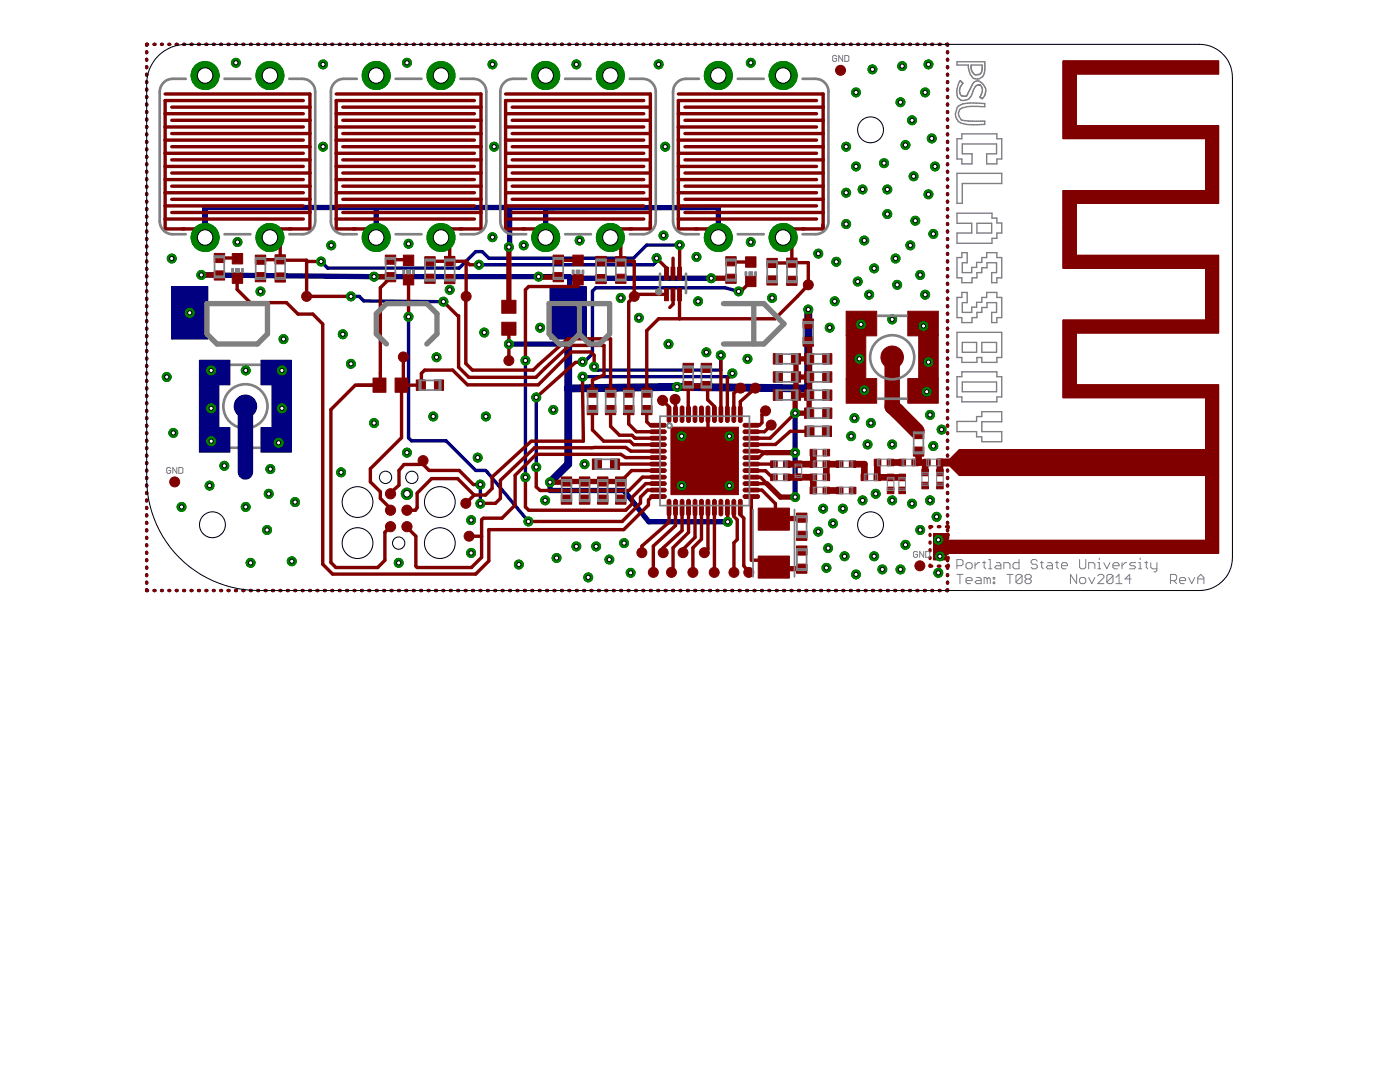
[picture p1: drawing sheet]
<svg xmlns="http://www.w3.org/2000/svg" width="279mm" height="216mm" viewBox="0 0 279 216" stroke-linecap="round" stroke-linejoin="round" font-family="sans-serif">
<g fill="none" stroke="#808080" stroke-width=".53">
<path d="M46.1 72.8h5.7M46.1 89.3h5.7"/>
<circle cx="49" cy="81.1" r="4.4"/>
</g>
<g fill="#000080" stroke="#000080" stroke-width=".2">
<path d="M109.8 57.2h7.2v10.5h-7.2z"/>
<path d="M34.2 57.2h7.3v10.5h-7.3z"/>
<path d="M52.1 85.3h6.1v4.9h-6.1z"/>
<path d="M52.1 71.9h6.1v4.9h-6.1z"/>
<path d="M54.3 76.7h3.9v8.8h-3.9z"/>
<path d="M39.8 71.9h6.1v4.9h-6.1z"/>
<path d="M39.8 85.3h6.1v4.9h-6.1z"/>
<path d="M39.8 76.7h3.9v8.8h-3.9z"/>
</g>
<circle cx="49" cy="81.1" r="2.24" fill="#000080" stroke="#000080" stroke-width=".2"/>
<g fill="none" stroke="#000080" stroke-width=".68">
<path d="M29.3 10.3v.2M29.3 11.8v.2M29.3 13.3v.2M29.3 14.8v.2M29.3 16.3v.2M29.3 17.8v.2M29.3 19.3v.2M29.4 8.8h-.1v.2M30.8 8.8h.1M32.2 8.8h.2M33.7 8.8h.2M35.2 8.8h.1"/>
<path d="M36.7 8.8h.1M38.1 8.8h.2M39.6 8.8h.2M41.1 8.8h.2M42.6 8.8h.1M44 8.8h.2M45.5 8.8h.2M47 8.8h.2M48.5 8.8h.2M50 8.8h.1M51.5 8.8h.1M52.9 8.8h.2"/>
<path d="M54.4 8.8h.2M55.9 8.8h.1M57.4 8.8h.1M58.8 8.8h.2M60.3 8.8h.2M61.8 8.8h.2M63.3 8.8h.1M64.7 8.8h.2M66.2 8.8h.2M67.7 8.8h.2M69.2 8.8h.2M70.7 8.8h.1"/>
<path d="M72.1 8.8h.2M73.6 8.8h.2M75.1 8.8h.2M76.6 8.8h.2M78.1 8.8h.1M79.5 8.8h.2M81 8.8h.2M82.5 8.8h.2M84 8.8h.1M85.4 8.8h.2M86.9 8.8h.2M88.4 8.8h.2"/>
<path d="M89.9 8.8h.1M91.4 8.8h.1M92.8 8.8h.2M94.3 8.8h.2M95.8 8.8h.2M97.3 8.8h.1M98.8 8.8h.1M100.2 8.8h.2M101.7 8.8h.2M103.2 8.8h.2M104.7 8.8h.1M106.2 8.8h.1"/>
<path d="M107.6 8.8h.2M109.1 8.8h.2M110.6 8.8h.1M112.1 8.8h.1M113.5 8.8h.2M115 8.8h.2M116.5 8.8h.1M118 8.8h.1M119.4 8.8h.2M120.9 8.8h.2M122.4 8.8h.2M123.9 8.8h.2"/>
<path d="M125.4 8.8h.1M126.9 8.8h.1M128.3 8.8h.2M129.8 8.8h.2M131.3 8.8h.1M132.8 8.8h.1M134.2 8.8h.2M135.7 8.8h.2M137.2 8.8h.2M138.7 8.8h.1M140.1 8.8h.2M141.6 8.8h.2"/>
<path d="M143.1 8.8h.2M144.6 8.8h.1M146 8.8h.2M147.5 8.8h.2M149 8.8h.2M150.5 8.8h.2M152 8.8h.1M153.5 8.8h.1M154.9 8.8h.2M156.4 8.8h.2M157.9 8.8h.2M159.4 8.8h.1"/>
<path d="M160.8 8.8h.2M162.3 8.8h.2M163.8 8.8h.2M165.3 8.8h.1M166.8 8.8h.1M168.2 8.8h.2M169.7 8.8h.2M171.2 8.8h.2M172.7 8.8h.1M174.1 8.8h.2M175.6 8.8h.2M177.1 8.8h.2"/>
<path d="M178.6 8.8h.2M180.1 8.8h.1M181.5 8.8h.2M183 8.8h.2M184.5 8.8h.2M186 8.8h.1M187.5 8.8h.1M188.9 8.8h.2v.2M189.1 10.3v.2M189.1 11.8v.2M189.1 13.3v.2M189.1 14.8v.2"/>
<path d="M189.1 16.3v.2M189.1 17.8v.2M189.1 19.3v.2M29.3 20.8v.2M29.3 22.3v.1M29.3 23.7v.2M29.3 25.3v.1M29.3 26.7v.2M29.3 28.2v.2M29.3 29.7v.2M29.3 31.2v.2M29.3 32.7v.2"/>
<path d="M29.3 34.2v.2M29.3 35.7v.2M29.3 37.2v.1M29.3 38.7v.1M189.1 20.8v.2M189.1 22.3v.1M189.1 23.7v.2M189.1 25.3v.1M189.1 26.7v.2M189.1 28.2v.2M189.1 29.7v.2M189.1 31.2v.2"/>
<path d="M189.1 32.7v.2M189.1 34.2v.2M189.1 35.7v.2M189.1 37.2v.1M189.1 38.7v.1M29.3 40.2v.1M29.3 41.6v.2M29.3 43.1v.2M29.3 44.6v.2M29.3 46.1v.2M29.3 47.6v.2M29.3 49.1v.2"/>
<path d="M29.3 50.6v.2M29.3 52.1v.2M29.3 53.6v.1M29.3 55.1v.1M29.3 56.5v.2M29.3 58v.2M29.3 59.5v.2M70 59.1h1.7l.9 .9 15.9 .2M101.6 49.3h.1M115.7 59.8v2.3l-2.3 .3M131 51.5v.7l-.6 .6h-34.8M135.6 48.9h-6.5l-2.7 2.6h-28.8l-1.4-1.3h-1.3l-3.2 3.3h-26.3l-1.3-1.3"/>
<path d="M147.4 58.1l-2.7-.7h-25.8l-.7 .7v12.5l-1.6 1.6h-.3M189.1 40.2v.1M189.1 41.6v.2M189.1 43.1v.2M189.1 44.6v.2M189.1 46.1v.2M189.1 47.6v.2M189.1 49.1v.2M189.1 50.6v.2M189.1 52.1v.2M189.1 53.6v.1M189.1 55.1v.1"/>
<path d="M189.1 56.5v.2M189.1 58v.2M189.1 59.5v.2M29.3 61v.2M29.3 62.5v.2M29.3 64v.2M29.3 65.5v.2M29.3 67v.2M29.3 68.5v.1M29.3 70v.1M29.3 71.5v.1M29.3 72.9v.2"/>
<path d="M29.3 74.4v.2M29.3 75.9v.2M29.3 77.4v.2M29.3 78.9v.2M81.5 63.2v24.2l.6 .6h6.9l5.9 5.9h2l.3 .3 8.3 9.9M104.9 71.9v23.3M107 79.3v13.9M143.8 70.9v3h-24.6l-.6-.7M146.2 74.5l-.4 .7h-29.5M189.1 61v.2M189.1 62.5v.2M189.1 64v.2"/>
<path d="M189.1 65.5v.2M189.1 67v.2M189.1 68.5v.1M189.1 70v.1M189.1 71.5v.1M189.1 72.9v.2M189.1 74.4v.2M189.1 75.9v.2M189.1 77.4v.2M189.1 78.9v.2M29.3 80.4v.2M29.3 81.9v.2"/>
<path d="M29.3 83.4v.1M29.3 84.9v.1M29.3 86.4v.1M29.3 87.8v.2M29.3 89.3v.2M29.3 90.8v.2M29.3 92.3v.2M29.3 93.8v.2M29.3 95.3v.2M29.3 96.8v.2M29.3 98.3v.2M29.3 99.8v.1"/>
<path d="M95.9 96.7v3.8M189.1 80.4v.2M189.1 81.9v.2M189.1 83.4v.1M189.1 84.9v.1M189.1 86.4v.1M189.1 87.8v.2M189.1 89.3v.2M189.1 90.8v.2M189.1 92.3v.2M189.1 93.8v.2M189.1 95.3v.2"/>
<path d="M189.1 96.8v.2M189.1 98.3v.2M189.1 99.8v.1M29.3 117.7v.1h.1M29.3 101.3v.1M29.3 102.7v.2M29.3 104.2v.2M29.3 105.7v.2M29.3 107.2v.2M29.3 108.7v.2M29.3 110.2v.2M29.3 111.7v.2"/>
<path d="M29.3 113.2v.2M29.3 114.7v.2M29.3 116.2v.2M30.8 117.8h.1M32.2 117.8h.2M33.7 117.8h.2M35.2 117.8h.1M36.7 117.8h.1M38.1 117.8h.2M39.6 117.8h.2M41.1 117.8h.2M42.6 117.8h.1"/>
<path d="M44 117.8h.2M45.5 117.8h.2M47 117.8h.2M48.5 117.8h.2M50 117.8h.1M51.5 117.8h.1M52.9 117.8h.2M54.4 117.8h.2M55.9 117.8h.1M57.4 117.8h.1M58.8 117.8h.2M60.3 117.8h.2"/>
<path d="M61.8 117.8h.2M63.3 117.8h.1M64.7 117.8h.2M66.2 117.8h.2M67.7 117.8h.2M69.2 117.8h.2M70.7 117.8h.1M72.1 117.8h.2M73.6 117.8h.2M75.1 117.8h.2M76.6 117.8h.2M78.1 117.8h.1"/>
<path d="M79.5 117.8h.2M81 117.8h.2M82.5 117.8h.2M84 117.8h.1M85.4 117.8h.2M86.9 117.8h.2M88.4 117.8h.2M89.9 117.8h.1M91.4 117.8h.1M92.8 117.8h.2M94.3 117.8h.2M95.8 117.8h.2"/>
<path d="M97.3 117.8h.1M98.8 117.8h.1M100.2 117.8h.2M101.7 117.8h.2M103.2 117.8h.2M104.7 117.8h.1M106.2 117.8h.1M107.6 117.8h.2M109.1 117.8h.2M110.6 117.8h.1M112.1 117.8h.1M113.5 117.8h.2"/>
<path d="M115 117.8h.2M116.5 117.8h.1M118 117.8h.1M119.4 117.8h.2M120.9 117.8h.2M122.4 117.8h.2M123.9 117.8h.2M125.4 117.8h.1M126.9 117.8h.1M128.3 117.8h.2M129.8 117.8h.2M131.3 117.8h.1"/>
<path d="M132.8 117.8h.1M134.2 117.8h.2M135.7 117.8h.2M137.2 117.8h.2M138.7 117.8h.1M140.1 117.8h.2M141.6 117.8h.2M143.1 117.8h.2M144.6 117.8h.1M146 117.8h.2M147.5 117.8h.2M149 117.8h.2"/>
<path d="M150.5 117.8h.2M152 117.8h.1M153.5 117.8h.1M154.9 117.8h.2M156.4 117.8h.2M157.9 117.8h.2M159.4 117.8h.1M160.8 117.8h.2M162.3 117.8h.2M163.8 117.8h.2M165.3 117.8h.1M166.8 117.8h.1"/>
<path d="M168.2 117.8h.2M169.7 117.8h.2M171.2 117.8h.2M172.7 117.8h.1M174.1 117.8h.2M175.6 117.8h.2M177.1 117.8h.2M178.6 117.8h.2M180.1 117.8h.1M181.5 117.8h.2M183 117.8h.2M184.5 117.8h.2"/>
<path d="M186 117.8h.1M187.5 117.8h.1M189.1 117.7v.1h-.2M189.1 101.3v.1M189.1 102.7v.2M189.1 104.2v.2M189.1 105.7v.2M189.1 107.2v.2M189.1 108.7v.2M189.1 110.2v.2M189.1 111.7v.2M189.1 113.2v.2"/>
<path d="M189.1 114.7v.2M189.1 116.2v.2"/>
</g>
<path d="M40.2 54.9l33.8 .3h39.7v4.6h2M75.1 41.4v6M75.3 41.4l-.2 .2M101.7 41.4v7.9M108.9 41.5v5.9M108.9 41.5l-.1-.1h-67.9v6v-.3M108.9 41.5l34.4-.1 .1 .3v5.7M113.7 55.5h28.2M101.6 68.7h11.8M109.8 96.2v1.7h14.7l5 6.2h15.7M158.7 82.4v16.8" fill="none" stroke="#000080" stroke-width="1.1"/>
<path d="M113.4 62.4v30.2l-3.6 3.6M161.3 61.8v15.7l-26.2-.3-21.7 .3" fill="none" stroke="#000080" stroke-width="1.6"/>
<path d="M49 81.1v13.1" fill="none" stroke="#000080" stroke-width="3.1"/>
<circle cx="156.3" cy="15.1" r="2.79" fill="#008000" stroke="#008000" stroke-width=".2"/>
<circle cx="156.3" cy="15.1" r="1.55" fill="#fff" stroke="#000" stroke-width=".2"/>
<circle cx="143.4" cy="15.1" r="2.79" fill="#008000" stroke="#008000" stroke-width=".2"/>
<circle cx="143.4" cy="15.1" r="1.55" fill="#fff" stroke="#000" stroke-width=".2"/>
<circle cx="143.4" cy="47.4" r="2.79" fill="#008000" stroke="#008000" stroke-width=".2"/>
<circle cx="143.4" cy="47.4" r="1.55" fill="#fff" stroke="#000" stroke-width=".2"/>
<circle cx="156.3" cy="47.4" r="2.79" fill="#008000" stroke="#008000" stroke-width=".2"/>
<circle cx="156.3" cy="47.4" r="1.55" fill="#fff" stroke="#000" stroke-width=".2"/>
<circle cx="121.8" cy="15.1" r="2.79" fill="#008000" stroke="#008000" stroke-width=".2"/>
<circle cx="121.8" cy="15.1" r="1.55" fill="#fff" stroke="#000" stroke-width=".2"/>
<circle cx="108.9" cy="15.1" r="2.79" fill="#008000" stroke="#008000" stroke-width=".2"/>
<circle cx="108.9" cy="15.1" r="1.55" fill="#fff" stroke="#000" stroke-width=".2"/>
<circle cx="108.9" cy="47.4" r="2.79" fill="#008000" stroke="#008000" stroke-width=".2"/>
<circle cx="108.9" cy="47.4" r="1.55" fill="#fff" stroke="#000" stroke-width=".2"/>
<circle cx="121.8" cy="47.4" r="2.79" fill="#008000" stroke="#008000" stroke-width=".2"/>
<circle cx="121.8" cy="47.4" r="1.55" fill="#fff" stroke="#000" stroke-width=".2"/>
<circle cx="88" cy="15.1" r="2.79" fill="#008000" stroke="#008000" stroke-width=".2"/>
<circle cx="88" cy="15.1" r="1.55" fill="#fff" stroke="#000" stroke-width=".2"/>
<circle cx="75.1" cy="15.1" r="2.79" fill="#008000" stroke="#008000" stroke-width=".2"/>
<circle cx="75.1" cy="15.1" r="1.55" fill="#fff" stroke="#000" stroke-width=".2"/>
<circle cx="75.1" cy="47.4" r="2.79" fill="#008000" stroke="#008000" stroke-width=".2"/>
<circle cx="75.1" cy="47.4" r="1.55" fill="#fff" stroke="#000" stroke-width=".2"/>
<circle cx="88" cy="47.4" r="2.79" fill="#008000" stroke="#008000" stroke-width=".2"/>
<circle cx="88" cy="47.4" r="1.55" fill="#fff" stroke="#000" stroke-width=".2"/>
<circle cx="53.9" cy="15.1" r="2.79" fill="#008000" stroke="#008000" stroke-width=".2"/>
<circle cx="53.9" cy="15.1" r="1.55" fill="#fff" stroke="#000" stroke-width=".2"/>
<circle cx="40.9" cy="15.1" r="2.79" fill="#008000" stroke="#008000" stroke-width=".2"/>
<circle cx="40.9" cy="15.1" r="1.55" fill="#fff" stroke="#000" stroke-width=".2"/>
<circle cx="40.9" cy="47.4" r="2.79" fill="#008000" stroke="#008000" stroke-width=".2"/>
<circle cx="40.9" cy="47.4" r="1.55" fill="#fff" stroke="#000" stroke-width=".2"/>
<circle cx="53.9" cy="47.4" r="2.79" fill="#008000" stroke="#008000" stroke-width=".2"/>
<circle cx="53.9" cy="47.4" r="1.55" fill="#fff" stroke="#000" stroke-width=".2"/>
<circle cx="117.4" cy="115.2" r=".89" fill="#008000" stroke="#008000" stroke-width=".2"/>
<circle cx="117.4" cy="115.2" r=".42" fill="#fff" stroke="#000" stroke-width=".2"/>
<circle cx="136" cy="87" r=".89" fill="#008000" stroke="#008000" stroke-width=".2"/>
<circle cx="136" cy="87" r=".42" fill="#fff" stroke="#000" stroke-width=".2"/>
<circle cx="145.6" cy="87" r=".89" fill="#008000" stroke="#008000" stroke-width=".2"/>
<circle cx="145.6" cy="87" r=".42" fill="#fff" stroke="#000" stroke-width=".2"/>
<circle cx="145.6" cy="96.9" r=".89" fill="#008000" stroke="#008000" stroke-width=".2"/>
<circle cx="145.6" cy="96.9" r=".42" fill="#fff" stroke="#000" stroke-width=".2"/>
<circle cx="136" cy="96.9" r=".89" fill="#008000" stroke="#008000" stroke-width=".2"/>
<circle cx="136" cy="96.9" r=".42" fill="#fff" stroke="#000" stroke-width=".2"/>
<circle cx="94" cy="110.3" r=".89" fill="#008000" stroke="#008000" stroke-width=".2"/>
<circle cx="94" cy="110.3" r=".42" fill="#fff" stroke="#000" stroke-width=".2"/>
<circle cx="94" cy="103.8" r=".89" fill="#008000" stroke="#008000" stroke-width=".2"/>
<circle cx="94" cy="103.8" r=".42" fill="#fff" stroke="#000" stroke-width=".2"/>
<circle cx="68.1" cy="94.3" r=".89" fill="#008000" stroke="#008000" stroke-width=".2"/>
<circle cx="68.1" cy="94.3" r=".42" fill="#fff" stroke="#000" stroke-width=".2"/>
<circle cx="79.6" cy="112.3" r=".89" fill="#008000" stroke="#008000" stroke-width=".2"/>
<circle cx="79.6" cy="112.3" r=".42" fill="#fff" stroke="#000" stroke-width=".2"/>
<circle cx="127.5" cy="63.4" r=".89" fill="#008000" stroke="#008000" stroke-width=".2"/>
<circle cx="127.5" cy="63.4" r=".42" fill="#fff" stroke="#000" stroke-width=".2"/>
<circle cx="104.5" cy="49" r=".89" fill="#008000" stroke="#008000" stroke-width=".2"/>
<circle cx="104.5" cy="49" r=".42" fill="#fff" stroke="#000" stroke-width=".2"/>
<circle cx="95.3" cy="91.3" r=".89" fill="#008000" stroke="#008000" stroke-width=".2"/>
<circle cx="95.3" cy="91.3" r=".42" fill="#fff" stroke="#000" stroke-width=".2"/>
<circle cx="110.4" cy="81.8" r=".89" fill="#008000" stroke="#008000" stroke-width=".2"/>
<circle cx="110.4" cy="81.8" r=".42" fill="#fff" stroke="#000" stroke-width=".2"/>
<circle cx="116.7" cy="92.6" r=".89" fill="#008000" stroke="#008000" stroke-width=".2"/>
<circle cx="116.7" cy="92.6" r=".42" fill="#fff" stroke="#000" stroke-width=".2"/>
<circle cx="123.9" cy="59.5" r=".89" fill="#008000" stroke="#008000" stroke-width=".2"/>
<circle cx="123.9" cy="59.5" r=".42" fill="#fff" stroke="#000" stroke-width=".2"/>
<circle cx="89.7" cy="57.8" r=".89" fill="#008000" stroke="#008000" stroke-width=".2"/>
<circle cx="89.7" cy="57.8" r=".42" fill="#fff" stroke="#000" stroke-width=".2"/>
<circle cx="52" cy="58.1" r=".89" fill="#008000" stroke="#008000" stroke-width=".2"/>
<circle cx="52" cy="58.1" r=".42" fill="#fff" stroke="#000" stroke-width=".2"/>
<circle cx="37.9" cy="62.4" r=".89" fill="#008000" stroke="#008000" stroke-width=".2"/>
<circle cx="37.9" cy="62.4" r=".42" fill="#fff" stroke="#000" stroke-width=".2"/>
<circle cx="81.2" cy="98.5" r="1.12" fill="#008000" stroke="#008000" stroke-width=".2"/>
<circle cx="81.2" cy="98.5" r=".66" fill="#fff" stroke="#000" stroke-width=".2"/>
<circle cx="108.8" cy="99.8" r=".89" fill="#008000" stroke="#008000" stroke-width=".2"/>
<circle cx="108.8" cy="99.8" r=".42" fill="#fff" stroke="#000" stroke-width=".2"/>
<circle cx="141" cy="70.3" r=".89" fill="#008000" stroke="#008000" stroke-width=".2"/>
<circle cx="141" cy="70.3" r=".42" fill="#fff" stroke="#000" stroke-width=".2"/>
<circle cx="132.4" cy="47" r=".89" fill="#008000" stroke="#008000" stroke-width=".2"/>
<circle cx="132.4" cy="47" r=".42" fill="#fff" stroke="#000" stroke-width=".2"/>
<circle cx="154.1" cy="59.5" r=".89" fill="#008000" stroke="#008000" stroke-width=".2"/>
<circle cx="154.1" cy="59.5" r=".42" fill="#fff" stroke="#000" stroke-width=".2"/>
<circle cx="185.3" cy="12.8" r=".89" fill="#008000" stroke="#008000" stroke-width=".2"/>
<circle cx="185.3" cy="12.8" r=".42" fill="#fff" stroke="#000" stroke-width=".2"/>
<circle cx="180" cy="13.2" r=".89" fill="#008000" stroke="#008000" stroke-width=".2"/>
<circle cx="180" cy="13.2" r=".42" fill="#fff" stroke="#000" stroke-width=".2"/>
<circle cx="174.1" cy="13.8" r=".89" fill="#008000" stroke="#008000" stroke-width=".2"/>
<circle cx="174.1" cy="13.8" r=".42" fill="#fff" stroke="#000" stroke-width=".2"/>
<circle cx="170.8" cy="18.4" r=".89" fill="#008000" stroke="#008000" stroke-width=".2"/>
<circle cx="170.8" cy="18.4" r=".42" fill="#fff" stroke="#000" stroke-width=".2"/>
<circle cx="179.7" cy="20.4" r=".89" fill="#008000" stroke="#008000" stroke-width=".2"/>
<circle cx="179.7" cy="20.4" r=".42" fill="#fff" stroke="#000" stroke-width=".2"/>
<circle cx="184.6" cy="18.4" r=".89" fill="#008000" stroke="#008000" stroke-width=".2"/>
<circle cx="184.6" cy="18.4" r=".42" fill="#fff" stroke="#000" stroke-width=".2"/>
<circle cx="185.9" cy="27.6" r=".89" fill="#008000" stroke="#008000" stroke-width=".2"/>
<circle cx="185.9" cy="27.6" r=".42" fill="#fff" stroke="#000" stroke-width=".2"/>
<circle cx="180.7" cy="28.9" r=".89" fill="#008000" stroke="#008000" stroke-width=".2"/>
<circle cx="180.7" cy="28.9" r=".42" fill="#fff" stroke="#000" stroke-width=".2"/>
<circle cx="182" cy="24" r=".89" fill="#008000" stroke="#008000" stroke-width=".2"/>
<circle cx="182" cy="24" r=".42" fill="#fff" stroke="#000" stroke-width=".2"/>
<circle cx="185.3" cy="38.8" r=".89" fill="#008000" stroke="#008000" stroke-width=".2"/>
<circle cx="185.3" cy="38.8" r=".42" fill="#fff" stroke="#000" stroke-width=".2"/>
<circle cx="182.3" cy="35.2" r=".89" fill="#008000" stroke="#008000" stroke-width=".2"/>
<circle cx="182.3" cy="35.2" r=".42" fill="#fff" stroke="#000" stroke-width=".2"/>
<circle cx="172.1" cy="37.8" r=".89" fill="#008000" stroke="#008000" stroke-width=".2"/>
<circle cx="172.1" cy="37.8" r=".42" fill="#fff" stroke="#000" stroke-width=".2"/>
<circle cx="170.8" cy="33.2" r=".89" fill="#008000" stroke="#008000" stroke-width=".2"/>
<circle cx="170.8" cy="33.2" r=".42" fill="#fff" stroke="#000" stroke-width=".2"/>
<circle cx="176.4" cy="32.6" r=".89" fill="#008000" stroke="#008000" stroke-width=".2"/>
<circle cx="176.4" cy="32.6" r=".42" fill="#fff" stroke="#000" stroke-width=".2"/>
<circle cx="177.1" cy="42.7" r=".89" fill="#008000" stroke="#008000" stroke-width=".2"/>
<circle cx="177.1" cy="42.7" r=".42" fill="#fff" stroke="#000" stroke-width=".2"/>
<circle cx="182.7" cy="44" r=".89" fill="#008000" stroke="#008000" stroke-width=".2"/>
<circle cx="182.7" cy="44" r=".42" fill="#fff" stroke="#000" stroke-width=".2"/>
<circle cx="181.7" cy="49" r=".89" fill="#008000" stroke="#008000" stroke-width=".2"/>
<circle cx="181.7" cy="49" r=".42" fill="#fff" stroke="#000" stroke-width=".2"/>
<circle cx="186.3" cy="46.7" r=".89" fill="#008000" stroke="#008000" stroke-width=".2"/>
<circle cx="186.3" cy="46.7" r=".42" fill="#fff" stroke="#000" stroke-width=".2"/>
<circle cx="172.5" cy="48" r=".89" fill="#008000" stroke="#008000" stroke-width=".2"/>
<circle cx="172.5" cy="48" r=".42" fill="#fff" stroke="#000" stroke-width=".2"/>
<circle cx="166.9" cy="52.2" r=".89" fill="#008000" stroke="#008000" stroke-width=".2"/>
<circle cx="166.9" cy="52.2" r=".42" fill="#fff" stroke="#000" stroke-width=".2"/>
<circle cx="168.9" cy="44.7" r=".89" fill="#008000" stroke="#008000" stroke-width=".2"/>
<circle cx="168.9" cy="44.7" r=".42" fill="#fff" stroke="#000" stroke-width=".2"/>
<circle cx="177.1" cy="37.8" r=".89" fill="#008000" stroke="#008000" stroke-width=".2"/>
<circle cx="177.1" cy="37.8" r=".42" fill="#fff" stroke="#000" stroke-width=".2"/>
<circle cx="186.6" cy="33.2" r=".89" fill="#008000" stroke="#008000" stroke-width=".2"/>
<circle cx="186.6" cy="33.2" r=".42" fill="#fff" stroke="#000" stroke-width=".2"/>
<circle cx="168.9" cy="29.3" r=".89" fill="#008000" stroke="#008000" stroke-width=".2"/>
<circle cx="168.9" cy="29.3" r=".42" fill="#fff" stroke="#000" stroke-width=".2"/>
<circle cx="168.9" cy="38.5" r=".89" fill="#008000" stroke="#008000" stroke-width=".2"/>
<circle cx="168.9" cy="38.5" r=".42" fill="#fff" stroke="#000" stroke-width=".2"/>
<circle cx="178.7" cy="51.6" r=".89" fill="#008000" stroke="#008000" stroke-width=".2"/>
<circle cx="178.7" cy="51.6" r=".42" fill="#fff" stroke="#000" stroke-width=".2"/>
<circle cx="174.5" cy="53.6" r=".89" fill="#008000" stroke="#008000" stroke-width=".2"/>
<circle cx="174.5" cy="53.6" r=".42" fill="#fff" stroke="#000" stroke-width=".2"/>
<circle cx="171.2" cy="56.2" r=".89" fill="#008000" stroke="#008000" stroke-width=".2"/>
<circle cx="171.2" cy="56.2" r=".42" fill="#fff" stroke="#000" stroke-width=".2"/>
<circle cx="179" cy="56.8" r=".89" fill="#008000" stroke="#008000" stroke-width=".2"/>
<circle cx="179" cy="56.8" r=".42" fill="#fff" stroke="#000" stroke-width=".2"/>
<circle cx="183.6" cy="54.9" r=".89" fill="#008000" stroke="#008000" stroke-width=".2"/>
<circle cx="183.6" cy="54.9" r=".42" fill="#fff" stroke="#000" stroke-width=".2"/>
<circle cx="184.6" cy="58.8" r=".89" fill="#008000" stroke="#008000" stroke-width=".2"/>
<circle cx="184.6" cy="58.8" r=".42" fill="#fff" stroke="#000" stroke-width=".2"/>
<circle cx="173.5" cy="58.8" r=".89" fill="#008000" stroke="#008000" stroke-width=".2"/>
<circle cx="173.5" cy="58.8" r=".42" fill="#fff" stroke="#000" stroke-width=".2"/>
<circle cx="166.6" cy="60.1" r=".89" fill="#008000" stroke="#008000" stroke-width=".2"/>
<circle cx="166.6" cy="60.1" r=".42" fill="#fff" stroke="#000" stroke-width=".2"/>
<circle cx="165.6" cy="65.4" r=".89" fill="#008000" stroke="#008000" stroke-width=".2"/>
<circle cx="165.6" cy="65.4" r=".42" fill="#fff" stroke="#000" stroke-width=".2"/>
<circle cx="163.3" cy="50.6" r=".89" fill="#008000" stroke="#008000" stroke-width=".2"/>
<circle cx="163.3" cy="50.6" r=".42" fill="#fff" stroke="#000" stroke-width=".2"/>
<circle cx="171.8" cy="64.7" r=".89" fill="#008000" stroke="#008000" stroke-width=".2"/>
<circle cx="171.8" cy="64.7" r=".42" fill="#fff" stroke="#000" stroke-width=".2"/>
<circle cx="184.3" cy="65" r=".89" fill="#008000" stroke="#008000" stroke-width=".2"/>
<circle cx="184.3" cy="65" r=".42" fill="#fff" stroke="#000" stroke-width=".2"/>
<circle cx="185" cy="78.2" r=".89" fill="#008000" stroke="#008000" stroke-width=".2"/>
<circle cx="185" cy="78.2" r=".42" fill="#fff" stroke="#000" stroke-width=".2"/>
<circle cx="185.3" cy="72.3" r=".89" fill="#008000" stroke="#008000" stroke-width=".2"/>
<circle cx="185.3" cy="72.3" r=".42" fill="#fff" stroke="#000" stroke-width=".2"/>
<circle cx="172.5" cy="77.9" r=".89" fill="#008000" stroke="#008000" stroke-width=".2"/>
<circle cx="172.5" cy="77.9" r=".42" fill="#fff" stroke="#000" stroke-width=".2"/>
<circle cx="171.5" cy="71.6" r=".89" fill="#008000" stroke="#008000" stroke-width=".2"/>
<circle cx="171.5" cy="71.6" r=".42" fill="#fff" stroke="#000" stroke-width=".2"/>
<circle cx="178.1" cy="63.7" r=".89" fill="#008000" stroke="#008000" stroke-width=".2"/>
<circle cx="178.1" cy="63.7" r=".42" fill="#fff" stroke="#000" stroke-width=".2"/>
<circle cx="173.8" cy="84.4" r=".89" fill="#008000" stroke="#008000" stroke-width=".2"/>
<circle cx="173.8" cy="84.4" r=".42" fill="#fff" stroke="#000" stroke-width=".2"/>
<circle cx="170.5" cy="83.4" r=".89" fill="#008000" stroke="#008000" stroke-width=".2"/>
<circle cx="170.5" cy="83.4" r=".42" fill="#fff" stroke="#000" stroke-width=".2"/>
<circle cx="169.9" cy="87" r=".89" fill="#008000" stroke="#008000" stroke-width=".2"/>
<circle cx="169.9" cy="87" r=".42" fill="#fff" stroke="#000" stroke-width=".2"/>
<circle cx="173.1" cy="88.7" r=".89" fill="#008000" stroke="#008000" stroke-width=".2"/>
<circle cx="173.1" cy="88.7" r=".42" fill="#fff" stroke="#000" stroke-width=".2"/>
<circle cx="178.1" cy="88.7" r=".89" fill="#008000" stroke="#008000" stroke-width=".2"/>
<circle cx="178.1" cy="88.7" r=".42" fill="#fff" stroke="#000" stroke-width=".2"/>
<circle cx="185.6" cy="82.8" r=".89" fill="#008000" stroke="#008000" stroke-width=".2"/>
<circle cx="185.6" cy="82.8" r=".42" fill="#fff" stroke="#000" stroke-width=".2"/>
<circle cx="187.9" cy="85.7" r=".89" fill="#008000" stroke="#008000" stroke-width=".2"/>
<circle cx="187.9" cy="85.7" r=".42" fill="#fff" stroke="#000" stroke-width=".2"/>
<circle cx="186.3" cy="89" r=".89" fill="#008000" stroke="#008000" stroke-width=".2"/>
<circle cx="186.3" cy="89" r=".42" fill="#fff" stroke="#000" stroke-width=".2"/>
<circle cx="182" cy="100.5" r=".89" fill="#008000" stroke="#008000" stroke-width=".2"/>
<circle cx="182" cy="100.5" r=".42" fill="#fff" stroke="#000" stroke-width=".2"/>
<circle cx="185.6" cy="99.8" r=".89" fill="#008000" stroke="#008000" stroke-width=".2"/>
<circle cx="185.6" cy="99.8" r=".42" fill="#fff" stroke="#000" stroke-width=".2"/>
<circle cx="174.8" cy="98.5" r=".89" fill="#008000" stroke="#008000" stroke-width=".2"/>
<circle cx="174.8" cy="98.5" r=".42" fill="#fff" stroke="#000" stroke-width=".2"/>
<circle cx="172.1" cy="99.8" r=".89" fill="#008000" stroke="#008000" stroke-width=".2"/>
<circle cx="172.1" cy="99.8" r=".42" fill="#fff" stroke="#000" stroke-width=".2"/>
<circle cx="168.2" cy="101.5" r=".89" fill="#008000" stroke="#008000" stroke-width=".2"/>
<circle cx="168.2" cy="101.5" r=".42" fill="#fff" stroke="#000" stroke-width=".2"/>
<circle cx="164.3" cy="101.5" r=".89" fill="#008000" stroke="#008000" stroke-width=".2"/>
<circle cx="164.3" cy="101.5" r=".42" fill="#fff" stroke="#000" stroke-width=".2"/>
<circle cx="149.2" cy="71.6" r=".89" fill="#008000" stroke="#008000" stroke-width=".2"/>
<circle cx="149.2" cy="71.6" r=".42" fill="#fff" stroke="#000" stroke-width=".2"/>
<circle cx="133.4" cy="68.7" r=".89" fill="#008000" stroke="#008000" stroke-width=".2"/>
<circle cx="133.4" cy="68.7" r=".42" fill="#fff" stroke="#000" stroke-width=".2"/>
<circle cx="139.3" cy="60.1" r=".89" fill="#008000" stroke="#008000" stroke-width=".2"/>
<circle cx="139.3" cy="60.1" r=".42" fill="#fff" stroke="#000" stroke-width=".2"/>
<circle cx="139" cy="51.3" r=".89" fill="#008000" stroke="#008000" stroke-width=".2"/>
<circle cx="139" cy="51.3" r=".42" fill="#fff" stroke="#000" stroke-width=".2"/>
<circle cx="149.8" cy="48.3" r=".89" fill="#008000" stroke="#008000" stroke-width=".2"/>
<circle cx="149.8" cy="48.3" r=".42" fill="#fff" stroke="#000" stroke-width=".2"/>
<circle cx="115.7" cy="48" r=".89" fill="#008000" stroke="#008000" stroke-width=".2"/>
<circle cx="115.7" cy="48" r=".42" fill="#fff" stroke="#000" stroke-width=".2"/>
<circle cx="81.5" cy="48.6" r=".89" fill="#008000" stroke="#008000" stroke-width=".2"/>
<circle cx="81.5" cy="48.6" r=".42" fill="#fff" stroke="#000" stroke-width=".2"/>
<circle cx="131.4" cy="12.8" r=".89" fill="#008000" stroke="#008000" stroke-width=".2"/>
<circle cx="131.4" cy="12.8" r=".42" fill="#fff" stroke="#000" stroke-width=".2"/>
<circle cx="149.8" cy="12.5" r=".89" fill="#008000" stroke="#008000" stroke-width=".2"/>
<circle cx="149.8" cy="12.5" r=".42" fill="#fff" stroke="#000" stroke-width=".2"/>
<circle cx="132.8" cy="29.3" r=".89" fill="#008000" stroke="#008000" stroke-width=".2"/>
<circle cx="132.8" cy="29.3" r=".42" fill="#fff" stroke="#000" stroke-width=".2"/>
<circle cx="115" cy="12.8" r=".89" fill="#008000" stroke="#008000" stroke-width=".2"/>
<circle cx="115" cy="12.8" r=".42" fill="#fff" stroke="#000" stroke-width=".2"/>
<circle cx="98.3" cy="12.8" r=".89" fill="#008000" stroke="#008000" stroke-width=".2"/>
<circle cx="98.3" cy="12.8" r=".42" fill="#fff" stroke="#000" stroke-width=".2"/>
<circle cx="98.6" cy="29.3" r=".89" fill="#008000" stroke="#008000" stroke-width=".2"/>
<circle cx="98.6" cy="29.3" r=".42" fill="#fff" stroke="#000" stroke-width=".2"/>
<circle cx="81.2" cy="12.5" r=".89" fill="#008000" stroke="#008000" stroke-width=".2"/>
<circle cx="81.2" cy="12.5" r=".42" fill="#fff" stroke="#000" stroke-width=".2"/>
<circle cx="64.5" cy="12.8" r=".89" fill="#008000" stroke="#008000" stroke-width=".2"/>
<circle cx="64.5" cy="12.8" r=".42" fill="#fff" stroke="#000" stroke-width=".2"/>
<circle cx="47.1" cy="12.5" r=".89" fill="#008000" stroke="#008000" stroke-width=".2"/>
<circle cx="47.1" cy="12.5" r=".42" fill="#fff" stroke="#000" stroke-width=".2"/>
<circle cx="34.3" cy="51.6" r=".89" fill="#008000" stroke="#008000" stroke-width=".2"/>
<circle cx="34.3" cy="51.6" r=".42" fill="#fff" stroke="#000" stroke-width=".2"/>
<circle cx="33.3" cy="75.2" r=".89" fill="#008000" stroke="#008000" stroke-width=".2"/>
<circle cx="33.3" cy="75.2" r=".42" fill="#fff" stroke="#000" stroke-width=".2"/>
<circle cx="42.1" cy="73.9" r=".89" fill="#008000" stroke="#008000" stroke-width=".2"/>
<circle cx="42.1" cy="73.9" r=".42" fill="#fff" stroke="#000" stroke-width=".2"/>
<circle cx="42.1" cy="81.5" r=".89" fill="#008000" stroke="#008000" stroke-width=".2"/>
<circle cx="42.1" cy="81.5" r=".42" fill="#fff" stroke="#000" stroke-width=".2"/>
<circle cx="42.1" cy="88" r=".89" fill="#008000" stroke="#008000" stroke-width=".2"/>
<circle cx="42.1" cy="88" r=".42" fill="#fff" stroke="#000" stroke-width=".2"/>
<circle cx="55.6" cy="88.3" r=".89" fill="#008000" stroke="#008000" stroke-width=".2"/>
<circle cx="55.6" cy="88.3" r=".42" fill="#fff" stroke="#000" stroke-width=".2"/>
<circle cx="56.3" cy="81.5" r=".89" fill="#008000" stroke="#008000" stroke-width=".2"/>
<circle cx="56.3" cy="81.5" r=".42" fill="#fff" stroke="#000" stroke-width=".2"/>
<circle cx="56.3" cy="73.9" r=".89" fill="#008000" stroke="#008000" stroke-width=".2"/>
<circle cx="56.3" cy="73.9" r=".42" fill="#fff" stroke="#000" stroke-width=".2"/>
<circle cx="49" cy="73.9" r=".89" fill="#008000" stroke="#008000" stroke-width=".2"/>
<circle cx="49" cy="73.9" r=".42" fill="#fff" stroke="#000" stroke-width=".2"/>
<circle cx="56.6" cy="67.7" r=".89" fill="#008000" stroke="#008000" stroke-width=".2"/>
<circle cx="56.6" cy="67.7" r=".42" fill="#fff" stroke="#000" stroke-width=".2"/>
<circle cx="68.4" cy="66.7" r=".89" fill="#008000" stroke="#008000" stroke-width=".2"/>
<circle cx="68.4" cy="66.7" r=".42" fill="#fff" stroke="#000" stroke-width=".2"/>
<circle cx="74.7" cy="84.4" r=".89" fill="#008000" stroke="#008000" stroke-width=".2"/>
<circle cx="74.7" cy="84.4" r=".42" fill="#fff" stroke="#000" stroke-width=".2"/>
<circle cx="86.5" cy="83.1" r=".89" fill="#008000" stroke="#008000" stroke-width=".2"/>
<circle cx="86.5" cy="83.1" r=".42" fill="#fff" stroke="#000" stroke-width=".2"/>
<circle cx="96.6" cy="66.4" r=".89" fill="#008000" stroke="#008000" stroke-width=".2"/>
<circle cx="96.6" cy="66.4" r=".42" fill="#fff" stroke="#000" stroke-width=".2"/>
<circle cx="103.5" cy="112.6" r=".89" fill="#008000" stroke="#008000" stroke-width=".2"/>
<circle cx="103.5" cy="112.6" r=".42" fill="#fff" stroke="#000" stroke-width=".2"/>
<circle cx="111.1" cy="111.3" r=".89" fill="#008000" stroke="#008000" stroke-width=".2"/>
<circle cx="111.1" cy="111.3" r=".42" fill="#fff" stroke="#000" stroke-width=".2"/>
<circle cx="58.2" cy="112" r=".89" fill="#008000" stroke="#008000" stroke-width=".2"/>
<circle cx="58.2" cy="112" r=".42" fill="#fff" stroke="#000" stroke-width=".2"/>
<circle cx="58.9" cy="100.2" r=".89" fill="#008000" stroke="#008000" stroke-width=".2"/>
<circle cx="58.9" cy="100.2" r=".42" fill="#fff" stroke="#000" stroke-width=".2"/>
<circle cx="53.3" cy="105.7" r=".89" fill="#008000" stroke="#008000" stroke-width=".2"/>
<circle cx="53.3" cy="105.7" r=".42" fill="#fff" stroke="#000" stroke-width=".2"/>
<circle cx="54" cy="93.6" r=".89" fill="#008000" stroke="#008000" stroke-width=".2"/>
<circle cx="54" cy="93.6" r=".42" fill="#fff" stroke="#000" stroke-width=".2"/>
<circle cx="41.8" cy="96.9" r=".89" fill="#008000" stroke="#008000" stroke-width=".2"/>
<circle cx="41.8" cy="96.9" r=".42" fill="#fff" stroke="#000" stroke-width=".2"/>
<circle cx="44.8" cy="92.9" r=".89" fill="#008000" stroke="#008000" stroke-width=".2"/>
<circle cx="44.8" cy="92.9" r=".42" fill="#fff" stroke="#000" stroke-width=".2"/>
<circle cx="49" cy="101.2" r=".89" fill="#008000" stroke="#008000" stroke-width=".2"/>
<circle cx="49" cy="101.2" r=".42" fill="#fff" stroke="#000" stroke-width=".2"/>
<circle cx="53.6" cy="98.5" r=".89" fill="#008000" stroke="#008000" stroke-width=".2"/>
<circle cx="53.6" cy="98.5" r=".42" fill="#fff" stroke="#000" stroke-width=".2"/>
<circle cx="34.6" cy="86.4" r=".89" fill="#008000" stroke="#008000" stroke-width=".2"/>
<circle cx="34.6" cy="86.4" r=".42" fill="#fff" stroke="#000" stroke-width=".2"/>
<circle cx="50" cy="112.3" r=".89" fill="#008000" stroke="#008000" stroke-width=".2"/>
<circle cx="50" cy="112.3" r=".42" fill="#fff" stroke="#000" stroke-width=".2"/>
<circle cx="70" cy="72.6" r=".89" fill="#008000" stroke="#008000" stroke-width=".2"/>
<circle cx="70" cy="72.6" r=".42" fill="#fff" stroke="#000" stroke-width=".2"/>
<circle cx="87.1" cy="71.3" r=".89" fill="#008000" stroke="#008000" stroke-width=".2"/>
<circle cx="87.1" cy="71.3" r=".42" fill="#fff" stroke="#000" stroke-width=".2"/>
<circle cx="107.8" cy="65.4" r=".89" fill="#008000" stroke="#008000" stroke-width=".2"/>
<circle cx="107.8" cy="65.4" r=".42" fill="#fff" stroke="#000" stroke-width=".2"/>
<circle cx="66.1" cy="49" r=".89" fill="#008000" stroke="#008000" stroke-width=".2"/>
<circle cx="66.1" cy="49" r=".42" fill="#fff" stroke="#000" stroke-width=".2"/>
<circle cx="98.3" cy="47.3" r=".89" fill="#008000" stroke="#008000" stroke-width=".2"/>
<circle cx="98.3" cy="47.3" r=".42" fill="#fff" stroke="#000" stroke-width=".2"/>
<circle cx="47.4" cy="48.3" r=".89" fill="#008000" stroke="#008000" stroke-width=".2"/>
<circle cx="47.4" cy="48.3" r=".42" fill="#fff" stroke="#000" stroke-width=".2"/>
<circle cx="64.5" cy="29.3" r=".89" fill="#008000" stroke="#008000" stroke-width=".2"/>
<circle cx="64.5" cy="29.3" r=".42" fill="#fff" stroke="#000" stroke-width=".2"/>
<circle cx="166.2" cy="104.4" r=".89" fill="#008000" stroke="#008000" stroke-width=".2"/>
<circle cx="166.2" cy="104.4" r=".42" fill="#fff" stroke="#000" stroke-width=".2"/>
<circle cx="165.3" cy="109.4" r=".89" fill="#008000" stroke="#008000" stroke-width=".2"/>
<circle cx="165.3" cy="109.4" r=".42" fill="#fff" stroke="#000" stroke-width=".2"/>
<circle cx="164.9" cy="113.3" r=".89" fill="#008000" stroke="#008000" stroke-width=".2"/>
<circle cx="164.9" cy="113.3" r=".42" fill="#fff" stroke="#000" stroke-width=".2"/>
<circle cx="168.6" cy="111" r=".89" fill="#008000" stroke="#008000" stroke-width=".2"/>
<circle cx="168.6" cy="111" r=".42" fill="#fff" stroke="#000" stroke-width=".2"/>
<circle cx="176.1" cy="113.6" r=".89" fill="#008000" stroke="#008000" stroke-width=".2"/>
<circle cx="176.1" cy="113.6" r=".42" fill="#fff" stroke="#000" stroke-width=".2"/>
<circle cx="170.8" cy="114.6" r=".89" fill="#008000" stroke="#008000" stroke-width=".2"/>
<circle cx="170.8" cy="114.6" r=".42" fill="#fff" stroke="#000" stroke-width=".2"/>
<circle cx="174.5" cy="111" r=".89" fill="#008000" stroke="#008000" stroke-width=".2"/>
<circle cx="174.5" cy="111" r=".42" fill="#fff" stroke="#000" stroke-width=".2"/>
<circle cx="180.7" cy="108.7" r=".89" fill="#008000" stroke="#008000" stroke-width=".2"/>
<circle cx="180.7" cy="108.7" r=".42" fill="#fff" stroke="#000" stroke-width=".2"/>
<circle cx="183.6" cy="105.7" r=".89" fill="#008000" stroke="#008000" stroke-width=".2"/>
<circle cx="183.6" cy="105.7" r=".42" fill="#fff" stroke="#000" stroke-width=".2"/>
<circle cx="187.3" cy="114.3" r=".89" fill="#008000" stroke="#008000" stroke-width=".2"/>
<circle cx="187.3" cy="114.3" r=".42" fill="#fff" stroke="#000" stroke-width=".2"/>
<circle cx="179.7" cy="113.6" r=".89" fill="#008000" stroke="#008000" stroke-width=".2"/>
<circle cx="179.7" cy="113.6" r=".42" fill="#fff" stroke="#000" stroke-width=".2"/>
<circle cx="178.1" cy="99.8" r=".89" fill="#008000" stroke="#008000" stroke-width=".2"/>
<circle cx="178.1" cy="99.8" r=".42" fill="#fff" stroke="#000" stroke-width=".2"/>
<circle cx="187.3" cy="107.7" r=".89" fill="#008000" stroke="#008000" stroke-width=".2"/>
<circle cx="187.3" cy="107.7" r=".42" fill="#fff" stroke="#000" stroke-width=".2"/>
<circle cx="187.6" cy="111" r=".89" fill="#008000" stroke="#008000" stroke-width=".2"/>
<circle cx="187.6" cy="111" r=".42" fill="#fff" stroke="#000" stroke-width=".2"/>
<circle cx="186.9" cy="103.1" r=".89" fill="#008000" stroke="#008000" stroke-width=".2"/>
<circle cx="186.9" cy="103.1" r=".42" fill="#fff" stroke="#000" stroke-width=".2"/>
<circle cx="119" cy="109" r=".89" fill="#008000" stroke="#008000" stroke-width=".2"/>
<circle cx="119" cy="109" r=".42" fill="#fff" stroke="#000" stroke-width=".2"/>
<circle cx="115" cy="109" r=".89" fill="#008000" stroke="#008000" stroke-width=".2"/>
<circle cx="115" cy="109" r=".42" fill="#fff" stroke="#000" stroke-width=".2"/>
<circle cx="121.6" cy="111.7" r=".89" fill="#008000" stroke="#008000" stroke-width=".2"/>
<circle cx="121.6" cy="111.7" r=".42" fill="#fff" stroke="#000" stroke-width=".2"/>
<circle cx="81.2" cy="90.3" r=".89" fill="#008000" stroke="#008000" stroke-width=".2"/>
<circle cx="81.2" cy="90.3" r=".42" fill="#fff" stroke="#000" stroke-width=".2"/>
<circle cx="163.3" cy="106.1" r=".89" fill="#008000" stroke="#008000" stroke-width=".2"/>
<circle cx="163.3" cy="106.1" r=".42" fill="#fff" stroke="#000" stroke-width=".2"/>
<circle cx="125.9" cy="114.3" r=".89" fill="#008000" stroke="#008000" stroke-width=".2"/>
<circle cx="125.9" cy="114.3" r=".42" fill="#fff" stroke="#000" stroke-width=".2"/>
<circle cx="36.2" cy="101.2" r=".89" fill="#008000" stroke="#008000" stroke-width=".2"/>
<circle cx="36.2" cy="101.2" r=".42" fill="#fff" stroke="#000" stroke-width=".2"/>
<circle cx="97" cy="83.1" r=".89" fill="#008000" stroke="#008000" stroke-width=".2"/>
<circle cx="97" cy="83.1" r=".42" fill="#fff" stroke="#000" stroke-width=".2"/>
<circle cx="124.5" cy="108.4" r=".89" fill="#008000" stroke="#008000" stroke-width=".2"/>
<circle cx="124.5" cy="108.4" r=".42" fill="#fff" stroke="#000" stroke-width=".2"/>
<circle cx="145.2" cy="104.1" r=".89" fill="#008000" stroke="#008000" stroke-width=".2"/>
<circle cx="145.2" cy="104.1" r=".42" fill="#fff" stroke="#000" stroke-width=".2"/>
<circle cx="109.8" cy="96.2" r=".89" fill="#008000" stroke="#008000" stroke-width=".2"/>
<circle cx="109.8" cy="96.2" r=".42" fill="#fff" stroke="#000" stroke-width=".2"/>
<circle cx="135.1" cy="77.2" r=".89" fill="#008000" stroke="#008000" stroke-width=".2"/>
<circle cx="135.1" cy="77.2" r=".42" fill="#fff" stroke="#000" stroke-width=".2"/>
<circle cx="161.3" cy="61.8" r=".89" fill="#008000" stroke="#008000" stroke-width=".2"/>
<circle cx="161.3" cy="61.8" r=".42" fill="#fff" stroke="#000" stroke-width=".2"/>
<circle cx="101.6" cy="68.7" r=".89" fill="#008000" stroke="#008000" stroke-width=".2"/>
<circle cx="101.6" cy="68.7" r=".42" fill="#fff" stroke="#000" stroke-width=".2"/>
<circle cx="141.9" cy="55.5" r=".89" fill="#008000" stroke="#008000" stroke-width=".2"/>
<circle cx="141.9" cy="55.5" r=".42" fill="#fff" stroke="#000" stroke-width=".2"/>
<circle cx="107.5" cy="55.2" r=".89" fill="#008000" stroke="#008000" stroke-width=".2"/>
<circle cx="107.5" cy="55.2" r=".42" fill="#fff" stroke="#000" stroke-width=".2"/>
<circle cx="74.7" cy="55.2" r=".89" fill="#008000" stroke="#008000" stroke-width=".2"/>
<circle cx="74.7" cy="55.2" r=".42" fill="#fff" stroke="#000" stroke-width=".2"/>
<circle cx="40.2" cy="54.9" r=".89" fill="#008000" stroke="#008000" stroke-width=".2"/>
<circle cx="40.2" cy="54.9" r=".42" fill="#fff" stroke="#000" stroke-width=".2"/>
<circle cx="146.2" cy="74.5" r=".89" fill="#008000" stroke="#008000" stroke-width=".2"/>
<circle cx="146.2" cy="74.5" r=".42" fill="#fff" stroke="#000" stroke-width=".2"/>
<circle cx="116.3" cy="75.2" r=".89" fill="#008000" stroke="#008000" stroke-width=".2"/>
<circle cx="116.3" cy="75.2" r=".42" fill="#fff" stroke="#000" stroke-width=".2"/>
<circle cx="131" cy="51.5" r=".89" fill="#008000" stroke="#008000" stroke-width=".2"/>
<circle cx="131" cy="51.5" r=".42" fill="#fff" stroke="#000" stroke-width=".2"/>
<circle cx="95.6" cy="52.8" r=".89" fill="#008000" stroke="#008000" stroke-width=".2"/>
<circle cx="95.6" cy="52.8" r=".42" fill="#fff" stroke="#000" stroke-width=".2"/>
<circle cx="88.5" cy="60.2" r=".89" fill="#008000" stroke="#008000" stroke-width=".2"/>
<circle cx="88.5" cy="60.2" r=".42" fill="#fff" stroke="#000" stroke-width=".2"/>
<circle cx="70" cy="59.1" r=".89" fill="#008000" stroke="#008000" stroke-width=".2"/>
<circle cx="70" cy="59.1" r=".42" fill="#fff" stroke="#000" stroke-width=".2"/>
<circle cx="135.6" cy="48.9" r=".89" fill="#008000" stroke="#008000" stroke-width=".2"/>
<circle cx="135.6" cy="48.9" r=".42" fill="#fff" stroke="#000" stroke-width=".2"/>
<circle cx="64.1" cy="52.2" r=".89" fill="#008000" stroke="#008000" stroke-width=".2"/>
<circle cx="64.1" cy="52.2" r=".42" fill="#fff" stroke="#000" stroke-width=".2"/>
<circle cx="158.7" cy="82.4" r=".89" fill="#008000" stroke="#008000" stroke-width=".2"/>
<circle cx="158.7" cy="82.4" r=".42" fill="#fff" stroke="#000" stroke-width=".2"/>
<circle cx="158.7" cy="99.2" r=".89" fill="#008000" stroke="#008000" stroke-width=".2"/>
<circle cx="158.7" cy="99.2" r=".42" fill="#fff" stroke="#000" stroke-width=".2"/>
<circle cx="158.7" cy="90.3" r=".89" fill="#008000" stroke="#008000" stroke-width=".2"/>
<circle cx="158.7" cy="90.3" r=".42" fill="#fff" stroke="#000" stroke-width=".2"/>
<circle cx="107" cy="93.2" r=".89" fill="#008000" stroke="#008000" stroke-width=".2"/>
<circle cx="107" cy="93.2" r=".42" fill="#fff" stroke="#000" stroke-width=".2"/>
<circle cx="107" cy="79.3" r=".89" fill="#008000" stroke="#008000" stroke-width=".2"/>
<circle cx="107" cy="79.3" r=".42" fill="#fff" stroke="#000" stroke-width=".2"/>
<circle cx="147.4" cy="58.1" r=".89" fill="#008000" stroke="#008000" stroke-width=".2"/>
<circle cx="147.4" cy="58.1" r=".42" fill="#fff" stroke="#000" stroke-width=".2"/>
<circle cx="116.3" cy="72.2" r=".89" fill="#008000" stroke="#008000" stroke-width=".2"/>
<circle cx="116.3" cy="72.2" r=".42" fill="#fff" stroke="#000" stroke-width=".2"/>
<circle cx="101.6" cy="49.3" r=".89" fill="#008000" stroke="#008000" stroke-width=".2"/>
<circle cx="101.6" cy="49.3" r=".42" fill="#fff" stroke="#000" stroke-width=".2"/>
<circle cx="95.9" cy="96.7" r=".89" fill="#008000" stroke="#008000" stroke-width=".2"/>
<circle cx="95.9" cy="96.7" r=".42" fill="#fff" stroke="#000" stroke-width=".2"/>
<circle cx="95.9" cy="100.5" r=".89" fill="#008000" stroke="#008000" stroke-width=".2"/>
<circle cx="95.9" cy="100.5" r=".42" fill="#fff" stroke="#000" stroke-width=".2"/>
<circle cx="104.9" cy="71.9" r=".89" fill="#008000" stroke="#008000" stroke-width=".2"/>
<circle cx="104.9" cy="71.9" r=".42" fill="#fff" stroke="#000" stroke-width=".2"/>
<circle cx="104.9" cy="95.3" r=".89" fill="#008000" stroke="#008000" stroke-width=".2"/>
<circle cx="104.9" cy="95.2" r=".42" fill="#fff" stroke="#000" stroke-width=".2"/>
<circle cx="81.5" cy="63.2" r=".89" fill="#008000" stroke="#008000" stroke-width=".2"/>
<circle cx="81.5" cy="63.2" r=".42" fill="#fff" stroke="#000" stroke-width=".2"/>
<circle cx="105.5" cy="104.1" r=".89" fill="#008000" stroke="#008000" stroke-width=".2"/>
<circle cx="105.5" cy="104.1" r=".42" fill="#fff" stroke="#000" stroke-width=".2"/>
<circle cx="143.8" cy="70.9" r=".89" fill="#008000" stroke="#008000" stroke-width=".2"/>
<circle cx="143.8" cy="70.9" r=".42" fill="#fff" stroke="#000" stroke-width=".2"/>
<circle cx="118.6" cy="73.2" r=".89" fill="#008000" stroke="#008000" stroke-width=".2"/>
<circle cx="118.6" cy="73.2" r=".42" fill="#fff" stroke="#000" stroke-width=".2"/>
<g fill="#800000" stroke="#800000" stroke-width=".2">
<path d="M158.7 92h1.3v1.3h-1.3z"/>
<path d="M158.7 94.6h1.3v1.3h-1.3z"/>
<path d="M164.3 89.7h1.3v1.3h-1.3z"/>
<path d="M161.7 89.7h1.3v1.3h-1.3z"/>
<path d="M166.9 97.2h1.3v1.3h-1.3z"/>
<path d="M169.5 97.2h1.3v1.3h-1.3z"/>
<path d="M166.9 92h1.3v1.3h-1.3z"/>
<path d="M169.5 92h1.3v1.3h-1.3z"/>
<path d="M177.1 97.2h1.3v1.3h-1.3z"/>
<path d="M177.1 94.6h1.3v1.3h-1.3z"/>
<path d="M182 91.6h1.3v1.3h-1.3z"/>
<path d="M179.4 91.6h1.3v1.3h-1.3z"/>
<path d="M156.4 94.6h1.3v1.3h-1.3z"/>
<path d="M153.8 94.6h1.3v1.3h-1.3z"/>
<path d="M156.4 92h1.3v1.3h-1.3z"/>
<path d="M153.8 92h1.3v1.3h-1.3z"/>
<path d="M164.3 92h1.3v1.3h-1.3z"/>
<path d="M161.7 92h1.3v1.3h-1.3z"/>
<path d="M161.7 97.2h1.3v1.3h-1.3z"/>
<path d="M164.3 97.2h1.3v1.3h-1.3z"/>
<path d="M171.9 94.6h1.3v1.3h-1.3z"/>
<path d="M174.4 94.6h1.3v1.3h-1.3z"/>
<path d="M179.4 94.6h1.3v1.3h-1.3z"/>
<path d="M179.4 97.2h1.3v1.3h-1.3z"/>
<path d="M174.5 91.6h1.3v1.3h-1.3z"/>
<path d="M177.1 91.6h1.3v1.3h-1.3z"/>
<path d="M164.3 94.6h1.3v1.3h-1.3z"/>
<path d="M161.7 94.6h1.3v1.3h-1.3z"/>
<path d="M112 95.2h2.1v1.8h-2.1z"/>
<path d="M112 98.8h2.1v1.8h-2.1z"/>
<path d="M136.3 76.1h2.1v1.8h-2.1z"/>
<path d="M136.3 72.5h2.1v1.8h-2.1z"/>
<path d="M139.9 76.1h2.1v1.8h-2.1z"/>
<path d="M139.9 72.5h2.1v1.8h-2.1z"/>
<path d="M83.1 75.8h1.8v2.1h-1.8z"/>
<path d="M86.7 75.8h1.8v2.1h-1.8z"/>
<path d="M133.9 85.2h13.5v13.5h-13.5z"/>
<path d="M78.8 75.4h2.6v2.9h-2.6z"/>
<path d="M74.4 75.4h2.6v2.9h-2.6z"/>
<path d="M115.6 95.2h2.1v1.8h-2.1z"/>
<path d="M115.6 98.8h2.1v1.8h-2.1z"/>
<path d="M122.9 95.2h2v1.8h-2z"/>
<path d="M122.9 98.8h2v1.8h-2z"/>
<path d="M119.3 95.2h2v1.8h-2z"/>
<path d="M119.3 98.8h2v1.8h-2z"/>
<path d="M160.6 77.8h1.8v2.1h-1.8z"/>
<path d="M164.2 77.8h1.8v2.1h-1.8z"/>
<path d="M160.6 74.2h1.8v2.1h-1.8z"/>
<path d="M164.2 74.2h1.8v2.1h-1.8z"/>
<path d="M160.6 70.6h1.8v2h-1.8z"/>
<path d="M164.2 70.6h1.8v2h-1.8z"/>
<path d="M160.6 81.4h1.8v2.1h-1.8z"/>
<path d="M164.2 81.4h1.8v2.1h-1.8z"/>
<path d="M157.9 70.6h1.9v2h-1.9z"/>
<path d="M154.3 70.6h1.8v2h-1.8z"/>
<path d="M157.9 74.2h1.9v2.1h-1.9z"/>
<path d="M154.3 74.2h1.8v2.1h-1.8z"/>
<path d="M157.9 77.8h1.9v2.1h-1.9z"/>
<path d="M154.3 77.8h1.8v2.1h-1.8z"/>
<path d="M164.1 85h1.8v2.1h-1.8z"/>
<path d="M160.6 85h1.9v2.1h-1.9z"/>
<path d="M121.8 91.6h1.9v2.1h-1.9z"/>
<path d="M118.2 91.6h1.8v2.1h-1.8z"/>
<path d="M100.1 59.9h2.9v2.6h-2.9z"/>
<path d="M100.1 64.3h2.9v2.6h-2.9z"/>
<path d="M46.4 54.5h2v2h-2z"/>
<path d="M46.4 50.6h2v2.1h-2z"/>
<path d="M80.5 54.8h2.1v2.1h-2.1z"/>
<path d="M80.5 50.9h2.1v2.1h-2.1z"/>
<path d="M114.3 54.8h2.1v2.1h-2.1z"/>
<path d="M114.3 50.9h2.1v2.1h-2.1z"/>
<path d="M148.8 55.1h2.1v2.1h-2.1z"/>
<path d="M148.8 51.2h2.1v2.1h-2.1z"/>
<path d="M159 102.4h2v1.8h-2z"/>
<path d="M159 106h2v1.8h-2z"/>
<path d="M159 112.6h2v1.8h-2z"/>
<path d="M159 108.9h2v1.9h-2z"/>
<path d="M157 51.5h2.1v1.8h-2.1z"/>
<path d="M157 55.1h2.1v1.8h-2.1z"/>
<path d="M118.9 51.2h2.1v1.8h-2.1z"/>
<path d="M118.9 54.8h2.1v1.8h-2.1z"/>
<path d="M88.7 51.2h2.1v1.8h-2.1z"/>
<path d="M88.7 54.8h2.1v1.8h-2.1z"/>
<path d="M54.9 50.8h2.1v1.9h-2.1z"/>
<path d="M54.9 54.5h2.1v1.8h-2.1z"/>
<path d="M187.2 91.6h2.6v1.3h-2.6z"/>
<path d="M186.3 106.5h2.6v5.2h-2.6z"/>
<path d="M186.9 91.6h1.3v1.3h-1.3z"/>
<path d="M184.3 91.6h1.3v1.3h-1.3z"/>
<path d="M186.9 96.2h1.3v1.3h-1.3z"/>
<path d="M186.9 93.6h1.3v1.3h-1.3z"/>
<path d="M184 96.2h1.3v1.3h-1.3z"/>
<path d="M184 93.6h1.3v1.3h-1.3z"/>
<path d="M151.3 111h6.2v4.4h-6.2z"/>
<path d="M151.3 101.4h6.2v4.4h-6.2z"/>
<path d="M160.3 63.6h2v1.9h-2z"/>
<path d="M160.3 67.3h2v1.8h-2z"/>
<path d="M168.9 75.5h6.1v5h-6.1z"/>
<path d="M168.9 62.1h6.1v4.9h-6.1z"/>
<path d="M168.9 66.9h3.9v8.8h-3.9z"/>
<path d="M181.2 62.1h6.1v4.9h-6.1z"/>
<path d="M181.2 75.5h6.1v5h-6.1z"/>
<path d="M183.3 66.9h3.9v8.8h-3.9z"/>
<path d="M138.6 45.5h.8v.4h-.8z"/>
<path d="M159.9 45.5h.8v.4h-.8z"/>
<path d="M104.1 45.5h.8v.4h-.8z"/>
<path d="M125.5 45.5h.8v.4h-.8z"/>
<path d="M70.3 45.5h.8v.4h-.8z"/>
<path d="M91.7 45.5h.8v.4h-.8z"/>
<path d="M36.2 45.5h.8v.4h-.8z"/>
<path d="M57.5 45.5h.8v.4h-.8z"/>
<path d="M182.3 89.2h2.1v1.8h-2.1z"/>
<path d="M182.3 85.7h2.1v1.8h-2.1z"/>
<path d="M42.8 50.6h2v1.8h-2z"/>
<path d="M42.8 54.1h2v1.8h-2z"/>
<path d="M76.9 50.9h2.1v1.8h-2.1z"/>
<path d="M76.9 54.4h2.1v1.8h-2.1z"/>
<path d="M110.4 50.9h2.1v1.8h-2.1z"/>
<path d="M110.4 54.4h2.1v1.8h-2.1z"/>
<path d="M144.8 51.2h2.1v1.8h-2.1z"/>
<path d="M144.8 54.7h2.1v1.8h-2.1z"/>
<path d="M153.1 55.1h2v1.8h-2z"/>
<path d="M153.1 51.6h2v1.8h-2z"/>
<path d="M122.9 54.7h2v1.8h-2z"/>
<path d="M122.9 51.2h2v1.8h-2z"/>
<path d="M84.8 54.7h2v1.8h-2z"/>
<path d="M84.8 51.2h2v1.8h-2z"/>
<path d="M50.9 54.4h2.1v1.8h-2.1z"/>
<path d="M50.9 50.9h2.1v1.8h-2.1z"/>
<path d="M128 77.4h2.1v1.8h-2.1z"/>
<path d="M128 80.9h2.1v1.8h-2.1z"/>
<path d="M124.4 77.4h2.1v1.8h-2.1z"/>
<path d="M124.4 80.9h2.1v1.8h-2.1z"/>
<path d="M120.8 77.4h2.1v1.8h-2.1z"/>
<path d="M120.8 80.9h2.1v1.8h-2.1z"/>
<path d="M117.2 77.4h2.1v1.8h-2.1z"/>
<path d="M117.2 80.9h2.1v1.8h-2.1z"/>
<path d="M132.6 57.5h.8v2.5h-.8z"/>
<path d="M133.9 57.5h.8v2.5h-.8z"/>
<path d="M135.2 57.5h.8v2.5h-.8z"/>
<path d="M132.6 53.3h.8v2.6h-.8z"/>
<path d="M133.9 53.3h.8v2.6h-.8z"/>
<path d="M135.2 53.3h.8v2.6h-.8z"/>
</g>
<g fill="#800000" stroke="#800000" stroke-width=".2">
<path d="M148.5 89.7l2.7-.1a.38 .38 0 0 1 .4 .4 .38 .38 0 0 1-.4 .4h-2.5a.38 .38 0 0 1-.4-.3 .38 .38 0 0 1 .2-.4z" fill-rule="evenodd"/>
<path d="M148.5 91l2.7-.1a.38 .38 0 0 1 .4 .4 .38 .38 0 0 1-.4 .4h-2.5a.38 .38 0 0 1-.4-.3 .38 .38 0 0 1 .2-.4z" fill-rule="evenodd"/>
<path d="M148.5 92.3l2.7-.1a.38 .38 0 0 1 .4 .4 .38 .38 0 0 1-.4 .4h-2.5a.38 .38 0 0 1-.4-.3 .38 .38 0 0 1 .2-.4z" fill-rule="evenodd"/>
<path d="M148.5 93.6l2.7-.1a.38 .38 0 0 1 .4 .4 .38 .38 0 0 1-.4 .4h-2.5a.38 .38 0 0 1-.4-.3 .38 .38 0 0 1 .2-.4z" fill-rule="evenodd"/>
<path d="M148.5 94.9l2.7-.1a.38 .38 0 0 1 .4 .4 .38 .38 0 0 1-.4 .4h-2.5a.38 .38 0 0 1-.4-.3 .38 .38 0 0 1 .2-.4z" fill-rule="evenodd"/>
<path d="M148.5 96.2l2.7-.1a.38 .38 0 0 1 .4 .4 .38 .38 0 0 1-.4 .4h-2.5a.38 .38 0 0 1-.4-.3 .38 .38 0 0 1 .2-.4z" fill-rule="evenodd"/>
<path d="M148.5 97.5l2.7-.1a.38 .38 0 0 1 .4 .4 .38 .38 0 0 1-.4 .4h-2.5a.38 .38 0 0 1-.4-.3 .38 .38 0 0 1 .2-.4z" fill-rule="evenodd"/>
<path d="M148.5 98.8l2.7-.1a.38 .38 0 0 1 .4 .4 .38 .38 0 0 1-.4 .4h-2.5a.38 .38 0 0 1-.4-.3 .38 .38 0 0 1 .2-.4z" fill-rule="evenodd"/>
<path d="M147.4 99.8a.38 .38 0 0 1 .4-.2 .38 .38 0 0 1 .3 .4v2.6a.38 .38 0 0 1-.4 .3 .38 .38 0 0 1-.3-.3z" fill-rule="evenodd"/>
<path d="M146.1 99.8a.38 .38 0 0 1 .5-.2 .38 .38 0 0 1 .2 .4v2.6a.38 .38 0 0 1-.3 .3 .38 .38 0 0 1-.4-.3z" fill-rule="evenodd"/>
<path d="M144.8 99.8a.38 .38 0 0 1 .5-.2 .38 .38 0 0 1 .2 .4v2.6a.38 .38 0 0 1-.3 .3 .38 .38 0 0 1-.4-.3z" fill-rule="evenodd"/>
<path d="M143.5 99.8a.38 .38 0 0 1 .5-.2 .38 .38 0 0 1 .3 .4v2.6a.38 .38 0 0 1-.4 .3 .38 .38 0 0 1-.4-.3z" fill-rule="evenodd"/>
<path d="M142.2 99.8a.38 .38 0 0 1 .5-.2 .38 .38 0 0 1 .3 .4v2.6a.38 .38 0 0 1-.4 .3 .38 .38 0 0 1-.4-.3z" fill-rule="evenodd"/>
<path d="M141 99.8a.38 .38 0 0 1 .4-.2 .38 .38 0 0 1 .3 .4v2.6a.38 .38 0 0 1-.4 .3 .38 .38 0 0 1-.4-.3z" fill-rule="evenodd"/>
<path d="M139.7 99.8a.38 .38 0 0 1 .4-.2 .38 .38 0 0 1 .3 .4v2.6a.38 .38 0 0 1-.4 .3 .38 .38 0 0 1-.4-.3z" fill-rule="evenodd"/>
<path d="M138.4 99.8a.38 .38 0 0 1 .4-.2 .38 .38 0 0 1 .3 .4v2.6a.38 .38 0 0 1-.4 .3 .38 .38 0 0 1-.4-.3z" fill-rule="evenodd"/>
<path d="M137.1 99.8a.38 .38 0 0 1 .4-.2 .38 .38 0 0 1 .3 .4v2.6a.38 .38 0 0 1-.4 .3 .38 .38 0 0 1-.4-.3z" fill-rule="evenodd"/>
<path d="M135.8 99.8a.38 .38 0 0 1 .4-.2 .38 .38 0 0 1 .3 .4v2.6a.38 .38 0 0 1-.4 .3 .38 .38 0 0 1-.4-.3z" fill-rule="evenodd"/>
<path d="M134.5 99.8a.38 .38 0 0 1 .4-.2 .38 .38 0 0 1 .3 .4v2.6a.38 .38 0 0 1-.4 .3 .38 .38 0 0 1-.4-.3z" fill-rule="evenodd"/>
<path d="M133.2 99.8a.38 .38 0 0 1 .4-.2 .38 .38 0 0 1 .3 .4v2.6a.38 .38 0 0 1-.4 .3 .38 .38 0 0 1-.4-.3z" fill-rule="evenodd"/>
<path d="M129.9 98.8l2.7-.1a.38 .38 0 0 1 .4 .4 .38 .38 0 0 1-.4 .4h-2.6a.38 .38 0 0 1-.3-.3 .38 .38 0 0 1 .2-.4z" fill-rule="evenodd"/>
<path d="M129.9 97.5l2.7-.1a.38 .38 0 0 1 .4 .4 .38 .38 0 0 1-.4 .4h-2.6a.38 .38 0 0 1-.3-.3 .38 .38 0 0 1 .2-.4z" fill-rule="evenodd"/>
<path d="M129.9 96.2l2.7-.1a.38 .38 0 0 1 .4 .4 .38 .38 0 0 1-.4 .4h-2.6a.38 .38 0 0 1-.3-.3 .38 .38 0 0 1 .2-.4z" fill-rule="evenodd"/>
<path d="M129.9 94.9l2.7-.1a.38 .38 0 0 1 .4 .4 .38 .38 0 0 1-.4 .4h-2.6a.38 .38 0 0 1-.3-.3 .38 .38 0 0 1 .2-.4z" fill-rule="evenodd"/>
<path d="M129.9 93.6l2.7-.1a.38 .38 0 0 1 .4 .4 .38 .38 0 0 1-.4 .4h-2.6a.38 .38 0 0 1-.3-.3 .38 .38 0 0 1 .2-.4z" fill-rule="evenodd"/>
<path d="M129.9 92.3l2.7-.1a.38 .38 0 0 1 .4 .4 .38 .38 0 0 1-.4 .4h-2.6a.38 .38 0 0 1-.3-.3 .38 .38 0 0 1 .2-.4z" fill-rule="evenodd"/>
<path d="M129.9 91l2.7-.1a.38 .38 0 0 1 .4 .4 .38 .38 0 0 1-.4 .4h-2.6a.38 .38 0 0 1-.3-.3 .38 .38 0 0 1 .2-.4z" fill-rule="evenodd"/>
<path d="M129.9 89.7l2.7-.1a.38 .38 0 0 1 .4 .4 .38 .38 0 0 1-.4 .4h-2.6a.38 .38 0 0 1-.3-.3 .38 .38 0 0 1 .2-.4z" fill-rule="evenodd"/>
<path d="M129.9 88.4l2.7-.1a.38 .38 0 0 1 .4 .4 .38 .38 0 0 1-.4 .4h-2.6a.38 .38 0 0 1-.3-.3 .38 .38 0 0 1 .2-.4z" fill-rule="evenodd"/>
<path d="M129.9 87.1h2.7a.38 .38 0 0 1 .4 .3 .38 .38 0 0 1-.4 .4h-2.6a.38 .38 0 0 1-.3-.3 .38 .38 0 0 1 .2-.4z" fill-rule="evenodd"/>
<path d="M129.9 85.8h2.7a.38 .38 0 0 1 .4 .3 .38 .38 0 0 1-.4 .4h-2.6a.38 .38 0 0 1-.3-.3 .38 .38 0 0 1 .2-.4z" fill-rule="evenodd"/>
<path d="M129.9 84.5h2.7a.38 .38 0 0 1 .4 .4 .38 .38 0 0 1-.4 .3h-2.6a.38 .38 0 0 1-.3-.2 .38 .38 0 0 1 .2-.5z" fill-rule="evenodd"/>
<path d="M148.5 88.4l2.7-.1a.38 .38 0 0 1 .4 .4 .38 .38 0 0 1-.4 .4h-2.5a.38 .38 0 0 1-.4-.3 .38 .38 0 0 1 .2-.4z" fill-rule="evenodd"/>
<path d="M148.5 87.1h2.7a.38 .38 0 0 1 .4 .3 .38 .38 0 0 1-.4 .4h-2.5a.38 .38 0 0 1-.4-.3 .38 .38 0 0 1 .2-.4z" fill-rule="evenodd"/>
<path d="M148.5 85.8h2.7a.38 .38 0 0 1 .4 .3 .38 .38 0 0 1-.4 .4h-2.5a.38 .38 0 0 1-.4-.3 .38 .38 0 0 1 .2-.4z" fill-rule="evenodd"/>
<path d="M148.5 84.5h2.7a.38 .38 0 0 1 .4 .4 .38 .38 0 0 1-.4 .3h-2.5a.38 .38 0 0 1-.4-.2 .38 .38 0 0 1 .2-.5z" fill-rule="evenodd"/>
<path d="M147.4 81.2a.38 .38 0 0 1 .4-.2 .38 .38 0 0 1 .3 .4v2.5a.38 .38 0 0 1-.4 .4 .38 .38 0 0 1-.3-.4z" fill-rule="evenodd"/>
<path d="M146.1 81.2a.38 .38 0 0 1 .5-.2 .38 .38 0 0 1 .2 .4v2.5a.38 .38 0 0 1-.3 .4 .38 .38 0 0 1-.4-.4z" fill-rule="evenodd"/>
<path d="M144.8 81.2a.38 .38 0 0 1 .5-.2 .38 .38 0 0 1 .2 .4v2.5a.38 .38 0 0 1-.3 .4 .38 .38 0 0 1-.4-.4z" fill-rule="evenodd"/>
<path d="M143.5 81.2a.38 .38 0 0 1 .5-.2 .38 .38 0 0 1 .3 .4v2.5a.38 .38 0 0 1-.4 .4 .38 .38 0 0 1-.4-.4z" fill-rule="evenodd"/>
<path d="M142.2 81.2a.38 .38 0 0 1 .5-.2 .38 .38 0 0 1 .3 .4v2.5a.38 .38 0 0 1-.4 .4 .38 .38 0 0 1-.4-.4z" fill-rule="evenodd"/>
<path d="M141 81.2a.38 .38 0 0 1 .4-.2 .38 .38 0 0 1 .3 .4v2.5a.38 .38 0 0 1-.4 .4 .38 .38 0 0 1-.4-.4z" fill-rule="evenodd"/>
<path d="M139.7 81.2a.38 .38 0 0 1 .4-.2 .38 .38 0 0 1 .3 .4v2.5a.38 .38 0 0 1-.4 .4 .38 .38 0 0 1-.4-.4z" fill-rule="evenodd"/>
<path d="M138.4 81.2a.38 .38 0 0 1 .4-.2 .38 .38 0 0 1 .3 .4v2.5a.38 .38 0 0 1-.4 .4 .38 .38 0 0 1-.4-.4z" fill-rule="evenodd"/>
<path d="M137.1 81.2a.38 .38 0 0 1 .4-.2 .38 .38 0 0 1 .3 .4v2.5a.38 .38 0 0 1-.4 .4 .38 .38 0 0 1-.4-.4z" fill-rule="evenodd"/>
<path d="M135.8 81.2a.38 .38 0 0 1 .4-.2 .38 .38 0 0 1 .3 .4v2.5a.38 .38 0 0 1-.4 .4 .38 .38 0 0 1-.4-.4z" fill-rule="evenodd"/>
<path d="M134.5 81.2a.38 .38 0 0 1 .4-.2 .38 .38 0 0 1 .3 .4v2.5a.38 .38 0 0 1-.4 .4 .38 .38 0 0 1-.4-.4z" fill-rule="evenodd"/>
<path d="M133.2 81.2a.38 .38 0 0 1 .4-.2 .38 .38 0 0 1 .3 .4v2.5a.38 .38 0 0 1-.4 .4 .38 .38 0 0 1-.4-.4z" fill-rule="evenodd"/>
<circle cx="167.7" cy="14" r=".99"/>
<circle cx="34.9" cy="96.2" r=".99"/>
<circle cx="183.6" cy="112.9" r=".99"/>
<circle cx="161.3" cy="56.8" r=".99"/>
<circle cx="126.6" cy="59.1" r=".99"/>
<circle cx="93" cy="59.1" r=".99"/>
<circle cx="61.2" cy="59.1" r=".99"/>
<circle cx="101.6" cy="71.9" r=".99"/>
<circle cx="178.1" cy="71.3" r="2.24"/>
<circle cx="77.9" cy="105.1" r="1.02"/>
<circle cx="77.9" cy="101.8" r="1.02"/>
<circle cx="77.9" cy="98.5" r="1.02"/>
<circle cx="81.2" cy="98.5" r="1.02"/>
<circle cx="81.2" cy="101.8" r="1.02"/>
<circle cx="81.2" cy="105.1" r="1.02"/>
<circle cx="136.3" cy="110.3" r=".99"/>
<circle cx="128.1" cy="110.3" r=".99"/>
<circle cx="130.4" cy="114.2" r=".99"/>
<circle cx="132.4" cy="110.3" r=".99"/>
<circle cx="134" cy="114.2" r=".99"/>
<circle cx="138.3" cy="114.2" r=".99"/>
<circle cx="140.6" cy="110.3" r=".99"/>
<circle cx="142.5" cy="114.2" r=".99"/>
<circle cx="146.5" cy="114.2" r=".99"/>
<circle cx="149.4" cy="114.2" r=".99"/>
<circle cx="147.8" cy="77.4" r=".99"/>
<circle cx="150.7" cy="77.4" r=".99"/>
<circle cx="152.8" cy="82" r=".99"/>
<circle cx="153.9" cy="84.8" r=".99"/>
<circle cx="134.7" cy="79.7" r=".99"/>
<circle cx="132.2" cy="79.9" r=".99"/>
<circle cx="84.4" cy="91.9" r=".99"/>
<circle cx="80.5" cy="71.2" r=".99"/>
<circle cx="93" cy="100.4" r=".99"/>
<circle cx="93.6" cy="107" r=".99"/>
</g>
<g fill="none" stroke="#800000" stroke-width=".2">
<path d="M212.2 14.8h31v-2.6h-31v15.5l31-.1M212.2 19.9h2.6M212.2 19.8h2.6M212.2 19.7h2.6M212.2 19.6h2.6M212.2 19.5h2.6M212.2 19.4h2.6M212.2 19.3h2.6M212.2 19.2h2.6M212.2 19.1h2.6M212.2 19h2.6M212.2 18.9h2.6"/>
<path d="M212.2 18.8h2.6M212.2 18.7h2.6M212.2 18.6h2.6M212.2 18.5h2.6M212.2 18.4h2.6M212.2 18.3h2.6M212.2 18.2h2.6M212.2 18.1h2.6M212.2 18h2.6M212.2 17.9h2.6M212.2 17.8h2.6M212.2 17.7h2.6"/>
<path d="M212.2 17.6h2.6M212.2 17.5h2.6M212.2 17.4h2.6M212.2 17.3h2.6M212.2 17.2h2.6M212.2 17.1h2.6M212.2 17h2.6M212.2 16.9h2.6M212.2 16.8h2.6M212.2 16.7h2.6M212.2 16.6h2.6M212.2 16.5h2.6"/>
<path d="M212.2 16.4h2.6M212.2 16.3h2.6M212.2 16.2h2.6M212.2 16.1h2.6M212.2 16h2.6M212.2 15.9h2.6M212.2 15.8h2.6M212.2 15.7h2.6M212.2 15.6h2.6M212.2 15.5h2.6M212.2 15.4h2.6M212.2 15.3h2.6"/>
<path d="M212.2 15.2h2.6M212.2 15.1h2.6M212.2 15h2.6M212.2 14.9h2.6M212.2 14.8h2.6M212.2 14.7h31M212.2 14.6h31M212.2 14.5h31M212.2 14.4h31M212.2 14.3h31M212.2 14.2h31M212.2 14.1h31"/>
<path d="M212.2 14h31M212.2 13.9h31M212.2 13.8h31M212.2 13.7h31M212.2 13.6h31M212.2 13.5h31M212.2 13.4h31M212.2 13.3h31M212.2 13.2h31M212.2 13.1h31M212.2 13h31M212.2 12.9h31"/>
<path d="M212.2 12.8h31M212.2 12.7h31M212.2 12.6h31M212.2 12.5h31M212.2 12.4h31M212.2 12.3h31M212.2 12.2h31M214.8 14.8v10.3M212.2 25.1h31v15.5h-31M212.2 39.9h31M212.2 39.8h31M212.2 39.7h31"/>
<path d="M212.2 39.6h31M212.2 39.5h31M212.2 39.4h31M212.2 39.3h31M212.2 39.2h31M212.2 39.1h31M212.2 39h31M212.2 38.9h31M212.2 38.8h31M212.2 38.7h31M212.2 38.6h31M212.2 38.5h31"/>
<path d="M212.2 38.4h31M212.2 38.3h31M212.2 38.2h31M212.2 38.1h31M212.2 27.6h31M212.2 27.5h31M212.2 27.4h31M212.2 27.3h31M212.2 27.2h31M212.2 27.1h31M212.2 27h31M212.2 26.9h31"/>
<path d="M212.2 26.8h31M212.2 26.7h31M212.2 26.6h31M212.2 26.5h31M212.2 26.4h31M212.2 26.3h31M212.2 26.2h31M212.2 26.1h31M212.2 26h31M212.2 25.9h31M212.2 25.8h31M212.2 25.7h31"/>
<path d="M212.2 25.6h31M212.2 25.5h31M212.2 25.4h31M212.2 25.3h31M212.2 25.2h31M212.2 25.1h31M212.2 25.1h2.6M212.2 25h2.6M212.2 24.9h2.6M212.2 24.8h2.6M212.2 24.7h2.6M212.2 24.6h2.6"/>
<path d="M212.2 24.5h2.6M212.2 24.4h2.6M212.2 24.3h2.6M212.2 24.2h2.6M212.2 24.1h2.6M212.2 24h2.6M212.2 23.9h2.6M212.2 23.8h2.6M212.2 23.7h2.6M212.2 23.6h2.6M212.2 23.5h2.6M212.2 23.4h2.6"/>
<path d="M212.2 23.3h2.6M212.2 23.2h2.6M212.2 23.1h2.6M212.2 23h2.6M212.2 22.9h2.6M212.2 22.8h2.6M212.2 22.7h2.6M212.2 22.6h2.6M212.2 22.5h2.6M212.2 22.4h2.6M212.2 22.3h2.6M212.2 22.2h2.6"/>
<path d="M212.2 22.1h2.6M212.2 22h2.6M212.2 21.9h2.6M212.2 21.8h2.6M212.2 21.7h2.6M212.2 21.6h2.6M212.2 21.5h2.6M212.2 21.4h2.6M212.2 21.3h2.6M212.2 21.2h2.6M212.2 21.1h2.6M212.2 21h2.6"/>
<path d="M212.2 20.9h2.6M212.2 20.8h2.6M212.2 20.7h2.6M212.2 20.6h2.6M212.2 20.5h2.6M212.2 20.4h2.6M212.2 20.3h2.6M212.2 20.2h2.6M212.2 20.1h2.6M212.2 20h2.6M240.6 27.7v10.3M240.6 38h2.6"/>
<path d="M240.6 37.9h2.6M240.6 37.8h2.6M240.6 37.7h2.6M240.6 37.6h2.6M240.6 37.5h2.6M240.6 37.4h2.6M240.6 37.3h2.6M240.6 37.2h2.6M240.6 37.1h2.6M240.6 37h2.6M240.6 36.9h2.6M240.6 36.8h2.6"/>
<path d="M240.6 36.7h2.6M240.6 36.6h2.6M240.6 36.5h2.6M240.6 36.4h2.6M240.6 36.3h2.6M240.6 36.2h2.6M240.6 36.1h2.6M240.6 36h2.6M240.6 35.9h2.6M240.6 35.8h2.6M240.6 35.7h2.6M240.6 35.6h2.6"/>
<path d="M240.6 35.5h2.6M240.6 35.4h2.6M240.6 35.3h2.6M240.6 35.2h2.6M240.6 35.1h2.6M240.6 35h2.6M240.6 34.9h2.6M240.6 34.8h2.6M240.6 34.7h2.6M240.6 34.6h2.6M240.6 34.5h2.6M240.6 34.4h2.6"/>
<path d="M240.6 34.3h2.6M240.6 34.2h2.6M240.6 34.1h2.6M240.6 34h2.6M240.6 33.9h2.6M240.6 33.8h2.6M240.6 33.7h2.6M240.6 33.6h2.6M240.6 33.5h2.6M240.6 33.4h2.6M240.6 33.3h2.6M240.6 33.2h2.6"/>
<path d="M240.6 33.1h2.6M240.6 33h2.6M240.6 32.9h2.6M240.6 32.8h2.6M240.6 32.7h2.6M240.6 32.6h2.6M240.6 32.5h2.6M240.6 32.4h2.6M240.6 32.3h2.6M240.6 32.2h2.6M240.6 32.1h2.6M240.6 32h2.6"/>
<path d="M240.6 31.9h2.6M240.6 31.8h2.6M240.6 31.7h2.6M240.6 31.6h2.6M240.6 31.5h2.6M240.6 31.4h2.6M240.6 31.3h2.6M240.6 31.2h2.6M240.6 31.1h2.6M240.6 31h2.6M240.6 30.9h2.6M240.6 30.8h2.6"/>
<path d="M240.6 30.7h2.6M240.6 30.6h2.6M240.6 30.5h2.6M240.6 30.4h2.6M240.6 30.3h2.6M240.6 30.2h2.6M240.6 30.1h2.6M240.6 30h2.6M240.6 29.9h2.6M240.6 29.8h2.6M240.6 29.7h2.6M240.6 29.6h2.6"/>
<path d="M240.6 29.5h2.6M240.6 29.4h2.6M240.6 29.3h2.6M240.6 29.2h2.6M240.6 29.1h2.6M240.6 29h2.6M240.6 28.9h2.6M240.6 28.8h2.6M240.6 28.7h2.6M240.6 28.6h2.6M240.6 28.5h2.6M240.6 28.4h2.6"/>
<path d="M240.6 28.3h2.6M240.6 28.2h2.6M240.6 28.1h2.6M240.6 28h2.6M240.6 27.9h2.6M240.6 27.8h2.6M240.6 27.7h2.6M243.2 38h-31v15.5l31 .1M212.2 50.9h31v15.5l-31 .1M212.2 53.5h31M212.2 53.4h31M212.2 53.3h31"/>
<path d="M212.2 53.2h31M212.2 53.1h31M212.2 53h31M212.2 52.9h31M212.2 52.8h31M212.2 52.7h31M212.2 52.6h31M212.2 52.5h31M212.2 52.4h31M212.2 52.3h31M212.2 52.2h31M212.2 52.1h31"/>
<path d="M212.2 52h31M212.2 51.9h31M212.2 51.8h31M212.2 51.7h31M212.2 51.6h31M212.2 51.5h31M212.2 51.4h31M212.2 51.3h31M212.2 51.2h31M212.2 51.1h31M212.2 51h31M212.2 50.9h2.6"/>
<path d="M212.2 50.8h2.6M212.2 50.7h2.6M212.2 50.6h2.6M212.2 50.5h2.6M212.2 50.4h2.6M212.2 50.3h2.6M212.2 50.2h2.6M212.2 50.1h2.6M212.2 50h2.6M212.2 49.9h2.6M212.2 49.8h2.6M212.2 49.7h2.6"/>
<path d="M212.2 49.6h2.6M212.2 49.5h2.6M212.2 49.4h2.6M212.2 49.3h2.6M212.2 49.2h2.6M212.2 49.1h2.6M212.2 49h2.6M212.2 48.9h2.6M212.2 48.8h2.6M212.2 48.7h2.6M212.2 48.6h2.6M212.2 48.5h2.6"/>
<path d="M212.2 48.4h2.6M212.2 48.3h2.6M212.2 48.2h2.6M212.2 48.1h2.6M212.2 48h2.6M212.2 47.9h2.6M212.2 47.8h2.6M212.2 47.7h2.6M212.2 47.6h2.6M212.2 47.5h2.6M212.2 47.4h2.6M212.2 47.3h2.6"/>
<path d="M212.2 47.2h2.6M212.2 47.1h2.6M212.2 47h2.6M212.2 46.9h2.6M212.2 46.8h2.6M212.2 46.7h2.6M212.2 46.6h2.6M212.2 46.5h2.6M212.2 46.4h2.6M212.2 46.3h2.6M212.2 46.2h2.6M212.2 46.1h2.6"/>
<path d="M212.2 46h2.6M212.2 45.9h2.6M212.2 45.8h2.6M212.2 45.7h2.6M212.2 45.6h2.6M212.2 45.5h2.6M212.2 45.4h2.6M212.2 45.3h2.6M212.2 45.2h2.6M212.2 45.1h2.6M212.2 45h2.6M212.2 44.9h2.6"/>
<path d="M212.2 44.8h2.6M212.2 44.7h2.6M212.2 44.6h2.6M212.2 44.5h2.6M212.2 44.4h2.6M212.2 44.3h2.6M212.2 44.2h2.6M212.2 44.1h2.6M212.2 44h2.6M212.2 43.9h2.6M212.2 43.8h2.6M212.2 43.7h2.6"/>
<path d="M212.2 43.6h2.6M212.2 43.5h2.6M212.2 43.4h2.6M212.2 43.3h2.6M212.2 43.2h2.6M212.2 43.1h2.6M212.2 43h2.6M212.2 42.9h2.6M212.2 42.8h2.6M212.2 42.7h2.6M212.2 42.6h2.6M212.2 42.5h2.6"/>
<path d="M212.2 42.4h2.6M212.2 42.3h2.6M212.2 42.2h2.6M212.2 42.1h2.6M212.2 42h2.6M212.2 41.9h2.6M212.2 41.8h2.6M212.2 41.7h2.6M212.2 41.6h2.6M212.2 41.5h2.6M212.2 41.4h2.6M212.2 41.3h2.6"/>
<path d="M212.2 41.2h2.6M212.2 41.1h2.6M212.2 41h2.6M212.2 40.9h2.6M212.2 40.8h2.6M212.2 40.7h2.6M212.2 40.6h31M212.2 40.5h31M212.2 40.4h31M212.2 40.3h31M212.2 40.2h31M212.2 40.1h31"/>
<path d="M212.2 40h31M214.8 40.6v10.3M240.6 53.5v10.4M240.6 60h2.6M240.6 59.9h2.6M240.6 59.8h2.6M240.6 59.7h2.6M240.6 59.6h2.6M240.6 59.5h2.6M240.6 59.4h2.6M240.6 59.3h2.6M240.6 59.2h2.6"/>
<path d="M240.6 59.1h2.6M240.6 59h2.6M240.6 58.9h2.6M240.6 58.8h2.6M240.6 58.7h2.6M240.6 58.6h2.6M240.6 58.5h2.6M240.6 58.4h2.6M240.6 58.3h2.6M240.6 58.2h2.6M240.6 58.1h2.6M240.6 58h2.6"/>
<path d="M240.6 57.9h2.6M240.6 57.8h2.6M240.6 57.7h2.6M240.6 57.6h2.6M240.6 57.5h2.6M240.6 57.4h2.6M240.6 57.3h2.6M240.6 57.2h2.6M240.6 57.1h2.6M240.6 57h2.6M240.6 56.9h2.6M240.6 56.8h2.6"/>
<path d="M240.6 56.7h2.6M240.6 56.6h2.6M240.6 56.5h2.6M240.6 56.4h2.6M240.6 56.3h2.6M240.6 56.2h2.6M240.6 56.1h2.6M240.6 56h2.6M240.6 55.9h2.6M240.6 55.8h2.6M240.6 55.7h2.6M240.6 55.6h2.6"/>
<path d="M240.6 55.5h2.6M240.6 55.4h2.6M240.6 55.3h2.6M240.6 55.2h2.6M240.6 55.1h2.6M240.6 55h2.6M240.6 54.9h2.6M240.6 54.8h2.6M240.6 54.7h2.6M240.6 54.6h2.6M240.6 54.5h2.6M240.6 54.4h2.6"/>
<path d="M240.6 54.3h2.6M240.6 54.2h2.6M240.6 54.1h2.6M240.6 54h2.6M240.6 53.9h2.6M240.6 53.8h2.6M240.6 53.7h2.6M240.6 53.6h2.6M212.2 76.8h31v33.6l-56.9-.1M212.2 79.3h31M212.2 79.2h31M212.2 79.1h31"/>
<path d="M212.2 79h31M212.2 78.9h31M212.2 78.8h31M212.2 78.7h31M212.2 78.6h31M212.2 78.5h31M212.2 78.4h31M212.2 78.3h31M212.2 78.2h31M212.2 78.1h31M212.2 78h31M212.2 77.9h31"/>
<path d="M212.2 77.8h31M212.2 77.7h31M212.2 77.6h31M212.2 77.5h31M212.2 77.4h31M212.2 77.3h31M212.2 77.2h31M212.2 77.1h31M212.2 77h31M212.2 76.9h31M212.2 76.8h31M212.2 76.7h2.6"/>
<path d="M212.2 76.6h2.6M212.2 76.5h2.6M212.2 76.4h2.6M212.2 76.3h2.6M212.2 76.2h2.6M212.2 76.1h2.6M212.2 76h2.6M212.2 75.9h2.6M212.2 75.8h2.6M212.2 75.7h2.6M212.2 75.6h2.6M212.2 75.5h2.6"/>
<path d="M212.2 75.4h2.6M212.2 75.3h2.6M212.2 75.2h2.6M212.2 75.1h2.6M212.2 75h2.6M212.2 74.9h2.6M212.2 74.8h2.6M212.2 74.7h2.6M212.2 74.6h2.6M212.2 74.5h2.6M212.2 74.4h2.6M212.2 74.3h2.6"/>
<path d="M212.2 74.2h2.6M212.2 74.1h2.6M212.2 74h2.6M212.2 73.9h2.6M212.2 73.8h2.6M212.2 73.7h2.6M212.2 73.6h2.6M212.2 73.5h2.6M212.2 73.4h2.6M212.2 73.3h2.6M212.2 73.2h2.6M212.2 73.1h2.6"/>
<path d="M212.2 73h2.6M212.2 72.9h2.6M212.2 72.8h2.6M212.2 72.7h2.6M212.2 72.6h2.6M212.2 72.5h2.6M212.2 72.4h2.6M212.2 72.3h2.6M212.2 72.2h2.6M212.2 72.1h2.6M212.2 72h2.6M212.2 71.9h2.6"/>
<path d="M212.2 71.8h2.6M212.2 71.7h2.6M212.2 71.6h2.6M212.2 71.5h2.6M212.2 71.4h2.6M212.2 71.3h2.6M212.2 71.2h2.6M212.2 71.1h2.6M212.2 71h2.6M212.2 70.9h2.6M212.2 70.8h2.6M212.2 70.7h2.6"/>
<path d="M212.2 70.6h2.6M212.2 70.5h2.6M212.2 70.4h2.6M212.2 70.3h2.6M212.2 70.2h2.6M212.2 70.1h2.6M212.2 70h2.6M212.2 69.9h2.6M212.2 69.8h2.6M212.2 69.7h2.6M212.2 69.6h2.6M212.2 69.5h2.6"/>
<path d="M212.2 69.4h2.6M212.2 69.3h2.6M212.2 69.2h2.6M212.2 69.1h2.6M212.2 69h2.6M212.2 68.9h2.6M212.2 68.8h2.6M212.2 68.7h2.6M212.2 68.6h2.6M212.2 68.5h2.6M212.2 68.4h2.6M212.2 68.3h2.6"/>
<path d="M212.2 68.2h2.6M212.2 68.1h2.6M212.2 68h2.6M212.2 67.9h2.6M212.2 67.8h2.6M212.2 67.7h2.6M212.2 67.6h2.6M212.2 67.5h2.6M212.2 67.4h2.6M212.2 67.3h2.6M212.2 67.2h2.6M212.2 67.1h2.6"/>
<path d="M212.2 67h2.6M212.2 66.9h2.6M212.2 66.8h2.6M212.2 66.7h2.6M212.2 66.6h2.6M212.2 66.5h2.6M212.2 66.4h31M212.2 66.3h31M212.2 66.2h31M212.2 66.1h31M212.2 66h31M212.2 65.9h31"/>
<path d="M212.2 65.8h31M212.2 65.7h31M212.2 65.6h31M212.2 65.5h31M212.2 65.4h31M212.2 65.3h31M212.2 65.2h31M212.2 65.1h31M212.2 65h31M212.2 64.9h31M212.2 64.8h31M212.2 64.7h31"/>
<path d="M212.2 64.6h31M212.2 64.5h31M212.2 64.4h31M212.2 64.3h31M212.2 64.2h31M212.2 64.1h31M212.2 64h31M212.2 63.9h31M214.8 66.4v10.4M240.6 79.4v10.3M240.6 80h2.6M240.6 79.9h2.6"/>
<path d="M240.6 79.8h2.6M240.6 79.7h2.6M240.6 79.6h2.6M240.6 79.5h2.6M240.6 79.4h2.6M240.6 63.8h2.6M240.6 63.7h2.6M240.6 63.6h2.6M240.6 63.5h2.6M240.6 63.4h2.6M240.6 63.3h2.6M240.6 63.2h2.6"/>
<path d="M240.6 63.1h2.6M240.6 63h2.6M240.6 62.9h2.6M240.6 62.8h2.6M240.6 62.7h2.6M240.6 62.6h2.6M240.6 62.5h2.6M240.6 62.4h2.6M240.6 62.3h2.6M240.6 62.2h2.6M240.6 62.1h2.6M240.6 62h2.6"/>
<path d="M240.6 61.9h2.6M240.6 61.8h2.6M240.6 61.7h2.6M240.6 61.6h2.6M240.6 61.5h2.6M240.6 61.4h2.6M240.6 61.3h2.6M240.6 61.2h2.6M240.6 61.1h2.6M240.6 61h2.6M240.6 60.9h2.6M240.6 60.8h2.6"/>
<path d="M240.6 60.7h2.6M240.6 60.6h2.6M240.6 60.5h2.6M240.6 60.4h2.6M240.6 60.3h2.6M240.6 60.2h2.6M240.6 60.1h2.6M243.2 63.9h-31v15.5h31M187 92.9h56.2M187 92.8h56.2M187 92.7h56.2M187 92.6h56.2"/>
<path d="M187 92.5h56.2M187 92.4h56.2M187 92.3h56.2M187 92.2h56.2M187 92.1h56.2M187 92h56.2M187 91.9h56.2M187 91.8h56.2M187 91.7h56.2M189.5 92.9l2 2h51.7M189.6 93h53.6M189.6 91.6h53.6"/>
<path d="M189.7 93h53.5M189.7 91.5h53.5M189.7 93.1h53.5M189.8 93.2h53.4M189.8 91.5h53.4M189.8 91.4h53.4M189.9 93.3h53.3M189.9 91.3h53.3M189.9 91.2h53.3M190 93.3h53.2M190 93.4h53.2M190 91.2h53.2"/>
<path d="M190.1 91.1h53.1M190.1 93.5h53.1M190.2 91h53M190.2 93.6h53M190.3 93.7h52.9M190.3 90.9h52.9M190.4 93.7h52.8M190.4 90.8h52.8M190.4 93.8h52.8M190.5 90.7h52.7M190.5 93.9h52.7M190.6 94h52.6"/>
<path d="M190.6 90.6h52.6M190.7 90.5h52.5M190.7 94.1h52.5M190.8 94.1h52.4M190.8 90.4h52.4M190.8 94.2h52.4M190.9 94.2h52.3M190.9 94.3h52.3M190.9 90.3h52.3M191 90.2h52.2M191 94.4h52.2M191.1 94.4h52.1"/>
<path d="M191.1 90.2h52.1M191.1 90.1h52.1M191.1 94.5h52.1M191.2 94.5h52M191.2 90h52M191.2 94.6h52M191.3 94.6h51.9M191.3 94.7h51.9M191.3 89.9h51.9M191.4 94.7h51.8M191.4 94.8h51.8M191.4 89.8h51.8"/>
<path d="M191.5 94.8h51.7M191.5 89.7h51.7M240.6 94.9v12.9M240.6 100h2.6M240.6 99.9h2.6M240.6 99.8h2.6M240.6 99.7h2.6M240.6 99.6h2.6M240.6 99.5h2.6M240.6 99.4h2.6M240.6 99.3h2.6M240.6 99.2h2.6"/>
<path d="M240.6 99.1h2.6M240.6 99h2.6M240.6 98.9h2.6M240.6 98.8h2.6M240.6 98.7h2.6M240.6 98.6h2.6M240.6 98.5h2.6M240.6 98.4h2.6M240.6 98.3h2.6M240.6 98.2h2.6M240.6 98.1h2.6M240.6 98h2.6"/>
<path d="M240.6 97.9h2.6M240.6 97.8h2.6M240.6 97.7h2.6M240.6 97.6h2.6M240.6 97.5h2.6M240.6 97.4h2.6M240.6 97.3h2.6M240.6 97.2h2.6M240.6 97.1h2.6M240.6 97h2.6M240.6 96.9h2.6M240.6 96.8h2.6"/>
<path d="M240.6 96.7h2.6M240.6 96.6h2.6M240.6 96.5h2.6M240.6 96.4h2.6M240.6 96.3h2.6M240.6 96.2h2.6M240.6 96.1h2.6M240.6 96h2.6M240.6 95.9h2.6M240.6 95.8h2.6M240.6 95.7h2.6M240.6 95.6h2.6"/>
<path d="M240.6 95.5h2.6M240.6 95.4h2.6M240.6 95.3h2.6M240.6 95.2h2.6M240.6 95.1h2.6M240.6 95h2.6M240.6 89.7h2.6M240.6 89.6h2.6M240.6 89.5h2.6M240.6 89.4h2.6M240.6 89.3h2.6M240.6 89.2h2.6"/>
<path d="M240.6 89.1h2.6M240.6 89h2.6M240.6 88.9h2.6M240.6 88.8h2.6M240.6 88.7h2.6M240.6 88.6h2.6M240.6 88.5h2.6M240.6 88.4h2.6M240.6 88.3h2.6M240.6 88.2h2.6M240.6 88.1h2.6M240.6 88h2.6"/>
<path d="M240.6 87.9h2.6M240.6 87.8h2.6M240.6 87.7h2.6M240.6 87.6h2.6M240.6 87.5h2.6M240.6 87.4h2.6M240.6 87.3h2.6M240.6 87.2h2.6M240.6 87.1h2.6M240.6 87h2.6M240.6 86.9h2.6M240.6 86.8h2.6"/>
<path d="M240.6 86.7h2.6M240.6 86.6h2.6M240.6 86.5h2.6M240.6 86.4h2.6M240.6 86.3h2.6M240.6 86.2h2.6M240.6 86.1h2.6M240.6 86h2.6M240.6 85.9h2.6M240.6 85.8h2.6M240.6 85.7h2.6M240.6 85.6h2.6"/>
<path d="M240.6 85.5h2.6M240.6 85.4h2.6M240.6 85.3h2.6M240.6 85.2h2.6M240.6 85.1h2.6M240.6 85h2.6M240.6 84.9h2.6M240.6 84.8h2.6M240.6 84.7h2.6M240.6 84.6h2.6M240.6 84.5h2.6M240.6 84.4h2.6"/>
<path d="M240.6 84.3h2.6M240.6 84.2h2.6M240.6 84.1h2.6M240.6 84h2.6M240.6 83.9h2.6M240.6 83.8h2.6M240.6 83.7h2.6M240.6 83.6h2.6M240.6 83.5h2.6M240.6 83.4h2.6M240.6 83.3h2.6M240.6 83.2h2.6"/>
<path d="M240.6 83.1h2.6M240.6 83h2.6M240.6 82.9h2.6M240.6 82.8h2.6M240.6 82.7h2.6M240.6 82.6h2.6M240.6 82.5h2.6M240.6 82.4h2.6M240.6 82.3h2.6M240.6 82.2h2.6M240.6 82.1h2.6M240.6 82h2.6"/>
<path d="M240.6 81.9h2.6M240.6 81.8h2.6M240.6 81.7h2.6M240.6 81.6h2.6M240.6 81.5h2.6M240.6 81.4h2.6M240.6 81.3h2.6M240.6 81.2h2.6M240.6 81.1h2.6M240.6 81h2.6M240.6 80.9h2.6M240.6 80.8h2.6"/>
<path d="M240.6 80.7h2.6M240.6 80.6h2.6M240.6 80.5h2.6M240.6 80.4h2.6M240.6 80.3h2.6M240.6 80.2h2.6M240.6 80.1h2.6M243.2 89.7h-51.7l-2 2M243.2 91.7h-56.2v1.2h56.2M186.3 107.8h56.9M186.3 111.6h2.6M186.3 111.5h2.6"/>
<path d="M186.3 111.4h2.6M186.3 111.3h2.6M186.3 111.2h2.6M186.3 111.1h2.6M186.3 111h2.6M186.3 110.9h2.6M186.3 110.8h2.6M186.3 110.7h2.6M186.3 110.6h2.6M186.3 110.5h2.6M186.3 110.4h2.6M186.3 110.3h56.9"/>
<path d="M186.3 110.2h56.9M186.3 110.1h56.9M186.3 110h56.9M186.3 109.9h56.9M186.3 109.8h56.9M186.3 109.7h56.9M186.3 109.6h56.9M186.3 109.5h56.9M186.3 109.4h56.9M186.3 109.3h56.9M186.3 109.2h56.9M186.3 109.1h56.9"/>
<path d="M186.3 109h56.9M186.3 108.9h56.9M186.3 108.8h56.9M186.3 108.7h56.9M186.3 108.6h56.9M186.3 108.5h56.9M186.3 108.4h56.9M186.3 108.3h56.9M186.3 108.2h56.9M186.3 108.1h56.9M186.3 108h56.9M186.3 107.9h56.9"/>
<path d="M186.3 107.8h2.6M186.3 107.7h2.6M186.3 107.6h2.6M186.3 107.5h2.6M186.3 107.4h2.6M186.3 107.3h2.6M186.3 107.2h2.6M186.3 107.1h2.6M186.3 107h2.6M186.3 106.9h2.6M186.3 106.8h2.6M186.3 106.7h2.6"/>
<path d="M186.3 106.6h2.6M188.9 107.8v-1.3h-2.6v5.2h2.6v-1.3M240.6 106.5h2.6M240.6 107.8h2.6M240.6 107.7h2.6M240.6 107.6h2.6M240.6 107.5h2.6M240.6 107.4h2.6M240.6 107.3h2.6M240.6 107.2h2.6M240.6 107.1h2.6M240.6 107h2.6"/>
<path d="M240.6 106.9h2.6M240.6 106.8h2.6M240.6 106.7h2.6M240.6 106.6h2.6M240.6 106.4h2.6M240.6 106.3h2.6M240.6 106.2h2.6M240.6 106.1h2.6M240.6 106h2.6M240.6 105.9h2.6M240.6 105.8h2.6M240.6 105.7h2.6"/>
<path d="M240.6 105.6h2.6M240.6 105.5h2.6M240.6 105.4h2.6M240.6 105.3h2.6M240.6 105.2h2.6M240.6 105.1h2.6M240.6 105h2.6M240.6 104.9h2.6M240.6 104.8h2.6M240.6 104.7h2.6M240.6 104.6h2.6M240.6 104.5h2.6"/>
<path d="M240.6 104.4h2.6M240.6 104.3h2.6M240.6 104.2h2.6M240.6 104.1h2.6M240.6 104h2.6M240.6 103.9h2.6M240.6 103.8h2.6M240.6 103.7h2.6M240.6 103.6h2.6M240.6 103.5h2.6M240.6 103.4h2.6M240.6 103.3h2.6"/>
<path d="M240.6 103.2h2.6M240.6 103.1h2.6M240.6 103h2.6M240.6 102.9h2.6M240.6 102.8h2.6M240.6 102.7h2.6M240.6 102.6h2.6M240.6 102.5h2.6M240.6 102.4h2.6M240.6 102.3h2.6M240.6 102.2h2.6M240.6 102.1h2.6"/>
<path d="M240.6 102h2.6M240.6 101.9h2.6M240.6 101.8h2.6M240.6 101.7h2.6M240.6 101.6h2.6M240.6 101.5h2.6M240.6 101.4h2.6M240.6 101.3h2.6M240.6 101.2h2.6M240.6 101.1h2.6M240.6 101h2.6M240.6 100.9h2.6"/>
<path d="M240.6 100.8h2.6M240.6 100.7h2.6M240.6 100.6h2.6M240.6 100.5h2.6M240.6 100.4h2.6M240.6 100.3h2.6M240.6 100.2h2.6M240.6 100.1h2.6"/>
</g>
<g fill="none" stroke="#800000" stroke-width=".68">
<path d="M29.3 10.3v.2M29.3 11.8v.2M29.3 13.3v.2M29.3 14.8v.2M29.3 16.3v.2M29.3 17.8v.2M29.3 19.3v.2M29.4 8.8h-.1v.2M30.8 8.8h.1M32.2 8.8h.2M33 18.8h28.8v26.9h-6.2l-1.7 1.7 2 1.7v2.8h5.3v7.2h8.8M33.7 8.8h.2"/>
<path d="M35.2 8.8h.1M36.7 8.8h.1M38.1 8.8h.2M39.6 8.8h.2M41.1 8.8h.2M42.6 8.8h.1M44 8.8h.2M45.5 8.8h.2M47 8.8h.2M48.5 8.8h.2M50 8.8h.1M51.5 8.8h.1"/>
<path d="M52.9 8.8h.2M54.4 8.8h.2M55.9 8.8h.1M57.4 8.8h.1M58.8 8.8h.2M60.3 8.8h.2M61.8 8.8h.2M63.3 8.8h.1M64.7 8.8h.2M66.2 8.8h.2M67.1 18.8h28.9v26.9h-6.3l-1.7 1.7 1.7 1.4v3.3h3.3M67.7 8.8h.2"/>
<path d="M69.2 8.8h.2M70.7 8.8h.1M72.1 8.8h.2M73.6 8.8h.2M75.1 8.8h.2M76.6 8.8h.2M78.1 8.8h.1M79.5 8.8h.2M81 8.8h.2M82.5 8.8h.2M84 8.8h.1M85.4 8.8h.2"/>
<path d="M86.9 8.8h.2M88.4 8.8h.2M89.9 8.8h.1M91.4 8.8h.1M92.8 8.8h.2M94.3 8.8h.2M95.8 8.8h.2M97.3 8.8h.1M98.8 8.8h.1M100.2 8.8h.2M100.9 18.8h28.9v26.9h-6.3l-1.7 1.7 2.1 1.7v3M101.7 8.8h.2"/>
<path d="M103.2 8.8h.2M104.7 8.8h.1M106.2 8.8h.1M107.6 8.8h.2M109.1 8.8h.2M110.6 8.8h.1M112.1 8.8h.1M113.5 8.8h.2M115 8.8h.2M116.5 8.8h.1M118 8.8h.1M119.4 8.8h.2"/>
<path d="M120.9 8.8h.2M122.4 8.8h.2M123.9 8.8h.2M125.4 8.8h.1M126.9 8.8h.1M128.3 8.8h.2M129.8 8.8h.2M131.3 8.8h.1M132.8 8.8h.1M134.2 8.8h.2M135.4 18.8h28.9v26.9M135.7 8.8h.2"/>
<path d="M137.2 8.8h.2M138.7 8.8h.1M140.1 8.8h.2M141.6 8.8h.2M143.1 8.8h.2M144.6 8.8h.1M146 8.8h.2M147.5 8.8h.2M149 8.8h.2M150.5 8.8h.2M152 8.8h.1M153.5 8.8h.1"/>
<path d="M154.9 8.8h.2M156.4 8.8h.2M157.9 8.8h.2M159.4 8.8h.1M160.8 8.8h.2M162.3 8.8h.2M163.8 8.8h.2M165.3 8.8h.1M166.8 8.8h.1M168.2 8.8h.2M169.7 8.8h.2M171.2 8.8h.2"/>
<path d="M172.7 8.8h.1M174.1 8.8h.2M175.6 8.8h.2M177.1 8.8h.2M178.6 8.8h.2M180.1 8.8h.1M181.5 8.8h.2M183 8.8h.2M184.5 8.8h.2M186 8.8h.1M187.5 8.8h.1M188.9 8.8h.2v.2"/>
<path d="M189.1 10.3v.2M189.1 11.8v.2M189.1 13.3v.2M189.1 14.8v.2M189.1 16.3v.2M189.1 17.8v.2M189.1 19.3v.2M29.3 20.8v.2M29.3 22.3v.1M29.3 23.7v.2M29.3 25.3v.1M29.3 26.7v.2"/>
<path d="M29.3 28.2v.2M29.3 29.7v.2M29.3 31.2v.2M29.3 32.7v.2M29.3 34.2v.2M29.3 35.7v.2M29.3 37.2v.1M29.3 38.7v.1M33 22.7h27.5M33 25.3h27.5M33 28h27.5M33 30.6h27.5"/>
<path d="M33 33.2h27.5M33 35.8h27.5M33 38.5h27.5M34.3 21.4h27.5M34.3 24h27.5M34.3 26.6h27.5M34.3 29.3h27.5M34.3 31.9h27.5M34.3 34.5h27.5M34.3 37.1h27.5M34.3 39.8h27.5M60.5 20.1h-27.5v25.6h6.2l1.7 1.7"/>
<path d="M67.1 22.7h27.6M67.1 25.3h27.6M67.1 28h27.6M67.1 30.6h27.6M67.1 33.2h27.6M67.1 35.8h27.6M67.1 38.5h27.6M68.4 21.4h27.6M68.4 24h27.6M68.4 26.6h27.6M68.4 29.3h27.6M68.4 31.9h27.6"/>
<path d="M68.4 34.5h27.6M68.4 37.1h27.6M68.4 39.8h27.6M94.7 20.1h-27.6v25.6h6.3l1.7 1.7M100.9 22.7h27.6M100.9 25.3h27.6M100.9 28h27.6M100.9 30.6h27.6M100.9 33.2h27.6M100.9 35.8h27.6M100.9 38.5h27.6M102.2 21.4h27.6"/>
<path d="M102.2 24h27.6M102.2 26.6h27.6M102.2 29.3h27.6M102.2 31.9h27.6M102.2 34.5h27.6M102.2 37.1h27.6M102.2 39.8h27.6M128.5 20.1h-27.6v25.6h6.3l1.7 1.7M135.4 22.7h27.6M135.4 25.3h27.6M135.4 28h27.6M135.4 30.6h27.6"/>
<path d="M135.4 33.2h27.6M135.4 35.8h27.6M135.4 38.5h27.6M136.7 21.4h27.6M136.7 24h27.6M136.7 26.6h27.6M136.7 29.3h27.6M136.7 31.9h27.6M136.7 34.5h27.6M136.7 37.1h27.6M136.7 39.8h27.6M163 20.1h-27.6v25.6h6.2l1.8 1.7"/>
<path d="M189.1 20.8v.2M189.1 22.3v.1M189.1 23.7v.2M189.1 25.3v.1M189.1 26.7v.2M189.1 28.2v.2M189.1 29.7v.2M189.1 31.2v.2M189.1 32.7v.2M189.1 34.2v.2M189.1 35.7v.2M189.1 37.2v.1"/>
<path d="M189.1 38.7v.1M29.3 40.2v.1M29.3 41.6v.2M29.3 43.1v.2M29.3 44.6v.2M29.3 46.1v.2M29.3 47.6v.2M29.3 49.1v.2M29.3 50.6v.2M29.3 52.1v.2M29.3 53.6v.1M29.3 55.1v.1"/>
<path d="M29.3 56.5v.2M29.3 58v.2M29.3 59.5v.2M33 41.1h27.5M33 43.7h27.5M43.8 51.5h3.5l.1 .1M47.4 55.5l-.1 2.3 2.7 2.6h7.2l2.3 2.3h2.9l2 2v47.9l2 2h28.5l2.7-2.7v-6.2h26.9l4.9-4.9v-1l.7-.7h1.2M55.9 51.8h-3.9M61.2 52.2h2.9M61.8 42.1v.3h-27.5M67.1 41.1h27.6M67.1 43.7h27.6"/>
<path d="M68.4 42.4h27.6M77.9 55.3h.1M77.9 51.8h4l-.4 .1M78.2 55.1l-2.3 2.3v19.3l-.2 .2h-4.8l-4.9 4.8v30.5l1 1h8.4l1.4-1.4v-5.6l1.1-1.1M81.5 55.8v7.4M89.7 52.1h-3.9M93 52.1v20.4l1.3 1.4h12.1l6.9-6.3h8.6v10.7M93 52.1l.7 .7h1.9M100.9 41.1h27.6M100.9 43.7h27.6M101 49.3h.6M102.2 42.4h27.6"/>
<path d="M111.4 51.8l.1 .1h3.9M115.4 55.8v1.4h-9.9l-.6 .6v14.1M120 52.1h3.9M123.9 52.1h2.7v7M126.6 59.1l-1.1 1.2v18M131 51.5l2 2v1.1M133 58.7h-6l-.4 .4M134.3 58.7h.1M134.3 51.5v3.1M134.3 58.7v2l-.6 .7M134.3 54.6h.1M135.4 41.1h27.6"/>
<path d="M135.4 43.7h27.6M135.6 58.7v4.9M135.6 48.9v5.9v-.2M136.7 42.4h27.6M145.9 52.1l.1 .2h3.8M149.8 56.2l-2.4 2.4v-.5M158 52.4h3.3v4.4l-6.6 6.8h-23.3l-2.3 2.4v12.3M164.2 44.8l.1 .9M164.3 45.7h-6.3l-1.7 1.7 1.7 1.7v3.4h-3.9M189.1 40.2v.1M189.1 41.6v.2M189.1 43.1v.2"/>
<path d="M189.1 44.6v.2M189.1 46.1v.2M189.1 47.6v.2M189.1 49.1v.2M189.1 50.6v.2M189.1 52.1v.2M189.1 53.6v.1M189.1 55.1v.1M189.1 56.5v.2M189.1 58v.2M189.1 59.5v.2M29.3 61v.2"/>
<path d="M29.3 62.5v.2M29.3 64v.2M29.3 65.5v.2M29.3 67v.2M29.3 68.5v.1M29.3 70v.1M29.3 71.5v.1M29.3 72.9v.2M29.3 74.4v.2M29.3 75.9v.2M29.3 77.4v.2M29.3 78.9v.2"/>
<path d="M80.5 71.2v5.3l-.7 .7M88.5 60.2l2.8 2.8h.2v10.3l2.1 2h13.4l6.6-6.4h6.9v5.9l-2.3 1v2.5M101.6 65.6v6.3M116.3 75.2l.1 12.8h-10.4l-7.8 7.2v2.3l-1.3 1.3-2.3 .1M116.3 72.2l-1.5 .1-7.8 7M118.6 73.2v-2.3l-.7-.7h-3.9l-6.6 6.6h-14.1l-3-2.9h-5.5l-.7 .6v2.3l-.1 .1h-3.9v10.4l-6.2 6.2v2.7l2 1.9v1.3l2 2.1v.3M132.2 79.9l1.3 1.3v1.5M134.7 79.7l.1 3M137.4 77v6.3v-.6M141 77l.2 .8v2l1.4 1.3v2.2v-.6M143.8 70.9l.1 11.8M146.2 74.5l-1 1v7.2"/>
<path d="M147.8 77.4l-1.3 1.1v4.2M150.7 77.4l-3 2.7v2.6M159 71.5l-.1 .1M161.3 78.8h.2M189.1 61v.2M189.1 62.5v.2M189.1 64v.2M189.1 65.5v.2M189.1 67v.2M189.1 68.5v.1M189.1 70v.1M189.1 71.5v.1"/>
<path d="M189.1 72.9v.2M189.1 74.4v.2M189.1 75.9v.2M189.1 77.4v.2M189.1 78.9v.2M29.3 80.4v.2M29.3 81.9v.2M29.3 83.4v.1M29.3 84.9v.1M29.3 86.4v.1M29.3 87.8v.2M29.3 89.3v.2"/>
<path d="M29.3 90.8v.2M29.3 92.3v.2M29.3 93.8v.2M29.3 95.3v.2M29.3 96.8v.2M29.3 98.3v.2M29.3 99.8v.1M84.4 92.7l1.2 1.2h6.1l2.8 2.8h1.4M84.4 92.7h-3.8l-1 1.2v2.9l-1.7 1.5v.2M84.4 91.9v.8M94.6 98.9v-.2l-3.3-3.2h-5.2l-2.9 2.9v2.9l-.3 .5h-1.7M94.6 98.9l-1.6 1.5"/>
<path d="M104.9 95.2v6l.6 .6h19.4l1.3-1.3v-1.3l2.7-2.7h2.4M107 93.2v4l.8 .7h17.7l2.7-2.7h3.1M118.2 81.8v4l2.3 2.2h5.2l.7 .7h4.9M121.9 81.8v3.3l1.7 1.7h2.5l.6 .6h4.6M125.5 81.8v2.8l1.5 1.5h4.3M129.1 81.8v2.4l.8 .7h1.4M131.3 93.9h-5.3l-2.1 2.2M131.3 91.3h-6.4l-1-.6h-16.9l-4.2 4.1v6l-2.6 2.6h-3.7l-.4 .3v7.5l-2 2h-10.9l-.2-.2v-6l-1.8-1.9M131.3 97.8h-2.1l-1.4 1.4v1.2l-3.6 3.7h-18.7M131.3 92.6h-8.6M131.3 90h-5.4l-1-.7h-18.2l-6.8 6.5v3.6l-1 1-3 .1M140.6 92l.7 2.3"/>
<path d="M141.3 82.7v11.6M141.3 94.3l2.6 2.6h1.7M149.2 97.8h2.8l2.7 2.7v2.8M149.9 99.1v12.7h3.2M149.9 95.2h1.9l1.2 1.3h-3.1M149.9 93.9h-.6h3.5l1.3 1.3h.4M149.9 92.6h4.5M149.9 90h1.6l1.6 .3M152.8 82l-.7 .7v1.6l-.5 .6h-1.7M152.8 90.3l-.7 .4-.6 .6h-1.6M153.9 84.8l-1.3 1.3h-2.7M158.7 82.4l-5 5h-3.8"/>
<path d="M161.5 86.1h-3.8l-3 2.6h-4.8M189.1 80.4v.2M189.1 81.9v.2M189.1 83.4v.1M189.1 84.9v.1M189.1 86.4v.1M189.1 87.8v.2M189.1 89.3v.2M189.1 90.8v.2M189.1 92.3v.2M189.1 93.8v.2M189.1 95.3v.2"/>
<path d="M189.1 96.8v.2M189.1 98.3v.2M189.1 99.8v.1M29.3 101.3v.1M29.3 102.7v.2M29.3 104.2v.2M29.3 105.7v.2M29.3 107.2v.2M29.3 108.7v.2M29.3 110.2v.2M29.3 111.7v.2M29.3 113.2v.2"/>
<path d="M29.3 114.7v.2M29.3 116.2v.2M29.3 117.7v.1h.1M30.8 117.8h.1M32.2 117.8h.2M33.7 117.8h.2M35.2 117.8h.1M36.7 117.8h.1M38.1 117.8h.2M39.6 117.8h.2M41.1 117.8h.2M42.6 117.8h.1"/>
<path d="M44 117.8h.2M45.5 117.8h.2M47 117.8h.2M48.5 117.8h.2M50 117.8h.1M51.5 117.8h.1M52.9 117.8h.2M54.4 117.8h.2M55.9 117.8h.1M57.4 117.8h.1M58.8 117.8h.2M60.3 117.8h.2"/>
<path d="M61.8 117.8h.2M63.3 117.8h.1M64.7 117.8h.2M66.2 117.8h.2M67.7 117.8h.2M69.2 117.8h.2M70.7 117.8h.1M72.1 117.8h.2M73.6 117.8h.2M75.1 117.8h.2M76.6 117.8h.2M78.1 117.8h.1"/>
<path d="M79.5 117.8h.2M81 117.8h.2M82.5 117.8h.2M84 117.8h.1M85.4 117.8h.2M86.9 117.8h.2M88.4 117.8h.2M89.9 117.8h.1M91.4 117.8h.1M92.8 117.8h.2M93.6 107h2.5M94.3 117.8h.2"/>
<path d="M95.8 117.8h.2M97.3 117.8h.1M98.8 117.8h.1M100.2 117.8h.2M101.7 117.8h.2M103.2 117.8h.2M104.7 117.8h.1M106.2 117.8h.1M107.6 117.8h.2M109.1 117.8h.2M110.6 117.8h.1M112.1 117.8h.1"/>
<path d="M113.5 117.8h.2M115 117.8h.2M116.5 117.8h.1M118 117.8h.1M119.4 117.8h.2M120.9 117.8h.2M122.4 117.8h.2M123.9 117.8h.2M125.4 117.8h.1M126.9 117.8h.1M128.3 117.8h.2M129.8 117.8h.2"/>
<path d="M131.3 117.8h.1M132.8 117.8h.1M133.5 101.3v2.9l-5.4 4.8v1.3M134.2 117.8h.2M134.8 101.3v3.6l-4.4 4.1v5.2M135.7 117.8h.2M136.1 101.3v4.6l-3.7 3.4v1M137.2 117.8h.2M137.4 101.3v4.9l-3.1 3.1v4.6l-.3 .3M138.7 117.8h.1M138.7 101.3v5.9l-2.4 2.4v.7M140 101.3v6.3l-1.7 1.7v4.9"/>
<path d="M140.1 117.8h.2M141.3 101.3v8.3l-.7 .7M141.6 117.8h.2M142.6 101.3l-.1 12.9M143.1 117.8h.2M144.6 117.8h.1M145.2 101.3v2.8M146 117.8h.2M146.5 101.3v1.7l.6 .7v4l-.6 .6v5.9M147.5 117.8h.2M147.7 101.3v1.4l.7 .7v9.5l1 1.3M149 117.8h.2"/>
<path d="M150.5 117.8h.2M152 117.8h.1M153.5 117.8h.1M154.4 113.2l.3 .3M154.9 117.8h.2M155.1 103l-.7 .6M156.4 117.8h.2M157.9 117.8h.2M159.4 117.8h.1M160 103.3v.2M160.8 117.8h.2M162.3 117.8h.2"/>
<path d="M163.8 117.8h.2M165.3 117.8h.1M166.8 117.8h.1M168.2 117.8h.2M169.7 117.8h.2M171.2 117.8h.2M172.7 117.8h.1M174.1 117.8h.2M175.6 117.8h.2M177.1 117.8h.2M178.6 117.8h.2M180.1 117.8h.1"/>
<path d="M181.5 117.8h.2M183 117.8h.2M184.5 117.8h.2M185.6 112.8v.2h.3M185.6 106.6v.2M185.6 108.2v.2M185.6 109.7v.2M185.6 111.2v.2M185.9 105.1h-.3v.2M186 117.8h.1M187.3 105.1h.3M187.3 113h.3"/>
<path d="M187.5 117.8h.1M188.9 105.1h.3v.2M189.1 101.3v.1M189.1 102.7v.2M189.1 104.2v.2M189.1 105.7v.2M189.1 107.2v.2M189.1 108.7v.2M189.1 110.2v.2M189.1 111.7v.2M189.1 113.2v.2M189.1 114.7v.2"/>
<path d="M189.1 116.2v.2M189.1 117.7v.1h-.2M189.2 106.6v.2M189.2 108.2v.2M189.2 109.7v.2M189.2 111.2v.2M189.2 112.8v.2h-.3"/>
</g>
<path d="M157 95.2h5.3v2.7M159.3 95.2h.1M159.7 92.6h-.4h.4M162.3 90.3v2.3h-5.3M164.9 97.9h2.7M167.6 92.6h-2.7v2.6M170.2 92.6h2.3v2.6M175.1 92.3v2.9l4.9 .1M177.7 92.3h2.4M182.6 92.3h2.4l-.4 .3v1.7M183.3 90.1v2.2M188.5 92.3h-.9v2" fill="none" stroke="#800000" stroke-width="1.3"/>
<g fill="none" stroke="#800000" stroke-width="1.1">
<path d="M40.2 54.9h3.5l.1 .1M74.7 55.2h3.2v.1l-.1-.1M101.6 49.3v11.9M107.5 55.2l3.9 .1M141.9 55.5h4v.1M141 77h-3.6v.2h-2.3M158.7 75.2h2.9M159 78.8h2.3M161.3 61.8v2.8M161.3 68.2l.2 .1v14.1M161.5 71.6h-2.6v7.2h-.2v3.6h2.9M123.9 96.1h-10.8l-.2 .1h-3.1"/>
<path d="M152.8 90.3h5.9M153 96.5l2.7 2.7h3M153.1 111.8l1.3 1.4M154.7 113.5h5.3M160 103.5h-5.4l-.2 .1"/>
</g>
<path d="M154.4 92.6h.1" fill="none" stroke="#800000" stroke-width=".4"/>
<path d="M178.1 71.3v.6M178.1 81.1l5.2 5.5" fill="none" stroke="#800000" stroke-width="1.6"/>
<path d="M178.1 71.9v9.2l4.9 4.9" fill="none" stroke="#800000" stroke-width="3.1"/>
<circle cx="156.3" cy="15.1" r="2.79" fill="#008000" stroke="#008000" stroke-width=".2"/>
<circle cx="156.3" cy="15.1" r="1.55" fill="#fff" stroke="#000" stroke-width=".2"/>
<circle cx="143.4" cy="15.1" r="2.79" fill="#008000" stroke="#008000" stroke-width=".2"/>
<circle cx="143.4" cy="15.1" r="1.55" fill="#fff" stroke="#000" stroke-width=".2"/>
<circle cx="143.4" cy="47.4" r="2.79" fill="#008000" stroke="#008000" stroke-width=".2"/>
<circle cx="143.4" cy="47.4" r="1.55" fill="#fff" stroke="#000" stroke-width=".2"/>
<circle cx="156.3" cy="47.4" r="2.79" fill="#008000" stroke="#008000" stroke-width=".2"/>
<circle cx="156.3" cy="47.4" r="1.55" fill="#fff" stroke="#000" stroke-width=".2"/>
<circle cx="121.8" cy="15.1" r="2.79" fill="#008000" stroke="#008000" stroke-width=".2"/>
<circle cx="121.8" cy="15.1" r="1.55" fill="#fff" stroke="#000" stroke-width=".2"/>
<circle cx="108.9" cy="15.1" r="2.79" fill="#008000" stroke="#008000" stroke-width=".2"/>
<circle cx="108.9" cy="15.1" r="1.55" fill="#fff" stroke="#000" stroke-width=".2"/>
<circle cx="108.9" cy="47.4" r="2.79" fill="#008000" stroke="#008000" stroke-width=".2"/>
<circle cx="108.9" cy="47.4" r="1.55" fill="#fff" stroke="#000" stroke-width=".2"/>
<circle cx="121.8" cy="47.4" r="2.79" fill="#008000" stroke="#008000" stroke-width=".2"/>
<circle cx="121.8" cy="47.4" r="1.55" fill="#fff" stroke="#000" stroke-width=".2"/>
<circle cx="88" cy="15.1" r="2.79" fill="#008000" stroke="#008000" stroke-width=".2"/>
<circle cx="88" cy="15.1" r="1.55" fill="#fff" stroke="#000" stroke-width=".2"/>
<circle cx="75.1" cy="15.1" r="2.79" fill="#008000" stroke="#008000" stroke-width=".2"/>
<circle cx="75.1" cy="15.1" r="1.55" fill="#fff" stroke="#000" stroke-width=".2"/>
<circle cx="75.1" cy="47.4" r="2.79" fill="#008000" stroke="#008000" stroke-width=".2"/>
<circle cx="75.1" cy="47.4" r="1.55" fill="#fff" stroke="#000" stroke-width=".2"/>
<circle cx="88" cy="47.4" r="2.79" fill="#008000" stroke="#008000" stroke-width=".2"/>
<circle cx="88" cy="47.4" r="1.55" fill="#fff" stroke="#000" stroke-width=".2"/>
<circle cx="53.9" cy="15.1" r="2.79" fill="#008000" stroke="#008000" stroke-width=".2"/>
<circle cx="53.9" cy="15.1" r="1.55" fill="#fff" stroke="#000" stroke-width=".2"/>
<circle cx="40.9" cy="15.1" r="2.79" fill="#008000" stroke="#008000" stroke-width=".2"/>
<circle cx="40.9" cy="15.1" r="1.55" fill="#fff" stroke="#000" stroke-width=".2"/>
<circle cx="40.9" cy="47.4" r="2.79" fill="#008000" stroke="#008000" stroke-width=".2"/>
<circle cx="40.9" cy="47.4" r="1.55" fill="#fff" stroke="#000" stroke-width=".2"/>
<circle cx="53.9" cy="47.4" r="2.79" fill="#008000" stroke="#008000" stroke-width=".2"/>
<circle cx="53.9" cy="47.4" r="1.55" fill="#fff" stroke="#000" stroke-width=".2"/>
<circle cx="117.4" cy="115.2" r=".89" fill="#008000" stroke="#008000" stroke-width=".2"/>
<circle cx="117.4" cy="115.2" r=".42" fill="#fff" stroke="#000" stroke-width=".2"/>
<circle cx="136" cy="87" r=".89" fill="#008000" stroke="#008000" stroke-width=".2"/>
<circle cx="136" cy="87" r=".42" fill="#fff" stroke="#000" stroke-width=".2"/>
<circle cx="145.6" cy="87" r=".89" fill="#008000" stroke="#008000" stroke-width=".2"/>
<circle cx="145.6" cy="87" r=".42" fill="#fff" stroke="#000" stroke-width=".2"/>
<circle cx="145.6" cy="96.9" r=".89" fill="#008000" stroke="#008000" stroke-width=".2"/>
<circle cx="145.6" cy="96.9" r=".42" fill="#fff" stroke="#000" stroke-width=".2"/>
<circle cx="136" cy="96.9" r=".89" fill="#008000" stroke="#008000" stroke-width=".2"/>
<circle cx="136" cy="96.9" r=".42" fill="#fff" stroke="#000" stroke-width=".2"/>
<circle cx="94" cy="110.3" r=".89" fill="#008000" stroke="#008000" stroke-width=".2"/>
<circle cx="94" cy="110.3" r=".42" fill="#fff" stroke="#000" stroke-width=".2"/>
<circle cx="94" cy="103.8" r=".89" fill="#008000" stroke="#008000" stroke-width=".2"/>
<circle cx="94" cy="103.8" r=".42" fill="#fff" stroke="#000" stroke-width=".2"/>
<circle cx="68.1" cy="94.3" r=".89" fill="#008000" stroke="#008000" stroke-width=".2"/>
<circle cx="68.1" cy="94.3" r=".42" fill="#fff" stroke="#000" stroke-width=".2"/>
<circle cx="79.6" cy="112.3" r=".89" fill="#008000" stroke="#008000" stroke-width=".2"/>
<circle cx="79.6" cy="112.3" r=".42" fill="#fff" stroke="#000" stroke-width=".2"/>
<circle cx="127.5" cy="63.4" r=".89" fill="#008000" stroke="#008000" stroke-width=".2"/>
<circle cx="127.5" cy="63.4" r=".42" fill="#fff" stroke="#000" stroke-width=".2"/>
<circle cx="104.5" cy="49" r=".89" fill="#008000" stroke="#008000" stroke-width=".2"/>
<circle cx="104.5" cy="49" r=".42" fill="#fff" stroke="#000" stroke-width=".2"/>
<circle cx="95.3" cy="91.3" r=".89" fill="#008000" stroke="#008000" stroke-width=".2"/>
<circle cx="95.3" cy="91.3" r=".42" fill="#fff" stroke="#000" stroke-width=".2"/>
<circle cx="110.4" cy="81.8" r=".89" fill="#008000" stroke="#008000" stroke-width=".2"/>
<circle cx="110.4" cy="81.8" r=".42" fill="#fff" stroke="#000" stroke-width=".2"/>
<circle cx="116.7" cy="92.6" r=".89" fill="#008000" stroke="#008000" stroke-width=".2"/>
<circle cx="116.7" cy="92.6" r=".42" fill="#fff" stroke="#000" stroke-width=".2"/>
<circle cx="123.9" cy="59.5" r=".89" fill="#008000" stroke="#008000" stroke-width=".2"/>
<circle cx="123.9" cy="59.5" r=".42" fill="#fff" stroke="#000" stroke-width=".2"/>
<circle cx="89.7" cy="57.8" r=".89" fill="#008000" stroke="#008000" stroke-width=".2"/>
<circle cx="89.7" cy="57.8" r=".42" fill="#fff" stroke="#000" stroke-width=".2"/>
<circle cx="52" cy="58.1" r=".89" fill="#008000" stroke="#008000" stroke-width=".2"/>
<circle cx="52" cy="58.1" r=".42" fill="#fff" stroke="#000" stroke-width=".2"/>
<circle cx="37.9" cy="62.4" r=".89" fill="#008000" stroke="#008000" stroke-width=".2"/>
<circle cx="37.9" cy="62.4" r=".42" fill="#fff" stroke="#000" stroke-width=".2"/>
<circle cx="81.2" cy="98.5" r="1.12" fill="#008000" stroke="#008000" stroke-width=".2"/>
<circle cx="81.2" cy="98.5" r=".66" fill="#fff" stroke="#000" stroke-width=".2"/>
<circle cx="108.8" cy="99.8" r=".89" fill="#008000" stroke="#008000" stroke-width=".2"/>
<circle cx="108.8" cy="99.8" r=".42" fill="#fff" stroke="#000" stroke-width=".2"/>
<circle cx="141" cy="70.3" r=".89" fill="#008000" stroke="#008000" stroke-width=".2"/>
<circle cx="141" cy="70.3" r=".42" fill="#fff" stroke="#000" stroke-width=".2"/>
<circle cx="132.4" cy="47" r=".89" fill="#008000" stroke="#008000" stroke-width=".2"/>
<circle cx="132.4" cy="47" r=".42" fill="#fff" stroke="#000" stroke-width=".2"/>
<circle cx="154.1" cy="59.5" r=".89" fill="#008000" stroke="#008000" stroke-width=".2"/>
<circle cx="154.1" cy="59.5" r=".42" fill="#fff" stroke="#000" stroke-width=".2"/>
<circle cx="185.3" cy="12.8" r=".89" fill="#008000" stroke="#008000" stroke-width=".2"/>
<circle cx="185.3" cy="12.8" r=".42" fill="#fff" stroke="#000" stroke-width=".2"/>
<circle cx="180" cy="13.2" r=".89" fill="#008000" stroke="#008000" stroke-width=".2"/>
<circle cx="180" cy="13.2" r=".42" fill="#fff" stroke="#000" stroke-width=".2"/>
<circle cx="174.1" cy="13.8" r=".89" fill="#008000" stroke="#008000" stroke-width=".2"/>
<circle cx="174.1" cy="13.8" r=".42" fill="#fff" stroke="#000" stroke-width=".2"/>
<circle cx="170.8" cy="18.4" r=".89" fill="#008000" stroke="#008000" stroke-width=".2"/>
<circle cx="170.8" cy="18.4" r=".42" fill="#fff" stroke="#000" stroke-width=".2"/>
<circle cx="179.7" cy="20.4" r=".89" fill="#008000" stroke="#008000" stroke-width=".2"/>
<circle cx="179.7" cy="20.4" r=".42" fill="#fff" stroke="#000" stroke-width=".2"/>
<circle cx="184.6" cy="18.4" r=".89" fill="#008000" stroke="#008000" stroke-width=".2"/>
<circle cx="184.6" cy="18.4" r=".42" fill="#fff" stroke="#000" stroke-width=".2"/>
<circle cx="185.9" cy="27.6" r=".89" fill="#008000" stroke="#008000" stroke-width=".2"/>
<circle cx="185.9" cy="27.6" r=".42" fill="#fff" stroke="#000" stroke-width=".2"/>
<circle cx="180.7" cy="28.9" r=".89" fill="#008000" stroke="#008000" stroke-width=".2"/>
<circle cx="180.7" cy="28.9" r=".42" fill="#fff" stroke="#000" stroke-width=".2"/>
<circle cx="182" cy="24" r=".89" fill="#008000" stroke="#008000" stroke-width=".2"/>
<circle cx="182" cy="24" r=".42" fill="#fff" stroke="#000" stroke-width=".2"/>
<circle cx="185.3" cy="38.8" r=".89" fill="#008000" stroke="#008000" stroke-width=".2"/>
<circle cx="185.3" cy="38.8" r=".42" fill="#fff" stroke="#000" stroke-width=".2"/>
<circle cx="182.3" cy="35.2" r=".89" fill="#008000" stroke="#008000" stroke-width=".2"/>
<circle cx="182.3" cy="35.2" r=".42" fill="#fff" stroke="#000" stroke-width=".2"/>
<circle cx="172.1" cy="37.8" r=".89" fill="#008000" stroke="#008000" stroke-width=".2"/>
<circle cx="172.1" cy="37.8" r=".42" fill="#fff" stroke="#000" stroke-width=".2"/>
<circle cx="170.8" cy="33.2" r=".89" fill="#008000" stroke="#008000" stroke-width=".2"/>
<circle cx="170.8" cy="33.2" r=".42" fill="#fff" stroke="#000" stroke-width=".2"/>
<circle cx="176.4" cy="32.6" r=".89" fill="#008000" stroke="#008000" stroke-width=".2"/>
<circle cx="176.4" cy="32.6" r=".42" fill="#fff" stroke="#000" stroke-width=".2"/>
<circle cx="177.1" cy="42.7" r=".89" fill="#008000" stroke="#008000" stroke-width=".2"/>
<circle cx="177.1" cy="42.7" r=".42" fill="#fff" stroke="#000" stroke-width=".2"/>
<circle cx="182.7" cy="44" r=".89" fill="#008000" stroke="#008000" stroke-width=".2"/>
<circle cx="182.7" cy="44" r=".42" fill="#fff" stroke="#000" stroke-width=".2"/>
<circle cx="181.7" cy="49" r=".89" fill="#008000" stroke="#008000" stroke-width=".2"/>
<circle cx="181.7" cy="49" r=".42" fill="#fff" stroke="#000" stroke-width=".2"/>
<circle cx="186.3" cy="46.7" r=".89" fill="#008000" stroke="#008000" stroke-width=".2"/>
<circle cx="186.3" cy="46.7" r=".42" fill="#fff" stroke="#000" stroke-width=".2"/>
<circle cx="172.5" cy="48" r=".89" fill="#008000" stroke="#008000" stroke-width=".2"/>
<circle cx="172.5" cy="48" r=".42" fill="#fff" stroke="#000" stroke-width=".2"/>
<circle cx="166.9" cy="52.2" r=".89" fill="#008000" stroke="#008000" stroke-width=".2"/>
<circle cx="166.9" cy="52.2" r=".42" fill="#fff" stroke="#000" stroke-width=".2"/>
<circle cx="168.9" cy="44.7" r=".89" fill="#008000" stroke="#008000" stroke-width=".2"/>
<circle cx="168.9" cy="44.7" r=".42" fill="#fff" stroke="#000" stroke-width=".2"/>
<circle cx="177.1" cy="37.8" r=".89" fill="#008000" stroke="#008000" stroke-width=".2"/>
<circle cx="177.1" cy="37.8" r=".42" fill="#fff" stroke="#000" stroke-width=".2"/>
<circle cx="186.6" cy="33.2" r=".89" fill="#008000" stroke="#008000" stroke-width=".2"/>
<circle cx="186.6" cy="33.2" r=".42" fill="#fff" stroke="#000" stroke-width=".2"/>
<circle cx="168.9" cy="29.3" r=".89" fill="#008000" stroke="#008000" stroke-width=".2"/>
<circle cx="168.9" cy="29.3" r=".42" fill="#fff" stroke="#000" stroke-width=".2"/>
<circle cx="168.9" cy="38.5" r=".89" fill="#008000" stroke="#008000" stroke-width=".2"/>
<circle cx="168.9" cy="38.5" r=".42" fill="#fff" stroke="#000" stroke-width=".2"/>
<circle cx="178.7" cy="51.6" r=".89" fill="#008000" stroke="#008000" stroke-width=".2"/>
<circle cx="178.7" cy="51.6" r=".42" fill="#fff" stroke="#000" stroke-width=".2"/>
<circle cx="174.5" cy="53.6" r=".89" fill="#008000" stroke="#008000" stroke-width=".2"/>
<circle cx="174.5" cy="53.6" r=".42" fill="#fff" stroke="#000" stroke-width=".2"/>
<circle cx="171.2" cy="56.2" r=".89" fill="#008000" stroke="#008000" stroke-width=".2"/>
<circle cx="171.2" cy="56.2" r=".42" fill="#fff" stroke="#000" stroke-width=".2"/>
<circle cx="179" cy="56.8" r=".89" fill="#008000" stroke="#008000" stroke-width=".2"/>
<circle cx="179" cy="56.8" r=".42" fill="#fff" stroke="#000" stroke-width=".2"/>
<circle cx="183.6" cy="54.9" r=".89" fill="#008000" stroke="#008000" stroke-width=".2"/>
<circle cx="183.6" cy="54.9" r=".42" fill="#fff" stroke="#000" stroke-width=".2"/>
<circle cx="184.6" cy="58.8" r=".89" fill="#008000" stroke="#008000" stroke-width=".2"/>
<circle cx="184.6" cy="58.8" r=".42" fill="#fff" stroke="#000" stroke-width=".2"/>
<circle cx="173.5" cy="58.8" r=".89" fill="#008000" stroke="#008000" stroke-width=".2"/>
<circle cx="173.5" cy="58.8" r=".42" fill="#fff" stroke="#000" stroke-width=".2"/>
<circle cx="166.6" cy="60.1" r=".89" fill="#008000" stroke="#008000" stroke-width=".2"/>
<circle cx="166.6" cy="60.1" r=".42" fill="#fff" stroke="#000" stroke-width=".2"/>
<circle cx="165.6" cy="65.4" r=".89" fill="#008000" stroke="#008000" stroke-width=".2"/>
<circle cx="165.6" cy="65.4" r=".42" fill="#fff" stroke="#000" stroke-width=".2"/>
<circle cx="163.3" cy="50.6" r=".89" fill="#008000" stroke="#008000" stroke-width=".2"/>
<circle cx="163.3" cy="50.6" r=".42" fill="#fff" stroke="#000" stroke-width=".2"/>
<circle cx="171.8" cy="64.7" r=".89" fill="#008000" stroke="#008000" stroke-width=".2"/>
<circle cx="171.8" cy="64.7" r=".42" fill="#fff" stroke="#000" stroke-width=".2"/>
<circle cx="184.3" cy="65" r=".89" fill="#008000" stroke="#008000" stroke-width=".2"/>
<circle cx="184.3" cy="65" r=".42" fill="#fff" stroke="#000" stroke-width=".2"/>
<circle cx="185" cy="78.2" r=".89" fill="#008000" stroke="#008000" stroke-width=".2"/>
<circle cx="185" cy="78.2" r=".42" fill="#fff" stroke="#000" stroke-width=".2"/>
<circle cx="185.3" cy="72.3" r=".89" fill="#008000" stroke="#008000" stroke-width=".2"/>
<circle cx="185.3" cy="72.3" r=".42" fill="#fff" stroke="#000" stroke-width=".2"/>
<circle cx="172.5" cy="77.9" r=".89" fill="#008000" stroke="#008000" stroke-width=".2"/>
<circle cx="172.5" cy="77.9" r=".42" fill="#fff" stroke="#000" stroke-width=".2"/>
<circle cx="171.5" cy="71.6" r=".89" fill="#008000" stroke="#008000" stroke-width=".2"/>
<circle cx="171.5" cy="71.6" r=".42" fill="#fff" stroke="#000" stroke-width=".2"/>
<circle cx="178.1" cy="63.7" r=".89" fill="#008000" stroke="#008000" stroke-width=".2"/>
<circle cx="178.1" cy="63.7" r=".42" fill="#fff" stroke="#000" stroke-width=".2"/>
<circle cx="173.8" cy="84.4" r=".89" fill="#008000" stroke="#008000" stroke-width=".2"/>
<circle cx="173.8" cy="84.4" r=".42" fill="#fff" stroke="#000" stroke-width=".2"/>
<circle cx="170.5" cy="83.4" r=".89" fill="#008000" stroke="#008000" stroke-width=".2"/>
<circle cx="170.5" cy="83.4" r=".42" fill="#fff" stroke="#000" stroke-width=".2"/>
<circle cx="169.9" cy="87" r=".89" fill="#008000" stroke="#008000" stroke-width=".2"/>
<circle cx="169.9" cy="87" r=".42" fill="#fff" stroke="#000" stroke-width=".2"/>
<circle cx="173.1" cy="88.7" r=".89" fill="#008000" stroke="#008000" stroke-width=".2"/>
<circle cx="173.1" cy="88.7" r=".42" fill="#fff" stroke="#000" stroke-width=".2"/>
<circle cx="178.1" cy="88.7" r=".89" fill="#008000" stroke="#008000" stroke-width=".2"/>
<circle cx="178.1" cy="88.7" r=".42" fill="#fff" stroke="#000" stroke-width=".2"/>
<circle cx="185.6" cy="82.8" r=".89" fill="#008000" stroke="#008000" stroke-width=".2"/>
<circle cx="185.6" cy="82.8" r=".42" fill="#fff" stroke="#000" stroke-width=".2"/>
<circle cx="187.9" cy="85.7" r=".89" fill="#008000" stroke="#008000" stroke-width=".2"/>
<circle cx="187.9" cy="85.7" r=".42" fill="#fff" stroke="#000" stroke-width=".2"/>
<circle cx="186.3" cy="89" r=".89" fill="#008000" stroke="#008000" stroke-width=".2"/>
<circle cx="186.3" cy="89" r=".42" fill="#fff" stroke="#000" stroke-width=".2"/>
<circle cx="182" cy="100.5" r=".89" fill="#008000" stroke="#008000" stroke-width=".2"/>
<circle cx="182" cy="100.5" r=".42" fill="#fff" stroke="#000" stroke-width=".2"/>
<circle cx="185.6" cy="99.8" r=".89" fill="#008000" stroke="#008000" stroke-width=".2"/>
<circle cx="185.6" cy="99.8" r=".42" fill="#fff" stroke="#000" stroke-width=".2"/>
<circle cx="174.8" cy="98.5" r=".89" fill="#008000" stroke="#008000" stroke-width=".2"/>
<circle cx="174.8" cy="98.5" r=".42" fill="#fff" stroke="#000" stroke-width=".2"/>
<circle cx="172.1" cy="99.8" r=".89" fill="#008000" stroke="#008000" stroke-width=".2"/>
<circle cx="172.1" cy="99.8" r=".42" fill="#fff" stroke="#000" stroke-width=".2"/>
<circle cx="168.2" cy="101.5" r=".89" fill="#008000" stroke="#008000" stroke-width=".2"/>
<circle cx="168.2" cy="101.5" r=".42" fill="#fff" stroke="#000" stroke-width=".2"/>
<circle cx="164.3" cy="101.5" r=".89" fill="#008000" stroke="#008000" stroke-width=".2"/>
<circle cx="164.3" cy="101.5" r=".42" fill="#fff" stroke="#000" stroke-width=".2"/>
<circle cx="149.2" cy="71.6" r=".89" fill="#008000" stroke="#008000" stroke-width=".2"/>
<circle cx="149.2" cy="71.6" r=".42" fill="#fff" stroke="#000" stroke-width=".2"/>
<circle cx="133.4" cy="68.7" r=".89" fill="#008000" stroke="#008000" stroke-width=".2"/>
<circle cx="133.4" cy="68.7" r=".42" fill="#fff" stroke="#000" stroke-width=".2"/>
<circle cx="139.3" cy="60.1" r=".89" fill="#008000" stroke="#008000" stroke-width=".2"/>
<circle cx="139.3" cy="60.1" r=".42" fill="#fff" stroke="#000" stroke-width=".2"/>
<circle cx="139" cy="51.3" r=".89" fill="#008000" stroke="#008000" stroke-width=".2"/>
<circle cx="139" cy="51.3" r=".42" fill="#fff" stroke="#000" stroke-width=".2"/>
<circle cx="149.8" cy="48.3" r=".89" fill="#008000" stroke="#008000" stroke-width=".2"/>
<circle cx="149.8" cy="48.3" r=".42" fill="#fff" stroke="#000" stroke-width=".2"/>
<circle cx="115.7" cy="48" r=".89" fill="#008000" stroke="#008000" stroke-width=".2"/>
<circle cx="115.7" cy="48" r=".42" fill="#fff" stroke="#000" stroke-width=".2"/>
<circle cx="81.5" cy="48.6" r=".89" fill="#008000" stroke="#008000" stroke-width=".2"/>
<circle cx="81.5" cy="48.6" r=".42" fill="#fff" stroke="#000" stroke-width=".2"/>
<circle cx="131.4" cy="12.8" r=".89" fill="#008000" stroke="#008000" stroke-width=".2"/>
<circle cx="131.4" cy="12.8" r=".42" fill="#fff" stroke="#000" stroke-width=".2"/>
<circle cx="149.8" cy="12.5" r=".89" fill="#008000" stroke="#008000" stroke-width=".2"/>
<circle cx="149.8" cy="12.5" r=".42" fill="#fff" stroke="#000" stroke-width=".2"/>
<circle cx="132.8" cy="29.3" r=".89" fill="#008000" stroke="#008000" stroke-width=".2"/>
<circle cx="132.8" cy="29.3" r=".42" fill="#fff" stroke="#000" stroke-width=".2"/>
<circle cx="115" cy="12.8" r=".89" fill="#008000" stroke="#008000" stroke-width=".2"/>
<circle cx="115" cy="12.8" r=".42" fill="#fff" stroke="#000" stroke-width=".2"/>
<circle cx="98.3" cy="12.8" r=".89" fill="#008000" stroke="#008000" stroke-width=".2"/>
<circle cx="98.3" cy="12.8" r=".42" fill="#fff" stroke="#000" stroke-width=".2"/>
<circle cx="98.6" cy="29.3" r=".89" fill="#008000" stroke="#008000" stroke-width=".2"/>
<circle cx="98.6" cy="29.3" r=".42" fill="#fff" stroke="#000" stroke-width=".2"/>
<circle cx="81.2" cy="12.5" r=".89" fill="#008000" stroke="#008000" stroke-width=".2"/>
<circle cx="81.2" cy="12.5" r=".42" fill="#fff" stroke="#000" stroke-width=".2"/>
<circle cx="64.5" cy="12.8" r=".89" fill="#008000" stroke="#008000" stroke-width=".2"/>
<circle cx="64.5" cy="12.8" r=".42" fill="#fff" stroke="#000" stroke-width=".2"/>
<circle cx="47.1" cy="12.5" r=".89" fill="#008000" stroke="#008000" stroke-width=".2"/>
<circle cx="47.1" cy="12.5" r=".42" fill="#fff" stroke="#000" stroke-width=".2"/>
<circle cx="34.3" cy="51.6" r=".89" fill="#008000" stroke="#008000" stroke-width=".2"/>
<circle cx="34.3" cy="51.6" r=".42" fill="#fff" stroke="#000" stroke-width=".2"/>
<circle cx="33.3" cy="75.2" r=".89" fill="#008000" stroke="#008000" stroke-width=".2"/>
<circle cx="33.3" cy="75.2" r=".42" fill="#fff" stroke="#000" stroke-width=".2"/>
<circle cx="42.1" cy="73.9" r=".89" fill="#008000" stroke="#008000" stroke-width=".2"/>
<circle cx="42.1" cy="73.9" r=".42" fill="#fff" stroke="#000" stroke-width=".2"/>
<circle cx="42.1" cy="81.5" r=".89" fill="#008000" stroke="#008000" stroke-width=".2"/>
<circle cx="42.1" cy="81.5" r=".42" fill="#fff" stroke="#000" stroke-width=".2"/>
<circle cx="42.1" cy="88" r=".89" fill="#008000" stroke="#008000" stroke-width=".2"/>
<circle cx="42.1" cy="88" r=".42" fill="#fff" stroke="#000" stroke-width=".2"/>
<circle cx="55.6" cy="88.3" r=".89" fill="#008000" stroke="#008000" stroke-width=".2"/>
<circle cx="55.6" cy="88.3" r=".42" fill="#fff" stroke="#000" stroke-width=".2"/>
<circle cx="56.3" cy="81.5" r=".89" fill="#008000" stroke="#008000" stroke-width=".2"/>
<circle cx="56.3" cy="81.5" r=".42" fill="#fff" stroke="#000" stroke-width=".2"/>
<circle cx="56.3" cy="73.9" r=".89" fill="#008000" stroke="#008000" stroke-width=".2"/>
<circle cx="56.3" cy="73.9" r=".42" fill="#fff" stroke="#000" stroke-width=".2"/>
<circle cx="49" cy="73.9" r=".89" fill="#008000" stroke="#008000" stroke-width=".2"/>
<circle cx="49" cy="73.9" r=".42" fill="#fff" stroke="#000" stroke-width=".2"/>
<circle cx="56.6" cy="67.7" r=".89" fill="#008000" stroke="#008000" stroke-width=".2"/>
<circle cx="56.6" cy="67.7" r=".42" fill="#fff" stroke="#000" stroke-width=".2"/>
<circle cx="68.4" cy="66.7" r=".89" fill="#008000" stroke="#008000" stroke-width=".2"/>
<circle cx="68.4" cy="66.7" r=".42" fill="#fff" stroke="#000" stroke-width=".2"/>
<circle cx="74.7" cy="84.4" r=".89" fill="#008000" stroke="#008000" stroke-width=".2"/>
<circle cx="74.7" cy="84.4" r=".42" fill="#fff" stroke="#000" stroke-width=".2"/>
<circle cx="86.5" cy="83.1" r=".89" fill="#008000" stroke="#008000" stroke-width=".2"/>
<circle cx="86.5" cy="83.1" r=".42" fill="#fff" stroke="#000" stroke-width=".2"/>
<circle cx="96.6" cy="66.4" r=".89" fill="#008000" stroke="#008000" stroke-width=".2"/>
<circle cx="96.6" cy="66.4" r=".42" fill="#fff" stroke="#000" stroke-width=".2"/>
<circle cx="103.5" cy="112.6" r=".89" fill="#008000" stroke="#008000" stroke-width=".2"/>
<circle cx="103.5" cy="112.6" r=".42" fill="#fff" stroke="#000" stroke-width=".2"/>
<circle cx="111.1" cy="111.3" r=".89" fill="#008000" stroke="#008000" stroke-width=".2"/>
<circle cx="111.1" cy="111.3" r=".42" fill="#fff" stroke="#000" stroke-width=".2"/>
<circle cx="58.2" cy="112" r=".89" fill="#008000" stroke="#008000" stroke-width=".2"/>
<circle cx="58.2" cy="112" r=".42" fill="#fff" stroke="#000" stroke-width=".2"/>
<circle cx="58.9" cy="100.2" r=".89" fill="#008000" stroke="#008000" stroke-width=".2"/>
<circle cx="58.9" cy="100.2" r=".42" fill="#fff" stroke="#000" stroke-width=".2"/>
<circle cx="53.3" cy="105.7" r=".89" fill="#008000" stroke="#008000" stroke-width=".2"/>
<circle cx="53.3" cy="105.7" r=".42" fill="#fff" stroke="#000" stroke-width=".2"/>
<circle cx="54" cy="93.6" r=".89" fill="#008000" stroke="#008000" stroke-width=".2"/>
<circle cx="54" cy="93.6" r=".42" fill="#fff" stroke="#000" stroke-width=".2"/>
<circle cx="41.8" cy="96.9" r=".89" fill="#008000" stroke="#008000" stroke-width=".2"/>
<circle cx="41.8" cy="96.9" r=".42" fill="#fff" stroke="#000" stroke-width=".2"/>
<circle cx="44.8" cy="92.9" r=".89" fill="#008000" stroke="#008000" stroke-width=".2"/>
<circle cx="44.8" cy="92.9" r=".42" fill="#fff" stroke="#000" stroke-width=".2"/>
<circle cx="49" cy="101.2" r=".89" fill="#008000" stroke="#008000" stroke-width=".2"/>
<circle cx="49" cy="101.2" r=".42" fill="#fff" stroke="#000" stroke-width=".2"/>
<circle cx="53.6" cy="98.5" r=".89" fill="#008000" stroke="#008000" stroke-width=".2"/>
<circle cx="53.6" cy="98.5" r=".42" fill="#fff" stroke="#000" stroke-width=".2"/>
<circle cx="34.6" cy="86.4" r=".89" fill="#008000" stroke="#008000" stroke-width=".2"/>
<circle cx="34.6" cy="86.4" r=".42" fill="#fff" stroke="#000" stroke-width=".2"/>
<circle cx="50" cy="112.3" r=".89" fill="#008000" stroke="#008000" stroke-width=".2"/>
<circle cx="50" cy="112.3" r=".42" fill="#fff" stroke="#000" stroke-width=".2"/>
<circle cx="70" cy="72.6" r=".89" fill="#008000" stroke="#008000" stroke-width=".2"/>
<circle cx="70" cy="72.6" r=".42" fill="#fff" stroke="#000" stroke-width=".2"/>
<circle cx="87.1" cy="71.3" r=".89" fill="#008000" stroke="#008000" stroke-width=".2"/>
<circle cx="87.1" cy="71.3" r=".42" fill="#fff" stroke="#000" stroke-width=".2"/>
<circle cx="107.8" cy="65.4" r=".89" fill="#008000" stroke="#008000" stroke-width=".2"/>
<circle cx="107.8" cy="65.4" r=".42" fill="#fff" stroke="#000" stroke-width=".2"/>
<circle cx="66.1" cy="49" r=".89" fill="#008000" stroke="#008000" stroke-width=".2"/>
<circle cx="66.1" cy="49" r=".42" fill="#fff" stroke="#000" stroke-width=".2"/>
<circle cx="98.3" cy="47.3" r=".89" fill="#008000" stroke="#008000" stroke-width=".2"/>
<circle cx="98.3" cy="47.3" r=".42" fill="#fff" stroke="#000" stroke-width=".2"/>
<circle cx="47.4" cy="48.3" r=".89" fill="#008000" stroke="#008000" stroke-width=".2"/>
<circle cx="47.4" cy="48.3" r=".42" fill="#fff" stroke="#000" stroke-width=".2"/>
<circle cx="64.5" cy="29.3" r=".89" fill="#008000" stroke="#008000" stroke-width=".2"/>
<circle cx="64.5" cy="29.3" r=".42" fill="#fff" stroke="#000" stroke-width=".2"/>
<circle cx="166.2" cy="104.4" r=".89" fill="#008000" stroke="#008000" stroke-width=".2"/>
<circle cx="166.2" cy="104.4" r=".42" fill="#fff" stroke="#000" stroke-width=".2"/>
<circle cx="165.3" cy="109.4" r=".89" fill="#008000" stroke="#008000" stroke-width=".2"/>
<circle cx="165.3" cy="109.4" r=".42" fill="#fff" stroke="#000" stroke-width=".2"/>
<circle cx="164.9" cy="113.3" r=".89" fill="#008000" stroke="#008000" stroke-width=".2"/>
<circle cx="164.9" cy="113.3" r=".42" fill="#fff" stroke="#000" stroke-width=".2"/>
<circle cx="168.6" cy="111" r=".89" fill="#008000" stroke="#008000" stroke-width=".2"/>
<circle cx="168.6" cy="111" r=".42" fill="#fff" stroke="#000" stroke-width=".2"/>
<circle cx="176.1" cy="113.6" r=".89" fill="#008000" stroke="#008000" stroke-width=".2"/>
<circle cx="176.1" cy="113.6" r=".42" fill="#fff" stroke="#000" stroke-width=".2"/>
<circle cx="170.8" cy="114.6" r=".89" fill="#008000" stroke="#008000" stroke-width=".2"/>
<circle cx="170.8" cy="114.6" r=".42" fill="#fff" stroke="#000" stroke-width=".2"/>
<circle cx="174.5" cy="111" r=".89" fill="#008000" stroke="#008000" stroke-width=".2"/>
<circle cx="174.5" cy="111" r=".42" fill="#fff" stroke="#000" stroke-width=".2"/>
<circle cx="180.7" cy="108.7" r=".89" fill="#008000" stroke="#008000" stroke-width=".2"/>
<circle cx="180.7" cy="108.7" r=".42" fill="#fff" stroke="#000" stroke-width=".2"/>
<circle cx="183.6" cy="105.7" r=".89" fill="#008000" stroke="#008000" stroke-width=".2"/>
<circle cx="183.6" cy="105.7" r=".42" fill="#fff" stroke="#000" stroke-width=".2"/>
<circle cx="187.3" cy="114.3" r=".89" fill="#008000" stroke="#008000" stroke-width=".2"/>
<circle cx="187.3" cy="114.3" r=".42" fill="#fff" stroke="#000" stroke-width=".2"/>
<circle cx="179.7" cy="113.6" r=".89" fill="#008000" stroke="#008000" stroke-width=".2"/>
<circle cx="179.7" cy="113.6" r=".42" fill="#fff" stroke="#000" stroke-width=".2"/>
<circle cx="178.1" cy="99.8" r=".89" fill="#008000" stroke="#008000" stroke-width=".2"/>
<circle cx="178.1" cy="99.8" r=".42" fill="#fff" stroke="#000" stroke-width=".2"/>
<circle cx="187.3" cy="107.7" r=".89" fill="#008000" stroke="#008000" stroke-width=".2"/>
<circle cx="187.3" cy="107.7" r=".42" fill="#fff" stroke="#000" stroke-width=".2"/>
<circle cx="187.6" cy="111" r=".89" fill="#008000" stroke="#008000" stroke-width=".2"/>
<circle cx="187.6" cy="111" r=".42" fill="#fff" stroke="#000" stroke-width=".2"/>
<circle cx="186.9" cy="103.1" r=".89" fill="#008000" stroke="#008000" stroke-width=".2"/>
<circle cx="186.9" cy="103.1" r=".42" fill="#fff" stroke="#000" stroke-width=".2"/>
<circle cx="119" cy="109" r=".89" fill="#008000" stroke="#008000" stroke-width=".2"/>
<circle cx="119" cy="109" r=".42" fill="#fff" stroke="#000" stroke-width=".2"/>
<circle cx="115" cy="109" r=".89" fill="#008000" stroke="#008000" stroke-width=".2"/>
<circle cx="115" cy="109" r=".42" fill="#fff" stroke="#000" stroke-width=".2"/>
<circle cx="121.6" cy="111.7" r=".89" fill="#008000" stroke="#008000" stroke-width=".2"/>
<circle cx="121.6" cy="111.7" r=".42" fill="#fff" stroke="#000" stroke-width=".2"/>
<circle cx="81.2" cy="90.3" r=".89" fill="#008000" stroke="#008000" stroke-width=".2"/>
<circle cx="81.2" cy="90.3" r=".42" fill="#fff" stroke="#000" stroke-width=".2"/>
<circle cx="163.3" cy="106.1" r=".89" fill="#008000" stroke="#008000" stroke-width=".2"/>
<circle cx="163.3" cy="106.1" r=".42" fill="#fff" stroke="#000" stroke-width=".2"/>
<circle cx="125.9" cy="114.3" r=".89" fill="#008000" stroke="#008000" stroke-width=".2"/>
<circle cx="125.9" cy="114.3" r=".42" fill="#fff" stroke="#000" stroke-width=".2"/>
<circle cx="36.2" cy="101.2" r=".89" fill="#008000" stroke="#008000" stroke-width=".2"/>
<circle cx="36.2" cy="101.2" r=".42" fill="#fff" stroke="#000" stroke-width=".2"/>
<circle cx="97" cy="83.1" r=".89" fill="#008000" stroke="#008000" stroke-width=".2"/>
<circle cx="97" cy="83.1" r=".42" fill="#fff" stroke="#000" stroke-width=".2"/>
<circle cx="124.5" cy="108.4" r=".89" fill="#008000" stroke="#008000" stroke-width=".2"/>
<circle cx="124.5" cy="108.4" r=".42" fill="#fff" stroke="#000" stroke-width=".2"/>
<circle cx="145.2" cy="104.1" r=".89" fill="#008000" stroke="#008000" stroke-width=".2"/>
<circle cx="145.2" cy="104.1" r=".42" fill="#fff" stroke="#000" stroke-width=".2"/>
<circle cx="109.8" cy="96.2" r=".89" fill="#008000" stroke="#008000" stroke-width=".2"/>
<circle cx="109.8" cy="96.2" r=".42" fill="#fff" stroke="#000" stroke-width=".2"/>
<circle cx="135.1" cy="77.2" r=".89" fill="#008000" stroke="#008000" stroke-width=".2"/>
<circle cx="135.1" cy="77.2" r=".42" fill="#fff" stroke="#000" stroke-width=".2"/>
<circle cx="161.3" cy="61.8" r=".89" fill="#008000" stroke="#008000" stroke-width=".2"/>
<circle cx="161.3" cy="61.8" r=".42" fill="#fff" stroke="#000" stroke-width=".2"/>
<circle cx="101.6" cy="68.7" r=".89" fill="#008000" stroke="#008000" stroke-width=".2"/>
<circle cx="101.6" cy="68.7" r=".42" fill="#fff" stroke="#000" stroke-width=".2"/>
<circle cx="141.9" cy="55.5" r=".89" fill="#008000" stroke="#008000" stroke-width=".2"/>
<circle cx="141.9" cy="55.5" r=".42" fill="#fff" stroke="#000" stroke-width=".2"/>
<circle cx="107.5" cy="55.2" r=".89" fill="#008000" stroke="#008000" stroke-width=".2"/>
<circle cx="107.5" cy="55.2" r=".42" fill="#fff" stroke="#000" stroke-width=".2"/>
<circle cx="74.7" cy="55.2" r=".89" fill="#008000" stroke="#008000" stroke-width=".2"/>
<circle cx="74.7" cy="55.2" r=".42" fill="#fff" stroke="#000" stroke-width=".2"/>
<circle cx="40.2" cy="54.9" r=".89" fill="#008000" stroke="#008000" stroke-width=".2"/>
<circle cx="40.2" cy="54.9" r=".42" fill="#fff" stroke="#000" stroke-width=".2"/>
<circle cx="146.2" cy="74.5" r=".89" fill="#008000" stroke="#008000" stroke-width=".2"/>
<circle cx="146.2" cy="74.5" r=".42" fill="#fff" stroke="#000" stroke-width=".2"/>
<circle cx="116.3" cy="75.2" r=".89" fill="#008000" stroke="#008000" stroke-width=".2"/>
<circle cx="116.3" cy="75.2" r=".42" fill="#fff" stroke="#000" stroke-width=".2"/>
<circle cx="131" cy="51.5" r=".89" fill="#008000" stroke="#008000" stroke-width=".2"/>
<circle cx="131" cy="51.5" r=".42" fill="#fff" stroke="#000" stroke-width=".2"/>
<circle cx="95.6" cy="52.8" r=".89" fill="#008000" stroke="#008000" stroke-width=".2"/>
<circle cx="95.6" cy="52.8" r=".42" fill="#fff" stroke="#000" stroke-width=".2"/>
<circle cx="88.5" cy="60.2" r=".89" fill="#008000" stroke="#008000" stroke-width=".2"/>
<circle cx="88.5" cy="60.2" r=".42" fill="#fff" stroke="#000" stroke-width=".2"/>
<circle cx="70" cy="59.1" r=".89" fill="#008000" stroke="#008000" stroke-width=".2"/>
<circle cx="70" cy="59.1" r=".42" fill="#fff" stroke="#000" stroke-width=".2"/>
<circle cx="135.6" cy="48.9" r=".89" fill="#008000" stroke="#008000" stroke-width=".2"/>
<circle cx="135.6" cy="48.9" r=".42" fill="#fff" stroke="#000" stroke-width=".2"/>
<circle cx="64.1" cy="52.2" r=".89" fill="#008000" stroke="#008000" stroke-width=".2"/>
<circle cx="64.1" cy="52.2" r=".42" fill="#fff" stroke="#000" stroke-width=".2"/>
<circle cx="158.7" cy="82.4" r=".89" fill="#008000" stroke="#008000" stroke-width=".2"/>
<circle cx="158.7" cy="82.4" r=".42" fill="#fff" stroke="#000" stroke-width=".2"/>
<circle cx="158.7" cy="99.2" r=".89" fill="#008000" stroke="#008000" stroke-width=".2"/>
<circle cx="158.7" cy="99.2" r=".42" fill="#fff" stroke="#000" stroke-width=".2"/>
<circle cx="158.7" cy="90.3" r=".89" fill="#008000" stroke="#008000" stroke-width=".2"/>
<circle cx="158.7" cy="90.3" r=".42" fill="#fff" stroke="#000" stroke-width=".2"/>
<circle cx="107" cy="93.2" r=".89" fill="#008000" stroke="#008000" stroke-width=".2"/>
<circle cx="107" cy="93.2" r=".42" fill="#fff" stroke="#000" stroke-width=".2"/>
<circle cx="107" cy="79.3" r=".89" fill="#008000" stroke="#008000" stroke-width=".2"/>
<circle cx="107" cy="79.3" r=".42" fill="#fff" stroke="#000" stroke-width=".2"/>
<circle cx="147.4" cy="58.1" r=".89" fill="#008000" stroke="#008000" stroke-width=".2"/>
<circle cx="147.4" cy="58.1" r=".42" fill="#fff" stroke="#000" stroke-width=".2"/>
<circle cx="116.3" cy="72.2" r=".89" fill="#008000" stroke="#008000" stroke-width=".2"/>
<circle cx="116.3" cy="72.2" r=".42" fill="#fff" stroke="#000" stroke-width=".2"/>
<circle cx="101.6" cy="49.3" r=".89" fill="#008000" stroke="#008000" stroke-width=".2"/>
<circle cx="101.6" cy="49.3" r=".42" fill="#fff" stroke="#000" stroke-width=".2"/>
<circle cx="95.9" cy="96.7" r=".89" fill="#008000" stroke="#008000" stroke-width=".2"/>
<circle cx="95.9" cy="96.7" r=".42" fill="#fff" stroke="#000" stroke-width=".2"/>
<circle cx="95.9" cy="100.5" r=".89" fill="#008000" stroke="#008000" stroke-width=".2"/>
<circle cx="95.9" cy="100.5" r=".42" fill="#fff" stroke="#000" stroke-width=".2"/>
<circle cx="104.9" cy="71.9" r=".89" fill="#008000" stroke="#008000" stroke-width=".2"/>
<circle cx="104.9" cy="71.9" r=".42" fill="#fff" stroke="#000" stroke-width=".2"/>
<circle cx="104.9" cy="95.3" r=".89" fill="#008000" stroke="#008000" stroke-width=".2"/>
<circle cx="104.9" cy="95.2" r=".42" fill="#fff" stroke="#000" stroke-width=".2"/>
<circle cx="81.5" cy="63.2" r=".89" fill="#008000" stroke="#008000" stroke-width=".2"/>
<circle cx="81.5" cy="63.2" r=".42" fill="#fff" stroke="#000" stroke-width=".2"/>
<circle cx="105.5" cy="104.1" r=".89" fill="#008000" stroke="#008000" stroke-width=".2"/>
<circle cx="105.5" cy="104.1" r=".42" fill="#fff" stroke="#000" stroke-width=".2"/>
<circle cx="143.8" cy="70.9" r=".89" fill="#008000" stroke="#008000" stroke-width=".2"/>
<circle cx="143.8" cy="70.9" r=".42" fill="#fff" stroke="#000" stroke-width=".2"/>
<circle cx="118.6" cy="73.2" r=".89" fill="#008000" stroke="#008000" stroke-width=".2"/>
<circle cx="118.6" cy="73.2" r=".42" fill="#fff" stroke="#000" stroke-width=".2"/>
<g fill="none" stroke="#808080" stroke-width=".2">
<path d="M167 11.3l-.2-.2h-.4l-.2 .2v.8l.2 .2h.4l.2-.2v-.4h-.4M168.2 11.1v1.2l-.8-1.2v1.2M168.6 11.1h.6l.2 .2v.8l-.2 .2h-.6zM34.1 93.5l-.2-.2h-.4l-.2 .2v.8l.2 .2h.4l.2-.2v-.4h-.4M35.3 93.3v1.2l-.8-1.2v1.2M35.7 93.3h.6l.2 .2v.8l-.2 .2h-.6zM154.4 92h2.7v1.3h-2.7zM154.4 94.6h2.7v1.3h-2.7zM154.7 92v1.3M154.7 94.6v1.3M156.7 92v1.3M156.7 94.6v1.3"/>
<path d="M158.7 92.6h1.3v2.6h-1.3zM158.7 92.9h1.3M158.7 94.9h1.3M162.3 92h2.6v1.3h-2.6zM162.3 89.7h2.6v1.3h-2.6zM162.3 94.6h2.6v1.3h-2.6zM162.3 97.2h2.6v1.3h-2.6zM162.6 89.7v1.3M162.6 92v1.3M162.6 94.6v1.3M162.6 97.2v1.3M164.6 89.7v1.3"/>
<path d="M164.6 92v1.3M164.6 94.6v1.3M164.6 97.2v1.3M167.6 92h2.6v1.3h-2.6zM167.6 97.2h2.6v1.3h-2.6zM167.9 92v1.3M167.9 97.2v1.3M169.9 92v1.3M169.9 97.2v1.3M172.5 94.6h2.6v1.3h-2.6zM172.8 94.6v1.3M174.8 94.6v1.3"/>
<path d="M175.1 91.6h2.6v1.3h-2.6zM175.4 91.6v1.3M177.1 95.2h1.3v2.7h-1.3zM177.1 97.6h1.3M177.1 95.6h1.3M177.4 91.6v1.3M179.4 95.2h1.3v2.7h-1.3zM179.4 97.6h1.3M179.4 95.6h1.3M180 91.6h2.7v1.3h-2.7zM180.4 91.6v1.3M182.3 91.6v1.3"/>
<path d="M184 94.6h1.3M184 94.3h1.3v2.6h-1.3zM184 96.6h1.3M185 91.6h2.6v1.3h-2.6zM185.3 91.6v1.3M186.9 94.6h1.3M186.9 94.3h1.3v2.6h-1.3zM186.9 96.6h1.3M187.3 91.6v1.3M183.1 110.2l-.2-.2h-.4l-.2 .2v.8l.2 .2h.4l.2-.2v-.4h-.4M184.3 110v1.2l-.8-1.2v1.2M184.7 110h.6l.2 .2v.8l-.2 .2h-.6z"/>
<path d="M191 112.9h.9l.3-.3v-.6l-.3-.3h-.9v1.8M191 114.6h1.2M191.6 114.6v1.9M192.8 115.8h1.2v-.3l-.3-.3h-.6l-.3 .3v.6l.3 .4h.6M193.1 112.3h.6l.3 .3v.6l-.3 .3h-.6l-.3-.3v-.6zM194.6 112.3v1.2M194.9 115.2h.6l.3 .3v1h-.9l-.3-.4 .3-.3h.9M195.5 112.3h-.3l-.6 .6M196.1 112.3h.6M196.4 112v1.2l.3 .3M197 115.5l-.3-.3h-.3v1.3M197 115.5l.3-.3 .3 .3v1"/>
<path d="M197 115.5v1M197.3 111.7h.3v1.8M197.3 113.5h.6M198.2 116.1h.3v.4h-.3zM198.2 115.2h.3v.3h-.3zM198.8 112.3h.7l.2 .3v.9h-.9l-.3-.3 .3-.3h.9M200.3 113.5v-1.2h1l.3 .3v.9M200.9 114.6h1.3M201.5 114.6v1.9M203.4 111.7v1.8h-.9l-.3-.3v-.6l.3-.3h.9M204 114.9l-.3-.3h-.6l-.3 .3v1.2M204 114.9v1.2l-.3 .4h-.6l-.3-.4"/>
<path d="M204 114.9l-1.2 1.2M204.9 115.5l-.3-.3v-.3l.3-.3h.6l.3 .3v.3l-.3 .3M204.9 115.5l-.3 .3v.3l.3 .4h.6l.3-.4v-.3l-.3-.3M204.9 115.5h.6M207 112l-.3-.3h-.6l-.3 .3v.3l.3 .3h.6l.3 .3v.3l-.3 .3h-.6l-.3-.3M207.6 112.3h.6M207.9 112v1.2l.3 .3M209.1 112.3h.6l.3 .3v.9h-.9l-.3-.3 .3-.3h.9M210.6 112.3h.6M210.9 112v1.2l.3 .3M211.8 112.9h1.2v-.3l-.3-.3h-.6l-.3 .3v.6l.3 .3h.6M214.9 114.6v1.9l-1.3-1.9v1.9"/>
<path d="M215.5 111.7v1.5l.3 .3h.6l.3-.3v-1.5M215.8 115.2h.6l.3 .3v.6l-.3 .4h-.6l-.3-.4v-.6zM217.3 113.5v-1.2h.9l.3 .3v.9M217.3 115.2l.6 1.3 .6-1.3M219.1 113.5h.6M219.1 112.3h.3v1.2M219.1 114.9l.3-.3h.6l.3 .3v.3l-1.2 1.3h1.2M219.4 111.4v.3M220.3 112.3l.6 1.2 .6-1.2M222.1 112.9h1.2v-.3l-.3-.3h-.6l-.3 .3v.6l.3 .3h.6M222.1 114.9v1.2l-.3 .4h-.6l-.3-.4M222.1 114.9l-.3-.3h-.6l-.3 .3v1.2"/>
<path d="M222.1 114.9l-1.2 1.2M222.7 115.2l.6-.6v1.9M222.7 116.5h1.2M223.9 112.3v1.2M224.8 112.3h-.3l-.6 .6M225.7 115.5h-1.2l.9-.9v1.9M226.7 112.3h-1l-.3 .3 .3 .3h.7l.3 .3-.3 .3h-1M227.2 113.5h.7M227.2 112.3h.3v1.2M227.5 111.4v.3M228.5 112.3h.6M228.8 112v1.2l.3 .3"/>
<path d="M229.7 112.3v.9l.3 .3h.9M230.9 112.3v1.5l-.3 .3h-.3M233.6 115.8h.9l.3-.3v-.6l-.3-.3h-.9v1.9M234.2 115.8l.6 .7M235.4 115.8h1.2v-.3l-.3-.3h-.6l-.3 .3v.6l.3 .4h.6M237.2 115.2l.6 1.3 .6-1.3M239 115.5h1.3M239 116.5v-1.3l.6-.6 .7 .6v1.3"/>
</g>
<path d="M41.3 60.6h12.1v6l-2 2h-8.1l-2-2zM77.1 68.6l-2-2v-4l2-2h8.1l2 2v4l-2 2M109.6 60.6h12.1v6l-2 2h-2.1l-2-2-2 2h-2l-2-2zM115.6 60.6v6M144.4 60.6h8l4.1 4-4.1 4h-8M150.4 60.6v8" fill="none" stroke="#808080" stroke-width="1.1"/>
<g fill="none" stroke="#808080" stroke-width=".28">
<path d="M191 12.3h5.5l.1 .3a4.3 4.3 0 0 1-.4 2.6 1.57 1.57 0 0 1-1.7 .5 1.57 1.57 0 0 1-1.1-1.5l-.1-1.2h-2.3zM191.6 16.1l.6 .5a1.64 1.64 0 0 0-.2 2.5l.2 .1a.74 .74 0 0 0 1-.7l.3-.6a2.79 2.79 0 0 1 1.4-1.7 1.96 1.96 0 0 1 1.8 1.4 1.96 1.96 0 0 1-.7 2.1l-.4-.4 .1-.2a1.57 1.57 0 0 0-.1-2.1h-.4a1.11 1.11 0 0 0-.9 .9 2.1 2.1 0 0 1-2.6 2.1 1.95 1.95 0 0 1-.7-2.4l.3-.9zM193.8 13h2.2a1.61 1.61 0 0 1-.7 1.9 1.29 1.29 0 0 1-1.5-1.6zM195.7 19.5h.1M195.9 19.5h.1M191 27.7h1v-1h6.9v1h1v4h-1v1h-2v-2h2v-2h-6.9v2h2v2h-2v-1h-1zM191 34.6h8.9v2h-7.9v4h-1zM191.3 21.1a7.9 7.9 0 0 1 4.7-.5l.5 .1v.6h-.6a8.1 8.1 0 0 0-4.3 .5l-.3 .8 .1 .5a1.62 1.62 0 0 0 1.8 1.1h3.3v.6a9.6 9.6 0 0 1-5.3-.6 2.28 2.28 0 0 1 .1-3.1zM191 42.5h7v1h.9v1h1v2h-1v1.1h-.9v.9h-7v-2h2.9v-1.9h-2.9zM192 50.4h1v2h-1v2h1.9v-1h1v-1h1v-1h1v-1h2v1h1v4h-1v1h-1v-2h1v-2h-1.9v1h-1.1v1h-.9v1h-1v1h-2v-1h-1v-4h1zM192 58.4h1v2h-1v1.9h1.9v-1h1v-1h1v-.9h1v-1h2v1h1v4h-1v1h-1v-2.1h1v-1.9h-1.9v1h-1.1v.9h-.9v1.1h-1v1h-2v-1h-1v-4h1zM195 44.6h2.9v1.9h-2.9z"/>
<path d="M191 66.3h8.9v5h-1v1h-3v-1h-.9v1h-3v-1h-1zM191 75.2h1v-1h6.9v1h1v4h-1v1h-6.9v-1h-1zM192 76.2h6.9v2h-6.9zM192 68.3h2.9v2h-2.9zM195.9 68.3h3v2h-3zM191 84.1h3.9v-1h1v-1h4v2.1h-4v1.9h4v2h-4v-.9h-1v-1.1h-3.9z"/>
</g>
<g fill="none" stroke="#808080" stroke-width=".34">
<path d="M42.8 51.1h1.9v4.3h-1.9zM42.9 51.4h1.8M42.9 55.1h1.8M51 51.4h2v4.3h-2zM51.1 51.7h1.8M51.1 55.4h1.8M55 51.4h1.9v4.3h-1.9zM55 51.7h1.9M55 55.4h1.9M77 51.4h1.9v4.3h-1.9zM77 51.7h1.9M77 55.4h1.9"/>
<path d="M84.8 51.8h2v4.2h-2zM84.9 52h1.8M84.9 55.8h1.8M88.8 51.8h1.9v4.2h-1.9zM88.8 52h1.9M88.8 55.8h1.9M110.4 51.4h2v4.3h-2zM110.5 51.7h1.9M110.5 55.4h1.9M119 51.8h1.9v4.2h-1.9zM119 52h1.9M119 55.8h1.9"/>
<path d="M122.9 51.8h2v4.2h-2zM123 52h1.8M123 55.8h1.8M144.9 51.8h2v4.2h-2zM144.9 52h1.9M144.9 55.8h1.9M153.1 52.1h2v4.2h-2zM153.2 52.3h1.8M153.2 56.1h1.8M157.1 52.1h1.9v4.2h-1.9zM157.1 52.3h1.9M157.1 56.1h1.9"/>
<path d="M83.7 75.9h4.2v1.9h-4.2zM83.9 75.9v1.9M87.7 75.9v1.9M117.3 78h1.9v4.2h-1.9zM117.3 78.2h1.9M120.9 78h1.9v4.2h-1.9zM120.9 78.2h1.9M124.5 78h1.9v4.2h-1.9zM124.5 78.2h1.9M128.1 78h1.9v4.2h-1.9zM128.1 78.2h1.9M136.4 73.1h1.9v4.3h-1.9z"/>
<path d="M136.4 77.1h1.9M136.4 73.4h1.9M140 73.1h1.9v4.3h-1.9zM140 77.1h1.9M140 73.4h1.9M154.9 77.9h4.3v1.9h-4.3zM154.9 74.3h4.3v1.9h-4.3zM154.9 70.7h4.3v1.9h-4.3zM155.2 70.7v1.8M155.2 74.3v1.9M155.2 77.9v1.9M158.9 70.7v1.8"/>
<path d="M158.9 74.3v1.9M158.9 77.9v1.9M160.4 64.2h1.9v4.3h-1.9zM160.4 64.5h1.8M160.4 68.2h1.8M161.2 70.7h4.2v1.9h-4.2zM161.2 74.3h4.2v1.9h-4.2zM161.2 77.9h4.2v1.9h-4.2zM161.4 70.7v1.8M161.4 74.3v1.9M161.4 77.9v1.9M165.1 70.7v1.8"/>
<path d="M165.1 74.3v1.9M165.1 77.9v1.9M112.1 95.7h1.9v4.3h-1.9zM112.1 96h1.9M112.1 99.7h1.9M115.7 95.7h1.9v4.3h-1.9zM115.7 96h1.9M115.7 99.7h1.9M117.3 81.9h1.9M118.8 91.7h4.3v1.9h-4.3zM119.1 91.7v1.9M119.3 95.7h1.9v4.3h-1.9z"/>
<path d="M119.4 96h1.8M119.4 99.7h1.8M120.9 81.9h1.9M122.8 91.7v1.9M122.9 95.7h2v4.3h-2zM123 96h1.8M123 99.7h1.8M124.5 81.9h1.9M128.1 81.9h1.9M131.7 83.1h17.9v17.8h-17.9zM161.2 81.5h4.2v1.9h-4.2zM161.2 85.1h4.2v1.9h-4.2z"/>
<path d="M161.4 81.5v1.9M161.4 85.1v1.9M165.1 81.5v1.9M165.1 85.1v1.9M182.4 86.2h1.9v4.3h-1.9zM182.4 90.2h1.9M182.4 86.5h1.9M150.3 101.7v13.4M158.6 101.7v13.4M159 103h2v4.2h-2zM159 109.5h2v4.3h-2zM159.1 103.2h1.8"/>
<path d="M159.1 107h1.8M159.1 113.5h1.8M159.1 109.8h1.8"/>
</g>
<g fill="#808080" stroke="#808080" stroke-width=".2">
<path d="M133.2 84.5a.57 .57 0 0 1 .9 .1 .57 .57 0 0 1-.3 .9 .57 .57 0 0 1-.8-.6h.2a.39 .39 0 0 1 .6-.3 .39 .39 0 0 1 .1 .7 .39 .39 0 0 1-.7-.2v-.2h-.2z" fill-rule="evenodd"/>
<path d="M131.1 57.7a.63 .63 0 0 1 .9 .3 .63 .63 0 0 1-.4 .9 .63 .63 0 0 1-.8-.7l.7-.1 .1 .2-.8-.1z" fill-rule="evenodd"/>
</g>
<g fill="#808080" stroke="#808080" stroke-width=".2">
<path d="M48.2 53.6h.4v.7h-.4z"/>
<path d="M46.2 53.6h.4v.7h-.4z"/>
<path d="M47 53.6h.8v.7h-.8z"/>
<path d="M82.3 53.9h.4v.8h-.4z"/>
<path d="M80.4 53.9h.4v.8h-.4z"/>
<path d="M81.2 53.9h.7v.8h-.7z"/>
<path d="M116.1 53.9h.4v.8h-.4z"/>
<path d="M114.2 53.9h.4v.8h-.4z"/>
<path d="M115 53.9h.7v.8h-.7z"/>
<path d="M150.6 54.2h.4v.8h-.4z"/>
<path d="M148.7 54.2h.4v.8h-.4z"/>
<path d="M149.5 54.2h.7v.8h-.7z"/>
</g>
<g fill="none" stroke="#808080" stroke-width=".53">
<path d="M37.1 15.7h-2.6a2.61 2.61 0 0 0-2.6 2.6v25.9a2.58 2.58 0 0 0 2.6 2.5h2.6M44.8 15.7h5.2M57.7 15.7h2.6a2.62 2.62 0 0 1 2.6 2.6v25.9a2.58 2.58 0 0 1-2.6 2.5h-2.6M71.2 15.7h-2.6a2.58 2.58 0 0 0-2.6 2.6v25.9a2.54 2.54 0 0 0 2.6 2.5h2.6M79 15.7h5.1M91.9 15.7h2.6a2.62 2.62 0 0 1 2.5 2.6v25.9a2.54 2.54 0 0 1-2.5 2.5h-2.6M105 15.7h-2.6a2.62 2.62 0 0 0-2.6 2.6v25.9a2.58 2.58 0 0 0 2.6 2.5h2.6M112.8 15.7h5.1M125.7 15.7h2.6a2.62 2.62 0 0 1 2.6 2.6v25.9a2.58 2.58 0 0 1-2.6 2.5h-2.6M139.5 15.7h-2.6a2.58 2.58 0 0 0-2.6 2.6v25.9a2.54 2.54 0 0 0 2.6 2.5h2.6M147.2 15.7h5.2M160.2 15.7h2.6a2.58 2.58 0 0 1 2.5 2.6v25.9a2.54 2.54 0 0 1-2.5 2.5h-2.6"/>
<path d="M44.8 46.7h5.2M79 46.7h5.1M112.8 46.7h5.1M131.7 54.6v3.9M136.9 54.6v3.9M147.2 46.7h5.2M175.2 63h5.7M175.2 79.6h5.7"/>
<circle cx="178.1" cy="71.3" r="4.4"/>
</g>
<g fill="none" stroke="#000" stroke-width=".2">
<path d="M31.6 11.2a7.8 7.8 0 0 1 5.5-2.4h202.3a6.6 6.6 0 0 1 6.6 6.6v95.9a6.6 6.6 0 0 1-6.6 6.5h-187.8a22.3 22.3 0 0 1-22.3-22.3v-78.8a7.8 7.8 0 0 1 2.3-5.5z"/>
<circle cx="173.7" cy="25.9" r="2.58"/>
<circle cx="76.9" cy="95.3" r="1.23"/>
<circle cx="82.2" cy="95.3" r="1.23"/>
<circle cx="42.4" cy="104.7" r="2.58"/>
<circle cx="71.4" cy="100.2" r="3.1"/>
<circle cx="71.4" cy="108.4" r="3.1"/>
<circle cx="79.6" cy="108.4" r="1.23"/>
<circle cx="87.8" cy="100.2" r="3.1"/>
<circle cx="87.8" cy="108.4" r="3.1"/>
<circle cx="173.7" cy="104.7" r="2.58"/>
</g>
</svg>
